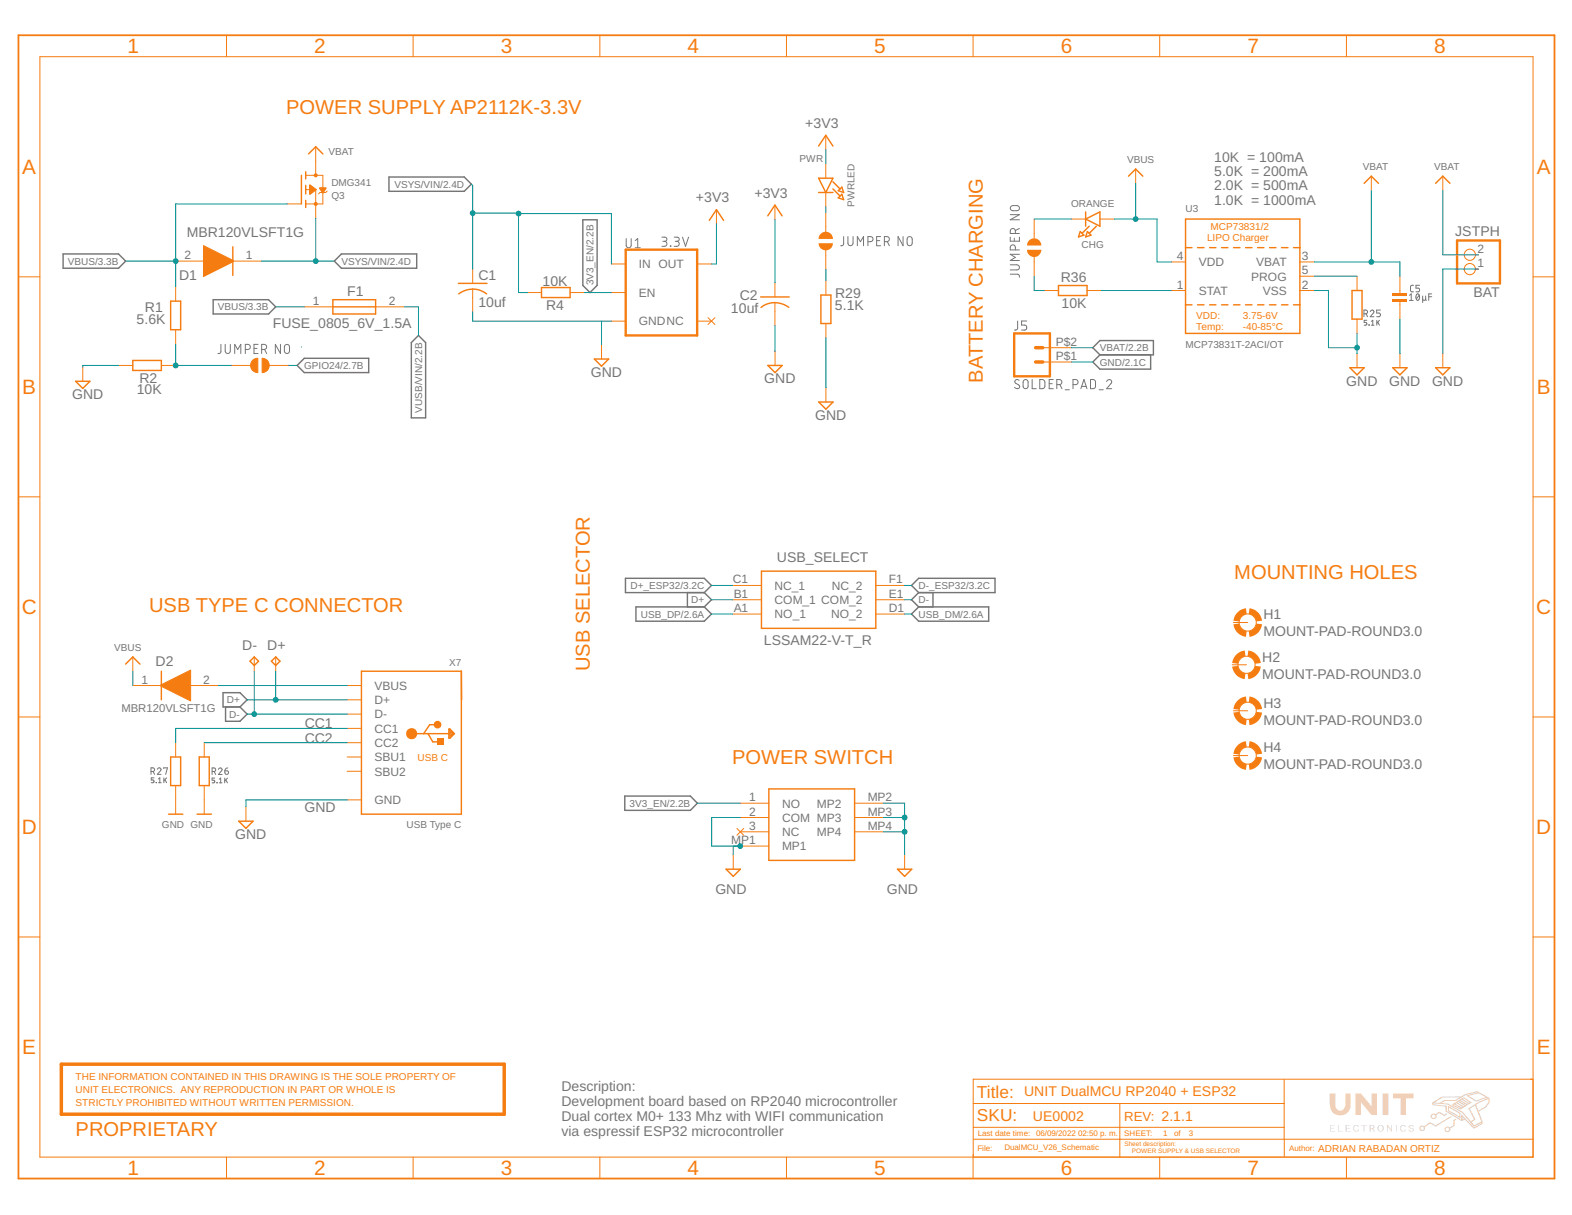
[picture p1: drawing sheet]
<svg xmlns="http://www.w3.org/2000/svg" width="279mm" height="216mm" viewBox="0 0 279 216" stroke-linecap="round" stroke-linejoin="round" font-family="sans-serif">
<defs><g id="words">
<g font-size="3.7" fill="#f57c10">
<text x="22.7" y="9.5">1</text>
<text x="55.8" y="9.5">2</text>
<text x="89" y="9.5">3</text>
<text x="122.2" y="9.5">4</text>
<text x="155.4" y="9.5">5</text>
<text x="188.5" y="9.5">6</text>
<text x="221.7" y="9.5">7</text>
<text x="254.9" y="9.5">8</text>
<text x="4" y="30.9">A</text>
<text x="273.2" y="30.9">A</text>
<text x="4" y="70">B</text>
<text x="273.2" y="70">B</text>
<text x="3.9" y="109.1">C</text>
<text x="273" y="109.1">C</text>
<text x="3.9" y="148.2">D</text>
<text x="273" y="148.2">D</text>
<text x="4" y="187.4">E</text>
<text x="273.2" y="187.4">E</text>
<text x="22.7" y="208.8">1</text>
<text x="55.8" y="208.8">2</text>
<text x="89" y="208.8">3</text>
<text x="122.2" y="208.8">4</text>
<text x="155.4" y="208.8">5</text>
<text x="188.5" y="208.8">6</text>
<text x="221.7" y="208.8">7</text>
<text x="254.9" y="208.8">8</text>
</g>
<g font-size="3.6" fill="#f57c10">
<text x="50.9" y="20.3">POWER SUPPLY AP2112K-3.3V</text>
<text x="174.7" y="68" transform="rotate(-90 174.7 68)">BATTERY CHARGING</text>
<text x="219.4" y="102.9">MOUNTING HOLES</text>
<text x="26.5" y="108.7">USB TYPE C CONNECTOR</text>
<text x="104.9" y="119.3" transform="rotate(-90 104.9 119.3)">USB SELECTOR</text>
<text x="130.1" y="135.8">POWER SWITCH</text>
<text x="13.4" y="201.8">PROPRIETARY</text>
</g>
<g font-size="3.1" fill="#f57c10">
<text x="173.6" y="195">Title:</text>
<text x="173.6" y="199.3">SKU:</text>
</g>
<g font-size="2.5" fill="#757575">
<text x="143.1" y="22.8">+3V3</text>
<text x="215.8" y="28.8">10K = 100mA</text>
<text x="123.7" y="36">+3V3</text>
<text x="134.1" y="35.2">+3V3</text>
<text x="215.8" y="31.3">5.0K = 200mA</text>
<text x="215.8" y="33.8">2.0K = 500mA</text>
<text x="215.8" y="36.4">1.0K = 1000mA</text>
<text x="258.7" y="42">JSTPH</text>
<text x="33.2" y="42.2">MBR120VLSFT1G</text>
<text x="31.8" y="49.8">D1</text>
<text x="61.7" y="52.6">F1</text>
<text x="85" y="49.7">C1</text>
<text x="96.4" y="50.8">10K</text>
<text x="131.5" y="53.3">C2</text>
<text x="148.4" y="53">R29</text>
<text x="188.5" y="50.1">R36</text>
<text x="261.9" y="52.8">BAT</text>
<text x="24.3" y="57.6">5.6K</text>
<text x="25.8" y="55.4">R1</text>
<text x="48.5" y="58.2">FUSE_0805_6V_1.5A</text>
<text x="85" y="54.6">10uf</text>
<text x="97.1" y="55">R4</text>
<text x="129.9" y="55.6">10uf</text>
<text x="148.4" y="55">5.1K</text>
<text x="188.7" y="54.8">10K</text>
<text x="12.8" y="70.9">GND</text>
<text x="24.3" y="70">10K</text>
<text x="24.8" y="68.1">R2</text>
<text x="105" y="67">GND</text>
<text x="135.8" y="68.1">GND</text>
<text x="239.3" y="68.5">GND</text>
<text x="246.9" y="68.5">GND</text>
<text x="254.5" y="68.5">GND</text>
<text x="144.9" y="74.6">GND</text>
<text x="138.1" y="99.8">USB_SELECT</text>
<text x="224.6" y="113.1">MOUNT-PAD-ROUND3.0</text>
<text x="224.6" y="110">H1</text>
<text x="27.7" y="118.4">D2</text>
<text x="43.1" y="115.5">D-</text>
<text x="47.5" y="115.5">D+</text>
<text x="135.8" y="114.7">LSSAM22-V-T_R</text>
<text x="224.3" y="117.6">H2</text>
<text x="224.3" y="120.6">MOUNT-PAD-ROUND3.0</text>
<text x="224.6" y="125.7">H3</text>
<text x="54.2" y="129.4">CC1</text>
<text x="54.2" y="132">CC2</text>
<text x="224.6" y="128.8">MOUNT-PAD-ROUND3.0</text>
<text x="224.6" y="136.7">MOUNT-PAD-ROUND3.0</text>
<text x="224.6" y="133.7">H4</text>
<text x="41.8" y="149.1">GND</text>
<text x="54.1" y="144.4">GND</text>
<text x="127.1" y="158.9">GND</text>
<text x="157.6" y="158.9">GND</text>
<text x="99.8" y="193.8">Description:</text>
<text x="99.8" y="196.5">Development board based on RP2040 microcontroller</text>
<text x="99.8" y="199.1">Dual cortex M0+ 133 Mhz with WIFI communication</text>
<text x="99.8" y="201.8">via espressif ESP32 microcontroller</text>
</g>
<g font-size="2.5" fill="#f57c10">
<text x="182" y="194.8">UNIT DualMCU RP2040 + ESP32</text>
<text x="183.6" y="199.3">UE0002</text>
</g>
<text font-size="2.3" fill="#f57c10" x="199.8" y="199.2">REV: 2.1.1</text>
<g font-size="2.1" fill="#757575">
<text x="32.8" y="46">2</text>
<text x="43.7" y="46">1</text>
<text x="113.5" y="47.7">IN OUT</text>
<text x="209.2" y="46.2">4</text>
<text x="213.1" y="47.3">VDD</text>
<text x="223.3" y="47.3">VBAT</text>
<text x="231.4" y="46.2">3</text>
<text x="262.6" y="47.5">1</text>
<text x="262.6" y="44.9">2</text>
<text x="113.5" y="52.7">EN</text>
<text x="209.2" y="51.3">1</text>
<text x="213.1" y="52.4">STAT</text>
<text x="222.4" y="49.8">PROG</text>
<text x="224.5" y="52.4">VSS</text>
<text x="231.4" y="48.7">5</text>
<text x="231.4" y="51.3">2</text>
<text x="55.6" y="54.2">1</text>
<text x="69.1" y="54.2">2</text>
<text x="113.5" y="57.8">GNDNC</text>
<text x="187.7" y="64">P$1</text>
<text x="187.7" y="61.4">P$2</text>
<text x="130.3" y="103.7">C1</text>
<text x="130.4" y="106.2">B1</text>
<text x="137.7" y="107.3">COM_1 COM_2</text>
<text x="137.7" y="104.8">NC_1</text>
<text x="147.9" y="104.8">NC_2</text>
<text x="158" y="106.2">E1</text>
<text x="158" y="103.7">F1</text>
<text x="130.4" y="108.8">A1</text>
<text x="137.7" y="109.9">NO_1</text>
<text x="147.7" y="109.9">NO_2</text>
<text x="158" y="108.8">D1</text>
<text x="25.2" y="121.5">1</text>
<text x="36.1" y="121.5">2</text>
<text x="66.6" y="125.1">D+</text>
<text x="66.6" y="122.6">VBUS</text>
<text x="66.6" y="127.7">D-</text>
<text x="66.6" y="130.2">CC1</text>
<text x="66.6" y="135.3">SBU1</text>
<text x="66.6" y="132.7">CC2</text>
<text x="66.6" y="137.8">SBU2</text>
<text x="66.6" y="142.9">GND</text>
<text x="133.1" y="142.4">1</text>
<text x="139" y="143.5">NO</text>
<text x="145.2" y="143.5">MP2</text>
<text x="154.2" y="142.4">MP2</text>
<text x="130" y="150">MP1</text>
<text x="133.1" y="144.9">2</text>
<text x="133.1" y="147.5">3</text>
<text x="139" y="146">COM MP3</text>
<text x="139" y="148.6">NC</text>
<text x="145.2" y="148.6">MP4</text>
<text x="154.2" y="144.9">MP3</text>
<text x="154.2" y="147.5">MP4</text>
<text x="139" y="151.1">MP1</text>
</g>
<text font-size="2" fill="#757575" x="21.6" y="126.6">MBR120VLSFT1G</text>
<g font-size="1.8" fill="#757575">
<text x="58.4" y="27.6">VBAT</text>
<text x="142.1" y="28.7">PWR</text>
<text x="200.3" y="29">VBUS</text>
<text x="58.9" y="33.1">DMG341</text>
<text x="58.9" y="35.3">Q3</text>
<text x="70.1" y="33.4">VSYS/VIN/2.4D</text>
<text x="242.2" y="30.3">VBAT</text>
<text x="254.9" y="30.3">VBAT</text>
<text x="151.8" y="36.8" transform="rotate(-90 151.8 36.8)">PWRLED</text>
<text x="190.4" y="36.8">ORANGE</text>
<text x="210.7" y="37.7">U3</text>
<text x="12.1" y="47">VBUS/3.3B</text>
<text x="60.7" y="47">VSYS/VIN/2.4D</text>
<text x="192.2" y="44">CHG</text>
<text x="105.5" y="50.7" transform="rotate(-90 105.5 50.7)">3V3_EN/2.2B</text>
<text x="38.7" y="55.2">VBUS/3.3B</text>
<text x="54.1" y="65.6">GPIO24/2.7B</text>
<text x="195.5" y="65">GND/2.1C</text>
<text x="195.5" y="62.4">VBAT/2.2B</text>
<text x="210.7" y="61.8">MCP73831T-2ACI/OT</text>
<text x="75" y="73.3" transform="rotate(-90 75 73.3)">VUSB/VIN/2.2B</text>
<text x="112.1" y="104.7">D+_ESP32/3.2C</text>
<text x="122.9" y="107.2">D+</text>
<text x="163.3" y="107.2">D-</text>
<text x="163.3" y="104.7">D-_ESP32/3.2C</text>
<text x="113.9" y="109.8">USB_DP/2.6A</text>
<text x="163.3" y="109.8">USB_DM/2.6A</text>
<text x="20.3" y="115.7">VBUS</text>
<text x="79.8" y="118.3">X7</text>
<text x="40.3" y="125">D+</text>
<text x="40.8" y="127.5">D-</text>
<text x="111.9" y="143.4">3V3_EN/2.2B</text>
<text x="28.8" y="147.2">GND GND</text>
<text x="72.3" y="147.2">USB Type C</text>
</g>
<g font-size="1.8" fill="#f57c10">
<text x="215.2" y="40.8">MCP73831/2</text>
<text x="214.5" y="42.7">LIPO Charger</text>
<text x="212.6" y="58.6">Temp:</text>
<text x="212.6" y="56.7">VDD:</text>
<text x="220.9" y="58.6">-40-85°C</text>
<text x="220.9" y="56.7">3.75-6V</text>
<text x="74.2" y="135.1">USB C</text>
<text x="13.4" y="191.9">THE INFORMATION CONTAINED IN THIS DRAWING IS THE SOLE PROPERTY OF</text>
<text x="13.4" y="194.2">UNIT ELECTRONICS. ANY REPRODUCTION IN PART OR WHOLE IS</text>
<text x="13.4" y="196.5">STRICTLY PROHIBITED WITHOUT WRITTEN PERMISSION.</text>
<text x="234.3" y="204.6">ADRIAN RABADAN ORTIZ</text>
</g>
<g font-size="1.4" fill="#f57c10">
<text x="173.8" y="201.9">Last date time:</text>
<text x="184.1" y="201.9">06/09/2022</text>
<text x="191.6" y="201.9">02:50 p. m.</text>
<text x="199.8" y="201.9">SHEET:</text>
<text x="206.7" y="201.9">1</text>
<text x="208.7" y="201.9">of</text>
<text x="211.3" y="201.9">3</text>
<text x="173.7" y="204.6">File:</text>
<text x="178.5" y="204.3">DualMCU_V26_Schematic</text>
<text x="229.1" y="204.6">Author:</text>
</g>
<g font-size="1.1" fill="#f57c10">
<text x="199.9" y="203.7">Sheet description:</text>
<text x="201.2" y="205">POWER SUPPLY &amp; USB SELECTOR</text>
</g>
</g></defs>
<g fill="#757575">
<path d="M245.3 201.1h.1z"/>
<path d="M240.9 201h.3z"/>
<path d="M245.3 201h.2z"/>
<path d="M249.3 201h.2z"/>
<path d="M250.7 201h.3z"/>
<path d="M236.5 201h.8z"/>
<path d="M237.9 201h.7z"/>
<path d="M239.2 201h.8z"/>
<path d="M244.2 201h.1z"/>
<path d="M245.2 201h.4z"/>
<path d="M247.3 201h.1z"/>
<path d="M249.2 201h.4z"/>
<path d="M240.9 201h.4z"/>
<path d="M250.6 201h.5z"/>
<path d="M240.8 201h.5z"/>
<path d="M245.1 201h.5z"/>
<path d="M245.1 201h.6z"/>
<path d="M249.1 201h.6z"/>
<path d="M250.5 201h.6z"/>
<path d="M240.7 201h.3z"/>
<path d="M241.1 201h.2z"/>
<path d="M245.1 201h.2z"/>
<path d="M245.4 201h.3z"/>
<path d="M247.2 201h.2z"/>
<path d="M249.1 201h.2z"/>
<path d="M249.4 201h.3z"/>
<path d="M250.5 201h.3z"/>
<path d="M250.9 201h.2z"/>
<path d="M236.5 201h.1z"/>
<path d="M237.9 201h.1z"/>
<path d="M239.2 201h.1z"/>
<path d="M240.7 201h.2z"/>
<path d="M241.2 201h.2z"/>
<path d="M245 201h.3z"/>
<path d="M245.5 201h.2z"/>
<path d="M249.5 201h.2z"/>
<path d="M250.5 201h.2z"/>
<path d="M251 201h.1z"/>
<path d="M236.5 200.9h.1z"/>
<path d="M237.9 200.9h.1z"/>
<path d="M239.2 200.9h.1z"/>
<path d="M240.7 200.9h.2z"/>
<path d="M241.2 200.9h.2z"/>
<path d="M244.1 200.9h.1z"/>
<path d="M245 200.9h.2z"/>
<path d="M245.6 200.9h.1z"/>
<path d="M247.2 200.9h.2z"/>
<path d="M249.1 200.9h.1z"/>
<path d="M249.6 200.9h.1z"/>
<path d="M250.5 200.9h.2z"/>
<path d="M251 200.9h.2z"/>
<path d="M241.3 200.9h.1z"/>
<path d="M249 200.9h.2z"/>
<path d="M250.5 200.9h.1z"/>
<path d="M240.7 200.9h.1z"/>
<path d="M250.4 200.9h.2z"/>
<path d="M251.1 200.9h.1z"/>
<path d="M245 200.9h.1z"/>
<path d="M245.6 200.9h.2z"/>
<path d="M247.2 200.9h.1z"/>
<path d="M249.6 200.9h.2z"/>
<path d="M249 200.9h.1z"/>
<path d="M249.7 200.9h.1z"/>
<path d="M240.6 200.9h.2z"/>
<path d="M245.7 200.9h.1z"/>
<path d="M236.5 200.8l.1 .1z"/>
<path d="M237.9 200.8l.1 .1z"/>
<path d="M239.2 200.8l.1 .1z"/>
<path d="M240.6 200.8l.2 .1z"/>
<path d="M241.3 200.8l.2 .1z"/>
<path d="M244.1 200.8l.1 .1z"/>
<path d="M245 200.8l.1 .1z"/>
<path d="M245.7 200.8l.1 .1z"/>
<path d="M247.2 200.8l.1 .1z"/>
<path d="M249 200.8l.1 .1z"/>
<path d="M249.7 200.8l.1 .1z"/>
<path d="M250.4 200.8l.1 .1z"/>
<path d="M236.5 200.8h.1z"/>
<path d="M237.9 200.8h.1z"/>
<path d="M239.2 200.8h.1z"/>
<path d="M240.6 200.8h.2z"/>
<path d="M241.4 200.8h.1z"/>
<path d="M244.1 200.8h.1z"/>
<path d="M244.9 200.8h.2z"/>
<path d="M245.7 200.8h.1z"/>
<path d="M247.2 200.8h.1z"/>
<path d="M249 200.8h.1z"/>
<path d="M249.7 200.8h.1z"/>
<path d="M250.4 200.8h.1z"/>
<path d="M251.1 200.8h.1z"/>
<path d="M244.9 200.8h.1z"/>
<path d="M247.1 200.8h.2z"/>
<path d="M240.6 200.8h.1z"/>
<path d="M247.1 200.8h.1z"/>
<path d="M244 200.8h.1z"/>
<path d="M248.9 200.8h.1z"/>
<path d="M249.7 200.8h.2z"/>
<path d="M236.5 200.7h.1z"/>
<path d="M237.9 200.7h.1z"/>
<path d="M239.2 200.7h.1z"/>
<path d="M240.6 200.7h.1z"/>
<path d="M244 200.7h.1z"/>
<path d="M244.9 200.7h.1z"/>
<path d="M245.7 200.7h.2z"/>
<path d="M247.1 200.7h.1z"/>
<path d="M248.9 200.7h.1z"/>
<path d="M251.1 200.7h.1z"/>
<path d="M245.8 200.7h.1z"/>
<path d="M247 200.7h.2z"/>
<path d="M243.9 200.7h.2z"/>
<path d="M236.5 200.6h.1z"/>
<path d="M237.9 200.6h.1z"/>
<path d="M239.2 200.6h.1z"/>
<path d="M243.9 200.6h.2z"/>
<path d="M244.9 200.6h.1z"/>
<path d="M245.8 200.6h.1z"/>
<path d="M247 200.6h.1z"/>
<path d="M248.9 200.6h.1z"/>
<path d="M251.1 200.6h.1z"/>
<path d="M243.9 200.6h.1z"/>
<path d="M251 200.6h.2z"/>
<path d="M240.5 200.6h.1z"/>
<path d="M243.5 200.6h.5z"/>
<path d="M250.9 200.6h.3z"/>
<path d="M250.9 200.6h.2z"/>
<path d="M236.5 200.5h.1z"/>
<path d="M237.9 200.5h.1z"/>
<path d="M239.2 200.5h.1z"/>
<path d="M240.5 200.5h.1z"/>
<path d="M243.5 200.5h.6z"/>
<path d="M244.9 200.5h.1z"/>
<path d="M245.8 200.5h.1z"/>
<path d="M247 200.5h.1z"/>
<path d="M250.8 200.5h.3z"/>
<path d="M236.5 200.5h.6z"/>
<path d="M239.2 200.5h.7z"/>
<path d="M250.7 200.5h.4z"/>
<path d="M246.9 200.5h.2z"/>
<path d="M246.9 200.5h.1z"/>
<path d="M250.6 200.5h.4z"/>
<path d="M243.5 200.5h.1z"/>
<path d="M244 200.5h.2z"/>
<path d="M236.5 200.4h.6z"/>
<path d="M237.9 200.4h.1z"/>
<path d="M239.2 200.4h.7z"/>
<path d="M240.5 200.4h.1z"/>
<path d="M244 200.4h.2z"/>
<path d="M244.9 200.4h.1z"/>
<path d="M245.8 200.4h.1z"/>
<path d="M246.9 200.4h.1z"/>
<path d="M250.5 200.4h.4z"/>
<path d="M244.1 200.4h.1z"/>
<path d="M250.5 200.4h.3z"/>
<path d="M236.5 200.4h.1z"/>
<path d="M239.2 200.4h.1z"/>
<path d="M250.5 200.4h.2z"/>
<path d="M246.8 200.4h.2z"/>
<path d="M250.5 200.4h.1z"/>
<path d="M250.4 200.4h.2z"/>
<path d="M248.9 200.4h.1z"/>
<path d="M236.5 200.3h.1z"/>
<path d="M237.9 200.3h.1z"/>
<path d="M239.2 200.3h.1z"/>
<path d="M244.1 200.3h.1z"/>
<path d="M244.9 200.3h.1z"/>
<path d="M245.8 200.3h.1z"/>
<path d="M246.8 200.3h.2z"/>
<path d="M248.9 200.3h.1z"/>
<path d="M250.4 200.3h.2z"/>
<path d="M246.8 200.3h.1z"/>
<path d="M240.6 200.3h.1z"/>
<path d="M250.4 200.3h.1z"/>
<path d="M236.5 200.2h.1z"/>
<path d="M237.9 200.2h.1z"/>
<path d="M239.2 200.2h.1z"/>
<path d="M240.6 200.2h.1z"/>
<path d="M244.9 200.2h.1z"/>
<path d="M245.7 200.2h.2z"/>
<path d="M246.8 200.2h.1z"/>
<path d="M248.9 200.2h.1z"/>
<path d="M246.7 200.2h.2z"/>
<path d="M246.7 200.2h.1z"/>
<path d="M245.7 200.2h.1z"/>
<path d="M249.7 200.2h.1z"/>
<path d="M241.4 200.2h.1z"/>
<path d="M249 200.2h.1z"/>
<path d="M244.1 200.2h.1z"/>
<path d="M240.6 200.2h.2z"/>
<path d="M250.4 200.2h.1z"/>
<path d="M251.1 200.2h.1z"/>
<path d="M236.5 200.1h.1z"/>
<path d="M237.9 200.1h.1z"/>
<path d="M239.2 200.1h.1z"/>
<path d="M240.6 200.1h.2z"/>
<path d="M241.3 200.1h.2z"/>
<path d="M244.1 200.1h.1z"/>
<path d="M244.9 200.1h.2z"/>
<path d="M245.7 200.1h.1z"/>
<path d="M246.7 200.1h.1z"/>
<path d="M249 200.1h.1z"/>
<path d="M249.7 200.1h.1z"/>
<path d="M250.4 200.1h.1z"/>
<path d="M251.1 200.1h.1z"/>
<path d="M245 200.1h.1z"/>
<path d="M250.4 200.1h.2z"/>
<path d="M241.3 200.1h.1z"/>
<path d="M240.7 200.1h.1z"/>
<path d="M245.6 200.1h.2z"/>
<path d="M249.6 200.1h.2z"/>
<path d="M249 200.1h.2z"/>
<path d="M250.5 200.1h.1z"/>
<path d="M245 200.1h.2z"/>
<path d="M245.6 200.1h.1z"/>
<path d="M246.5 200.1h.2z"/>
<path d="M249.6 200.1h.1z"/>
<path d="M251 200.1h.2z"/>
<path d="M236.5 200h.1z"/>
<path d="M237.9 200h.1z"/>
<path d="M239.2 200h.1z"/>
<path d="M240.7 200h.2z"/>
<path d="M241.3 200h.1z"/>
<path d="M244 200h.2z"/>
<path d="M245 200h.2z"/>
<path d="M245.6 200h.1z"/>
<path d="M246.5 200h.2z"/>
<path d="M249 200h.2z"/>
<path d="M249.6 200h.1z"/>
<path d="M250.5 200h.1z"/>
<path d="M251 200h.2z"/>
<path d="M241.2 200h.2z"/>
<path d="M249.1 200h.1z"/>
<path d="M250.5 200h.2z"/>
<path d="M251 200h.1z"/>
<path d="M236.5 200h.7z"/>
<path d="M239.2 200h.8z"/>
<path d="M242 200h.9z"/>
<path d="M243.5 200h.7z"/>
<path d="M245 200h.3z"/>
<path d="M245.5 200h.2z"/>
<path d="M249.1 200h.2z"/>
<path d="M249.5 200h.2z"/>
<path d="M250.9 200h.2z"/>
<path d="M240.7 200h.7z"/>
<path d="M243.5 200h.6z"/>
<path d="M245.1 200h.6z"/>
<path d="M249.1 200h.6z"/>
<path d="M250.5 200h.6z"/>
<path d="M240.8 200h.5z"/>
<path d="M245.1 200h.5z"/>
<path d="M249.2 200h.4z"/>
<path d="M250.6 200h.5z"/>
<path d="M236.5 199.9h.7z"/>
<path d="M237.9 199.9h.1z"/>
<path d="M239.2 199.9h.8z"/>
<path d="M240.9 199.9h.4z"/>
<path d="M242 199.9h.9z"/>
<path d="M243.5 199.9h.6z"/>
<path d="M245.2 199.9h.4z"/>
<path d="M246.5 199.9h.2z"/>
<path d="M249.2 199.9h.4z"/>
<path d="M250.6 199.9h.4z"/>
<path d="M240.9 199.9h.3z"/>
<path d="M243.5 199.9h.5z"/>
<path d="M250.7 199.9h.3z"/>
<path d="M241 199.9h.1z"/>
<path d="M245.3 199.9h.2z"/>
<path d="M249.3 199.9h.2z"/>
<path d="M250.7 199.9h.2z"/>
<path d="M257.2 201.1h.1z"/>
<path d="M257.1 201.1h.3z"/>
<path d="M257 201.1h.5z"/>
<path d="M256.9 201h.7z"/>
<path d="M256.9 201h.3z"/>
<path d="M257.2 201h.4z"/>
<path d="M257.3 201h.3z"/>
<path d="M256.9 201h.2z"/>
<path d="M257.4 201h.2z"/>
<path d="M252.7 201h.1z"/>
<path d="M252.6 200.9h.3z"/>
<path d="M256.9 200.9h.1z"/>
<path d="M257.4 200.9h.2z"/>
<path d="M256.8 200.9h.2z"/>
<path d="M257.5 200.9h.2z"/>
<path d="M252.6 200.9h.4z"/>
<path d="M252.5 200.9h.5z"/>
<path d="M252.5 200.9h.6z"/>
<path d="M252.5 200.8l.6 .1z"/>
<path d="M256.8 200.8l.2 .1z"/>
<path d="M257.5 200.8l.2 .1z"/>
<path d="M252.5 200.8h.6z"/>
<path d="M256.8 200.8h.1z"/>
<path d="M257.6 200.8h.1z"/>
<path d="M252.4 200.8h.4z"/>
<path d="M252.8 200.8h.3z"/>
<path d="M252.4 200.8h.3z"/>
<path d="M252.9 200.8h.2z"/>
<path d="M252.4 200.8h.2z"/>
<path d="M252.9 200.8h.3z"/>
<path d="M253 200.8h.2z"/>
<path d="M252.4 200.7h.2z"/>
<path d="M253 200.7h.2z"/>
<path d="M256.8 200.7h.1z"/>
<path d="M257.6 200.7h.1z"/>
<path d="M252.4 200.7h.1z"/>
<path d="M252.3 200.7h.2z"/>
<path d="M253.1 200.7h.1z"/>
<path d="M252.3 200.6h.2z"/>
<path d="M253.1 200.6h.1z"/>
<path d="M256.8 200.6h.1z"/>
<path d="M257.6 200.6h.1z"/>
<path d="M253.1 200.6h.2z"/>
<path d="M252.3 200.5h.2z"/>
<path d="M253.1 200.5h.2z"/>
<path d="M256.8 200.5h.1z"/>
<path d="M257.6 200.5h.1z"/>
<path d="M256.8 200.5h.2z"/>
<path d="M257.5 200.5h.2z"/>
<path d="M261.9 200.5h.1z"/>
<path d="M257.5 200.5h.3z"/>
<path d="M261.9 200.5h.2z"/>
<path d="M252.3 200.4h.2z"/>
<path d="M253.1 200.4h.2z"/>
<path d="M256.8 200.4h.2z"/>
<path d="M257.5 200.4h.3z"/>
<path d="M261.9 200.4h.3z"/>
<path d="M257.5 200.4h.4z"/>
<path d="M256.9 200.4h.1z"/>
<path d="M257.4 200.4h.5z"/>
<path d="M256.9 200.4h.2z"/>
<path d="M261.8 200.4h.4z"/>
<path d="M253.1 200.4h.1z"/>
<path d="M257.4 200.4h.2z"/>
<path d="M257.7 200.4h.2z"/>
<path d="M261.8 200.4h.5z"/>
<path d="M257.7 200.4h.3z"/>
<path d="M256.9 200.4h.3z"/>
<path d="M257.3 200.4h.3z"/>
<path d="M261.8 200.4h.2z"/>
<path d="M262 200.4h.3z"/>
<path d="M252.3 200.3h.2z"/>
<path d="M253.1 200.3h.1z"/>
<path d="M256.9 200.3h.3z"/>
<path d="M257.3 200.3h.3z"/>
<path d="M257.7 200.3h.3z"/>
<path d="M261.8 200.3h.2z"/>
<path d="M262 200.3h.3z"/>
<path d="M256.9 200.3h.7z"/>
<path d="M257.8 200.3h.2z"/>
<path d="M261.7 200.3h.3z"/>
<path d="M262.1 200.3h.3z"/>
<path d="M257 200.3h.5z"/>
<path d="M261.7 200.3h.2z"/>
<path d="M253 200.3h.2z"/>
<path d="M257.8 200.3h.3z"/>
<path d="M252.4 200.3h.1z"/>
<path d="M262.2 200.3h.3z"/>
<path d="M257.9 200.3h.2z"/>
<path d="M252.4 200.2h.2z"/>
<path d="M253 200.2h.2z"/>
<path d="M257.1 200.2h.3z"/>
<path d="M257.9 200.2h.2z"/>
<path d="M261.7 200.2h.2z"/>
<path d="M262.2 200.2h.3z"/>
<path d="M257.9 200.2h.3z"/>
<path d="M257.2 200.2h.1z"/>
<path d="M261.6 200.2h.3z"/>
<path d="M262.3 200.2h.3z"/>
<path d="M253 200.2h.3z"/>
<path d="M261.6 200.2h.2z"/>
<path d="M252.9 200.2h.4z"/>
<path d="M258 200.2h.2z"/>
<path d="M258 200.2h.3z"/>
<path d="M252.4 200.2h.3z"/>
<path d="M262.3 200.2h.4z"/>
<path d="M252.8 200.2h.5z"/>
<path d="M262.4 200.2h.3z"/>
<path d="M252.5 200.2h.9z"/>
<path d="M252.5 200.1h.6z"/>
<path d="M253.1 200.1h.3z"/>
<path d="M255.1 200.1h.1z"/>
<path d="M258.1 200.1h.2z"/>
<path d="M261.6 200.1h.2z"/>
<path d="M262 200.1h.1z"/>
<path d="M262.4 200.1h.3z"/>
<path d="M258.1 200.1h.3z"/>
<path d="M261.5 200.1h.2z"/>
<path d="M253.2 200.1h.2z"/>
<path d="M261.9 200.1h.2z"/>
<path d="M262.5 200.1h.3z"/>
<path d="M252.5 200.1h.5z"/>
<path d="M253.2 200.1h.3z"/>
<path d="M255 200.1h.3z"/>
<path d="M261.9 200.1h.3z"/>
<path d="M252.6 200.1h.4z"/>
<path d="M258.2 200.1h.2z"/>
<path d="M252.6 200h.4z"/>
<path d="M253.2 200h.3z"/>
<path d="M255 200h.4z"/>
<path d="M258.2 200h.3z"/>
<path d="M261.5 200h.2z"/>
<path d="M261.9 200h.3z"/>
<path d="M262.6 200h.2z"/>
<path d="M252.6 200h.3z"/>
<path d="M253.3 200h.2z"/>
<path d="M262.6 200h.3z"/>
<path d="M253.3 200h.3z"/>
<path d="M254.9 200h.5z"/>
<path d="M261.4 200h.3z"/>
<path d="M261.9 200h.4z"/>
<path d="M261.4 200h.2z"/>
<path d="M258.3 200h.2z"/>
<path d="M262.7 200h.2z"/>
<path d="M254.9 200h.2z"/>
<path d="M255.2 200h.2z"/>
<path d="M261.8 200h.5z"/>
<path d="M262.7 200h.3z"/>
<path d="M253.4 200h.2z"/>
<path d="M254.8 200h.3z"/>
<path d="M255.2 200h.3z"/>
<path d="M261.8 200h.2z"/>
<path d="M262 200h.4z"/>
<path d="M262.1 200h.3z"/>
<path d="M253.4 200h.3z"/>
<path d="M253.4 199.9h.3z"/>
<path d="M254.8 199.9h.3z"/>
<path d="M255.2 199.9h.3z"/>
<path d="M258.3 199.9h.2z"/>
<path d="M261.4 199.9h.2z"/>
<path d="M261.8 199.9h.2z"/>
<path d="M262.1 199.9h.3z"/>
<path d="M262.8 199.9h.3z"/>
<path d="M254.7 199.9h.3z"/>
<path d="M255.3 199.9h.2z"/>
<path d="M261.3 199.9h.3z"/>
<path d="M262.1 199.9h.4z"/>
<path d="M253.5 199.9h.2z"/>
<path d="M255.3 199.9h.3z"/>
<path d="M261.3 199.9h.2z"/>
<path d="M262.2 199.9h.3z"/>
<path d="M253.5 199.9h.3z"/>
<path d="M261.7 199.9h.2z"/>
<path d="M255.4 199.9h.2z"/>
<path d="M262.3 199.9h.3z"/>
<path d="M262.9 199.9h.3z"/>
<path d="M254.6 199.9h.3z"/>
<path d="M255.4 199.9h.3z"/>
<path d="M253.6 199.9h.2z"/>
<path d="M253.6 199.8h.3z"/>
<path d="M254.6 199.8h.3z"/>
<path d="M255.4 199.8h.3z"/>
<path d="M258.3 199.8h.2z"/>
<path d="M261.3 199.8h.2z"/>
<path d="M261.7 199.8h.2z"/>
<path d="M262.3 199.8h.3z"/>
<path d="M262.9 199.8h.4z"/>
<path d="M254.6 199.8h.2z"/>
<path d="M262.3 199.8h.4z"/>
<path d="M263 199.8h.3z"/>
<path d="M254.5 199.8h.3z"/>
<path d="M255.5 199.8h.2z"/>
<path d="M261.2 199.8h.3z"/>
<path d="M262.4 199.8h.3z"/>
<path d="M255.5 199.8h.3z"/>
<path d="M261.2 199.8h.2z"/>
<path d="M253.7 199.8h.2z"/>
<path d="M253.7 199.8h.3z"/>
<path d="M261.6 199.8h.2z"/>
<path d="M263.1 199.8h.3z"/>
<path d="M254.5 199.8h.2z"/>
<path d="M262.5 199.8h.3z"/>
<path d="M253.7 199.7h.3z"/>
<path d="M254.4 199.7h.3z"/>
<path d="M255.6 199.7h.2z"/>
<path d="M258.3 199.7h.2z"/>
<path d="M261.2 199.7h.2z"/>
<path d="M261.6 199.7h.2z"/>
<path d="M262.5 199.7h.3z"/>
<path d="M263.1 199.7h.3z"/>
<path d="M255.6 199.7h.3z"/>
<path d="M253.8 199.7h.2z"/>
<path d="M261.2 199.7h.1z"/>
<path d="M253.8 199.7h.3z"/>
<path d="M261.1 199.7h.2z"/>
<path d="M262.6 199.7h.3z"/>
<path d="M263.2 199.7h.3z"/>
<path d="M254.3 199.7h.3z"/>
<path d="M255.7 199.7h.2z"/>
<path d="M253.9 199.7h.2z"/>
<path d="M255.7 199.7h.3z"/>
<path d="M261.6 199.7h.1z"/>
<path d="M262.6 199.7h.4z"/>
<path d="M261.5 199.7h.2z"/>
<path d="M262.7 199.7h.3z"/>
<path d="M263.3 199.7h.2z"/>
<path d="M253.9 199.6h.3z"/>
<path d="M254.3 199.6h.3z"/>
<path d="M255.7 199.6h.3z"/>
<path d="M258.3 199.6h.2z"/>
<path d="M261.1 199.6h.2z"/>
<path d="M261.5 199.6h.2z"/>
<path d="M262.7 199.6h.3z"/>
<path d="M263.3 199.6h.2z"/>
<path d="M254.2 199.6h.3z"/>
<path d="M255.8 199.6h.2z"/>
<path d="M255.8 199.6h.3z"/>
<path d="M261 199.6h.3z"/>
<path d="M254 199.6h.5z"/>
<path d="M261 199.6h.2z"/>
<path d="M262.8 199.6h.3z"/>
<path d="M263.4 199.6h.1z"/>
<path d="M254 199.6h.4z"/>
<path d="M255.9 199.6h.2z"/>
<path d="M255.9 199.6h.3z"/>
<path d="M261.4 199.6h.3z"/>
<path d="M262.8 199.6h.4z"/>
<path d="M254 199.5h.4z"/>
<path d="M255.9 199.5h.3z"/>
<path d="M258.3 199.5h.2z"/>
<path d="M261 199.5h.2z"/>
<path d="M261.4 199.5h.2z"/>
<path d="M262.9 199.5h.3z"/>
<path d="M263.4 199.5h.1z"/>
<path d="M254.1 199.5h.2z"/>
<path d="M260.9 199.5h.3z"/>
<path d="M256 199.5h.2z"/>
<path d="M260.9 199.5h.2z"/>
<path d="M263 199.5h.3z"/>
<path d="M256 199.5h.3z"/>
<path d="M263 199.5h.5z"/>
<path d="M256.1 199.5h.2z"/>
<path d="M263.1 199.5h.4z"/>
<path d="M256.1 199.5h.3z"/>
<path d="M261.3 199.5h.3z"/>
<path d="M256.1 199.4h.3z"/>
<path d="M258.3 199.4h.2z"/>
<path d="M260.9 199.4h.2z"/>
<path d="M261.3 199.4h.2z"/>
<path d="M263.1 199.4h.4z"/>
<path d="M260.8 199.4h.2z"/>
<path d="M256.2 199.4h.2z"/>
<path d="M263.2 199.4h.3z"/>
<path d="M256.2 199.4h.3z"/>
<path d="M256.2 199.3h.3z"/>
<path d="M258.3 199.3h.2z"/>
<path d="M260.8 199.3h.2z"/>
<path d="M261.3 199.3h.2z"/>
<path d="M263.2 199.3h.3z"/>
<path d="M261.3 199.3h.3z"/>
<path d="M263.3 199.3h.2z"/>
<path d="M256.3 199.3h.2z"/>
<path d="M256.3 199.3h.3z"/>
<path d="M260.8 199.3h.1z"/>
<path d="M261.2 199.3h.4z"/>
<path d="M260.7 199.3h.2z"/>
<path d="M261.2 199.3h.5z"/>
<path d="M256.4 199.3h.2z"/>
<path d="M261.2 199.3h.2z"/>
<path d="M261.4 199.3h.3z"/>
<path d="M263.3 199.3h.1z"/>
<path d="M256.4 199.2h.3z"/>
<path d="M258.3 199.2h.2z"/>
<path d="M260.7 199.2h.2z"/>
<path d="M261.2 199.2h.2z"/>
<path d="M261.4 199.2h.3z"/>
<path d="M263.3 199.2h.1z"/>
<path d="M261.5 199.2h.2z"/>
<path d="M256.5 199.2h.2z"/>
<path d="M260.6 199.2h.2z"/>
<path d="M261.2 199.2h.1z"/>
<path d="M256.5 199.2h.3z"/>
<path d="M261.5 199.2h.3z"/>
<path d="M261.1 199.2h.2z"/>
<path d="M259.7 199.2h.2z"/>
<path d="M261.6 199.2h.2z"/>
<path d="M256.6 199.2h.2z"/>
<path d="M261.6 199.2h.3z"/>
<path d="M263.2 199.2h.2z"/>
<path d="M256.6 199.1h.2z"/>
<path d="M258.3 199.1h.2z"/>
<path d="M259.7 199.1h.2z"/>
<path d="M260.6 199.1h.2z"/>
<path d="M261.1 199.1h.2z"/>
<path d="M261.6 199.1h.3z"/>
<path d="M263.2 199.1h.2z"/>
<path d="M256.6 199.1h.3z"/>
<path d="M258.3 199.1h.3z"/>
<path d="M259.6 199.1h.4z"/>
<path d="M260.5 199.1h.3z"/>
<path d="M261.7 199.1h.2z"/>
<path d="M260.5 199.1h.2z"/>
<path d="M261.7 199.1h.3z"/>
<path d="M256.7 199.1h.2z"/>
<path d="M261 199.1h.2z"/>
<path d="M256.7 199.1h.3z"/>
<path d="M258.4 199.1h.2z"/>
<path d="M259.6 199.1h.5z"/>
<path d="M259.5 199.1h.6z"/>
<path d="M256.7 199h.3z"/>
<path d="M258.4 199h.2z"/>
<path d="M259.5 199h.6z"/>
<path d="M260.5 199h.2z"/>
<path d="M261 199h.2z"/>
<path d="M261.8 199h.2z"/>
<path d="M263.2 199h.2z"/>
<path d="M256.8 199h.2z"/>
<path d="M258.4 199h.3z"/>
<path d="M260.5 199h.1z"/>
<path d="M261.8 199h.3z"/>
<path d="M256.8 199h.3z"/>
<path d="M259.5 199h.7z"/>
<path d="M260.4 199h.2z"/>
<path d="M258.5 199h.2z"/>
<path d="M259.4 199h.5z"/>
<path d="M259.9 199h.3z"/>
<path d="M261.9 199h.2z"/>
<path d="M259.4 199h.3z"/>
<path d="M259.7 199h.2z"/>
<path d="M256.9 199h.2z"/>
<path d="M260.9 199h.2z"/>
<path d="M261.9 199h.3z"/>
<path d="M256.9 198.9h.3z"/>
<path d="M258.5 198.9h.2z"/>
<path d="M259.4 198.9h.3z"/>
<path d="M259.7 198.9h.2z"/>
<path d="M259.9 198.9h.4z"/>
<path d="M260.4 198.9h.2z"/>
<path d="M260.9 198.9h.2z"/>
<path d="M261.9 198.9h.3z"/>
<path d="M263.2 198.9h.1z"/>
<path d="M258.5 198.9h.3z"/>
<path d="M259.4 198.9h.2z"/>
<path d="M260 198.9h.3z"/>
<path d="M258.6 198.9h.2z"/>
<path d="M259.3 198.9h.3z"/>
<path d="M260.3 198.9h.3z"/>
<path d="M262 198.9h.2z"/>
<path d="M257 198.9h.2z"/>
<path d="M260.1 198.9h.4z"/>
<path d="M257 198.9h.3z"/>
<path d="M258.6 198.9h.1z"/>
<path d="M259.3 198.9h.2z"/>
<path d="M259.2 198.9h.3z"/>
<path d="M263.1 198.9h.2z"/>
<path d="M260.9 198.9h.1z"/>
<path d="M257 198.8h.3z"/>
<path d="M259.2 198.8h.3z"/>
<path d="M259.7 198.8h.2z"/>
<path d="M260.1 198.8h.4z"/>
<path d="M260.8 198.8h.2z"/>
<path d="M262 198.8h.2z"/>
<path d="M263.1 198.8h.2z"/>
<path d="M254.7 198.8h.2z"/>
<path d="M257.1 198.8h.2z"/>
<path d="M260.2 198.8h.3z"/>
<path d="M257.1 198.8h.3z"/>
<path d="M259.2 198.8h.2z"/>
<path d="M254.6 198.8h.4z"/>
<path d="M259.1 198.8h.3z"/>
<path d="M257.2 198.8h.2z"/>
<path d="M260.2 198.8h.2z"/>
<path d="M254.5 198.8h.6z"/>
<path d="M257.2 198.8h.3z"/>
<path d="M262 198.8h.1z"/>
<path d="M259 198.8h.3z"/>
<path d="M260.8 198.8h.1z"/>
<path d="M254.5 198.7h.6z"/>
<path d="M257.2 198.7h.3z"/>
<path d="M259 198.7h.3z"/>
<path d="M259.7 198.7h.2z"/>
<path d="M260.2 198.7h.2z"/>
<path d="M260.8 198.7h.1z"/>
<path d="M262 198.7h.1z"/>
<path d="M263.1 198.7h.2z"/>
<path d="M257.3 198.7h.2z"/>
<path d="M261.9 198.7h.2z"/>
<path d="M257.3 198.7h.3z"/>
<path d="M260.7 198.7h.2z"/>
<path d="M254.5 198.7h.2z"/>
<path d="M254.9 198.7h.2z"/>
<path d="M254.4 198.7h.3z"/>
<path d="M254.9 198.7h.3z"/>
<path d="M258.9 198.7h.3z"/>
<path d="M260.1 198.7h.2z"/>
<path d="M263.1 198.7h.1z"/>
<path d="M254.4 198.6h.2z"/>
<path d="M255 198.6h.2z"/>
<path d="M257.4 198.6h.2z"/>
<path d="M258.9 198.6h.3z"/>
<path d="M259.7 198.6h.2z"/>
<path d="M260.1 198.6h.2z"/>
<path d="M260.7 198.6h.2z"/>
<path d="M261.9 198.6h.2z"/>
<path d="M263.1 198.6h.1z"/>
<path d="M257.4 198.6h.3z"/>
<path d="M258.9 198.6h.2z"/>
<path d="M260.6 198.6h.3z"/>
<path d="M258.8 198.6h.3z"/>
<path d="M259.4 198.6h.1z"/>
<path d="M260.6 198.6h.2z"/>
<path d="M261.9 198.6h.1z"/>
<path d="M263 198.6h.2z"/>
<path d="M257.5 198.6h.2z"/>
<path d="M255.1 198.6h.1z"/>
<path d="M257.5 198.6h.3z"/>
<path d="M260.1 198.6h.1z"/>
<path d="M254.4 198.6h.1z"/>
<path d="M258.7 198.6h.3z"/>
<path d="M260 198.6h.2z"/>
<path d="M254.4 198.5h.1z"/>
<path d="M255.1 198.5h.1z"/>
<path d="M257.5 198.5h.3z"/>
<path d="M258.7 198.5h.3z"/>
<path d="M259.3 198.5h.2z"/>
<path d="M259.7 198.5h.2z"/>
<path d="M260 198.5h.2z"/>
<path d="M260.6 198.5h.2z"/>
<path d="M261.9 198.5h.1z"/>
<path d="M263 198.5h.2z"/>
<path d="M257.6 198.5h.3z"/>
<path d="M261.8 198.5h.2z"/>
<path d="M258.7 198.5h.2z"/>
<path d="M259.2 198.5h.3z"/>
<path d="M254.3 198.5h.2z"/>
<path d="M258.6 198.5h.3z"/>
<path d="M260.5 198.5h.2z"/>
<path d="M257.7 198.5h.2z"/>
<path d="M259.9 198.5h.2z"/>
<path d="M255.1 198.5h.2z"/>
<path d="M258.6 198.5h.2z"/>
<path d="M263 198.5h.1z"/>
<path d="M254.3 198.4h.2z"/>
<path d="M255.1 198.4h.2z"/>
<path d="M257.7 198.4h.2z"/>
<path d="M258.6 198.4h.2z"/>
<path d="M259.2 198.4h.3z"/>
<path d="M259.7 198.4h.2z"/>
<path d="M259.9 198.4h.2z"/>
<path d="M260.5 198.4h.2z"/>
<path d="M261.8 198.4h.2z"/>
<path d="M263 198.4h.1z"/>
<path d="M258.5 198.4h.3z"/>
<path d="M259.1 198.4h.4z"/>
<path d="M257.8 198.4h.1z"/>
<path d="M259.1 198.4h.3z"/>
<path d="M259.4 198.4h.1z"/>
<path d="M261.8 198.4h.1z"/>
<path d="M260.5 198.4h.1z"/>
<path d="M258.5 198.4h.2z"/>
<path d="M259.7 198.4h.4z"/>
<path d="M258.4 198.4h.3z"/>
<path d="M259 198.4h.3z"/>
<path d="M260.4 198.4h.2z"/>
<path d="M261.7 198.4h.2z"/>
<path d="M259.7 198.4h.3z"/>
<path d="M262.9 198.4h.2z"/>
<path d="M254.3 198.3h.2z"/>
<path d="M255.1 198.3h.2z"/>
<path d="M258.4 198.3h.3z"/>
<path d="M259 198.3h.3z"/>
<path d="M259.4 198.3h.1z"/>
<path d="M259.7 198.3h.3z"/>
<path d="M260.4 198.3h.2z"/>
<path d="M261.7 198.3h.2z"/>
<path d="M262.9 198.3h.2z"/>
<path d="M258.4 198.3h.2z"/>
<path d="M258.3 198.3h.3z"/>
<path d="M258.9 198.3h.3z"/>
<path d="M256.6 198.3h.2z"/>
<path d="M259.7 198.3h.2z"/>
<path d="M260.3 198.3h.2z"/>
<path d="M258.3 198.3h.2z"/>
<path d="M258.8 198.3h.3z"/>
<path d="M254.3 198.2h.2z"/>
<path d="M255.1 198.2h.1z"/>
<path d="M256.6 198.2h.2z"/>
<path d="M258.2 198.2h.3z"/>
<path d="M258.8 198.2h.3z"/>
<path d="M259.4 198.2h.1z"/>
<path d="M259.7 198.2h.2z"/>
<path d="M260.3 198.2h.2z"/>
<path d="M261.7 198.2h.2z"/>
<path d="M262.9 198.2h.2z"/>
<path d="M254.4 198.2h.1z"/>
<path d="M261.7 198.2h.1z"/>
<path d="M256.5 198.2h.4z"/>
<path d="M258.2 198.2h.2z"/>
<path d="M258.8 198.2h.2z"/>
<path d="M258.1 198.2h.3z"/>
<path d="M258.7 198.2h.3z"/>
<path d="M262.9 198.2h.1z"/>
<path d="M254.4 198.2h.2z"/>
<path d="M261.6 198.2h.2z"/>
<path d="M254.4 198.1h.2z"/>
<path d="M255.1 198.1h.1z"/>
<path d="M256.5 198.1h.4z"/>
<path d="M258.1 198.1h.2z"/>
<path d="M258.7 198.1h.2z"/>
<path d="M259.4 198.1h.1z"/>
<path d="M259.7 198.1h.1z"/>
<path d="M260.2 198.1h.2z"/>
<path d="M261.6 198.1h.2z"/>
<path d="M262.9 198.1h.1z"/>
<path d="M255 198.1h.2z"/>
<path d="M256.4 198.1h.3z"/>
<path d="M256.7 198.1h.2z"/>
<path d="M258 198.1h.3z"/>
<path d="M258.6 198.1h.3z"/>
<path d="M256.7 198.1h.3z"/>
<path d="M262.8 198.1h.2z"/>
<path d="M255 198.1h.3z"/>
<path d="M256.4 198.1h.2z"/>
<path d="M256.8 198.1h.2z"/>
<path d="M258.6 198.1h.2z"/>
<path d="M256.3 198.1h.3z"/>
<path d="M258 198.1h.2z"/>
<path d="M254.4 198.1h.3z"/>
<path d="M257.9 198.1h.3z"/>
<path d="M258.5 198.1h.3z"/>
<path d="M254.9 198.1h.5z"/>
<path d="M254.5 198.1h.2z"/>
<path d="M256.8 198.1h.3z"/>
<path d="M261.6 198.1h.1z"/>
<path d="M254.5 198h.9z"/>
<path d="M256.3 198h.2z"/>
<path d="M256.8 198h.3z"/>
<path d="M257.9 198h.2z"/>
<path d="M258.5 198h.2z"/>
<path d="M259.4 198h.1z"/>
<path d="M260.1 198h.2z"/>
<path d="M261.6 198h.1z"/>
<path d="M262.8 198h.2z"/>
<path d="M254.5 198h.6z"/>
<path d="M255.1 198h.3z"/>
<path d="M256.2 198h.3z"/>
<path d="M256.9 198h.2z"/>
<path d="M258.4 198h.3z"/>
<path d="M255.2 198h.2z"/>
<path d="M257.8 198h.3z"/>
<path d="M255.2 198h.3z"/>
<path d="M256.9 198h.3z"/>
<path d="M256.2 198h.2z"/>
<path d="M257.8 198h.2z"/>
<path d="M258.3 198h.3z"/>
<path d="M261.5 198h.2z"/>
<path d="M254.5 197.9l.5 .1z"/>
<path d="M255.2 197.9l.3 .1z"/>
<path d="M256.1 197.9l.3 .1z"/>
<path d="M256.9 197.9l.3 .1z"/>
<path d="M257.7 197.9l.3 .1z"/>
<path d="M258.3 197.9l.3 .1z"/>
<path d="M259.4 197.9l.1 .1z"/>
<path d="M260.1 197.9l.2 .1z"/>
<path d="M261.5 197.9l.2 .1z"/>
<path d="M262.8 197.9l.2 .1z"/>
<path d="M254.6 197.9l.4 .1z"/>
<path d="M257 197.9l.1 .1z"/>
<path d="M254.6 197.9h.4z"/>
<path d="M255.3 197.9h.2z"/>
<path d="M256.1 197.9h.3z"/>
<path d="M257 197.9h.1z"/>
<path d="M257.7 197.9h.3z"/>
<path d="M258.3 197.9h.3z"/>
<path d="M259.4 197.9h.1z"/>
<path d="M260.1 197.9h.1z"/>
<path d="M261.5 197.9h.2z"/>
<path d="M262.8 197.9h.1z"/>
<path d="M254.7 197.9h.3z"/>
<path d="M254.7 197.9h.2z"/>
<path d="M255.3 197.9h.3z"/>
<path d="M256.1 197.9h.2z"/>
<path d="M257.7 197.9h.2z"/>
<path d="M258.2 197.9h.3z"/>
<path d="M260 197.9h.2z"/>
<path d="M257.6 197.9h.3z"/>
<path d="M255.4 197.9h.2z"/>
<path d="M256 197.9h.3z"/>
<path d="M255.4 197.9h.3z"/>
<path d="M258.1 197.9h.3z"/>
<path d="M261.5 197.9h.1z"/>
<path d="M262.7 197.9h.2z"/>
<path d="M255.4 197.8h.3z"/>
<path d="M256 197.8h.2z"/>
<path d="M257.6 197.8h.2z"/>
<path d="M258.1 197.8h.3z"/>
<path d="M259.4 197.8h.1z"/>
<path d="M260 197.8h.2z"/>
<path d="M261.5 197.8h.1z"/>
<path d="M262.7 197.8h.2z"/>
<path d="M255.9 197.8h.3z"/>
<path d="M257.5 197.8h.3z"/>
<path d="M259.3 197.8h.2z"/>
<path d="M259.9 197.8h.2z"/>
<path d="M255.5 197.8h.2z"/>
<path d="M258.1 197.8h.2z"/>
<path d="M261.4 197.8h.2z"/>
<path d="M258 197.8h.3z"/>
<path d="M255.5 197.8h.3z"/>
<path d="M255.9 197.8h.2z"/>
<path d="M257.4 197.8h.3z"/>
<path d="M259.2 197.8h.3z"/>
<path d="M255.8 197.8h.3z"/>
<path d="M255.6 197.7h.5z"/>
<path d="M257.4 197.7h.3z"/>
<path d="M258 197.7h.2z"/>
<path d="M259.2 197.7h.3z"/>
<path d="M259.9 197.7h.2z"/>
<path d="M261.4 197.7h.2z"/>
<path d="M262.7 197.7h.2z"/>
<path d="M257.4 197.7h.2z"/>
<path d="M257.9 197.7h.3z"/>
<path d="M257.3 197.7h.3z"/>
<path d="M259.2 197.7h.2z"/>
<path d="M255.6 197.7h.4z"/>
<path d="M259.1 197.7h.3z"/>
<path d="M257.9 197.7h.2z"/>
<path d="M262.7 197.7h.1z"/>
<path d="M255.7 197.7h.3z"/>
<path d="M259.8 197.7h.2z"/>
<path d="M257.3 197.7h.2z"/>
<path d="M257.8 197.7h.3z"/>
<path d="M261.4 197.7h.1z"/>
<path d="M255.7 197.7h.2z"/>
<path d="M259.1 197.7h.2z"/>
<path d="M255.7 197.6h.2z"/>
<path d="M257.2 197.6h.3z"/>
<path d="M257.8 197.6h.3z"/>
<path d="M259 197.6h.3z"/>
<path d="M259.8 197.6h.2z"/>
<path d="M261.4 197.6h.1z"/>
<path d="M262.7 197.6h.1z"/>
<path d="M257.8 197.6h.2z"/>
<path d="M255.8 197.6h.1z"/>
<path d="M257.7 197.6h.3z"/>
<path d="M259.7 197.6h.3z"/>
<path d="M261.3 197.6h.2z"/>
<path d="M257.1 197.6h.3z"/>
<path d="M258.9 197.6h.3z"/>
<path d="M259.7 197.6h.2z"/>
<path d="M257.6 197.6h.3z"/>
<path d="M259.6 197.6h.3z"/>
<path d="M262.6 197.6h.2z"/>
<path d="M257.1 197.5h.2z"/>
<path d="M257.6 197.5h.3z"/>
<path d="M258.9 197.5h.3z"/>
<path d="M259.6 197.5h.3z"/>
<path d="M261.3 197.5h.2z"/>
<path d="M262.6 197.5h.2z"/>
<path d="M258.8 197.5h.3z"/>
<path d="M257 197.5h.3z"/>
<path d="M259.5 197.5h.3z"/>
<path d="M257.5 197.5h.3z"/>
<path d="M257 197.5h.2z"/>
<path d="M258.7 197.5h.3z"/>
<path d="M259.4 197.5h.3z"/>
<path d="M262.6 197.5h.3z"/>
<path d="M257 197.4h.2z"/>
<path d="M257.4 197.4h.3z"/>
<path d="M258.7 197.4h.3z"/>
<path d="M259.4 197.4h.3z"/>
<path d="M261.3 197.4h.1z"/>
<path d="M262.6 197.4h.3z"/>
<path d="M258.7 197.4h.2z"/>
<path d="M257 197.4h.1z"/>
<path d="M258.6 197.4h.3z"/>
<path d="M262.6 197.4h.4z"/>
<path d="M259.3 197.4h.3z"/>
<path d="M261.2 197.4h.2z"/>
<path d="M257.4 197.4h.2z"/>
<path d="M258.6 197.4h.2z"/>
<path d="M262.6 197.4h.1z"/>
<path d="M262.7 197.4h.3z"/>
<path d="M258.5 197.4h.3z"/>
<path d="M259.2 197.4h.3z"/>
<path d="M262.8 197.4h.3z"/>
<path d="M257 197.3h.1z"/>
<path d="M257.4 197.3h.1z"/>
<path d="M258.5 197.3h.3z"/>
<path d="M259.2 197.3h.3z"/>
<path d="M261.2 197.3h.2z"/>
<path d="M262.6 197.3h.1z"/>
<path d="M262.8 197.3h.3z"/>
<path d="M258.5 197.3h.2z"/>
<path d="M261.2 197.3h.1z"/>
<path d="M262.5 197.3h.2z"/>
<path d="M258.4 197.3h.3z"/>
<path d="M259.2 197.3h.2z"/>
<path d="M262.9 197.3h.3z"/>
<path d="M259.1 197.3h.3z"/>
<path d="M258.3 197.3h.3z"/>
<path d="M263 197.3h.3z"/>
<path d="M257 197.2h.1z"/>
<path d="M257.4 197.2h.1z"/>
<path d="M258.3 197.2h.3z"/>
<path d="M259 197.2h.3z"/>
<path d="M261.2 197.2h.1z"/>
<path d="M262.5 197.2h.2z"/>
<path d="M263 197.2h.3z"/>
<path d="M261.1 197.2h.2z"/>
<path d="M263.1 197.2h.3z"/>
<path d="M258.2 197.2h.3z"/>
<path d="M258.9 197.2h.3z"/>
<path d="M262.5 197.2h.1z"/>
<path d="M257 197.1h.1z"/>
<path d="M257.4 197.1h.1z"/>
<path d="M258.2 197.1h.3z"/>
<path d="M258.9 197.1h.3z"/>
<path d="M261.1 197.1h.2z"/>
<path d="M262.5 197.1h.1z"/>
<path d="M263.1 197.1h.3z"/>
<path d="M258.1 197.1h.3z"/>
<path d="M263.2 197.1h.3z"/>
<path d="M258.8 197.1h.3z"/>
<path d="M259.5 197.1h.1z"/>
<path d="M259.5 197.1h.2z"/>
<path d="M261.1 197.1h.1z"/>
<path d="M258.1 197.1h.2z"/>
<path d="M259.4 197.1h.3z"/>
<path d="M262.4 197.1h.2z"/>
<path d="M258 197.1h.3z"/>
<path d="M258.7 197.1h.3z"/>
<path d="M263.3 197.1h.3z"/>
<path d="M257 197h.1z"/>
<path d="M257.4 197h.1z"/>
<path d="M258 197h.3z"/>
<path d="M258.7 197h.3z"/>
<path d="M259.4 197h.3z"/>
<path d="M261 197h.2z"/>
<path d="M262.4 197h.2z"/>
<path d="M263.3 197h.3z"/>
<path d="M259.4 197h.4z"/>
<path d="M263.4 197h.2z"/>
<path d="M258 197h.2z"/>
<path d="M259.3 197h.5z"/>
<path d="M263.4 197h.3z"/>
<path d="M257.9 197h.3z"/>
<path d="M258.6 197h.3z"/>
<path d="M259.2 197h.4z"/>
<path d="M259.6 197h.2z"/>
<path d="M261 197h.3z"/>
<path d="M257.9 197h.2z"/>
<path d="M259.2 197h.3z"/>
<path d="M259.6 197h.3z"/>
<path d="M263.5 197h.3z"/>
<path d="M257.8 197h.3z"/>
<path d="M258.6 197h.2z"/>
<path d="M257 196.9h.1z"/>
<path d="M257.4 196.9h.1z"/>
<path d="M257.8 196.9h.3z"/>
<path d="M258.5 196.9h.3z"/>
<path d="M259.2 196.9h.3z"/>
<path d="M259.6 196.9h.3z"/>
<path d="M261 196.9h.3z"/>
<path d="M262.4 196.9h.2z"/>
<path d="M263.5 196.9h.3z"/>
<path d="M259.7 196.9h.2z"/>
<path d="M261.1 196.9h.2z"/>
<path d="M259.1 196.9h.3z"/>
<path d="M262.4 196.9h.1z"/>
<path d="M257.7 196.9h.3z"/>
<path d="M258.4 196.9h.3z"/>
<path d="M261.1 196.9h.3z"/>
<path d="M263.6 196.9h.3z"/>
<path d="M259.7 196.9h.3z"/>
<path d="M259.6 196.9h.4z"/>
<path d="M261.2 196.9h.2z"/>
<path d="M257 196.8h.1z"/>
<path d="M257.4 196.8h.1z"/>
<path d="M257.7 196.8h.3z"/>
<path d="M258.4 196.8h.3z"/>
<path d="M259 196.8h.3z"/>
<path d="M259.6 196.8h.4z"/>
<path d="M261.2 196.8h.3z"/>
<path d="M262.4 196.8h.1z"/>
<path d="M263.7 196.8h.2z"/>
<path d="M257.6 196.8h.3z"/>
<path d="M258.3 196.8h.3z"/>
<path d="M259.6 196.8h.5z"/>
<path d="M263.7 196.8h.3z"/>
<path d="M259.5 196.8h.6z"/>
<path d="M262.3 196.8h.2z"/>
<path d="M261.3 196.8h.2z"/>
<path d="M258.9 196.8h.3z"/>
<path d="M259.5 196.8h.3z"/>
<path d="M259.8 196.8h.3z"/>
<path d="M263.8 196.8h.3z"/>
<path d="M258.2 196.8h.4z"/>
<path d="M259.9 196.8h.2z"/>
<path d="M261.3 196.8h.3z"/>
<path d="M257.5 196.8h.3z"/>
<path d="M258.2 196.8h.3z"/>
<path d="M257.4 196.8h.4z"/>
<path d="M258.8 196.8h.4z"/>
<path d="M259.4 196.8h.3z"/>
<path d="M259.9 196.8h.3z"/>
<path d="M257 196.7h.1z"/>
<path d="M257.4 196.7h.4z"/>
<path d="M258.2 196.7h.3z"/>
<path d="M258.8 196.7h.3z"/>
<path d="M259.4 196.7h.3z"/>
<path d="M259.9 196.7h.3z"/>
<path d="M261.3 196.7h.3z"/>
<path d="M262.3 196.7h.2z"/>
<path d="M263.8 196.7h.3z"/>
<path d="M258.1 196.7h.3z"/>
<path d="M261.4 196.7h.2z"/>
<path d="M263.9 196.7h.2z"/>
<path d="M257.4 196.7h.3z"/>
<path d="M260 196.7h.2z"/>
<path d="M261.4 196.7h.3z"/>
<path d="M259.4 196.7h.2z"/>
<path d="M258.7 196.7h.3z"/>
<path d="M259.3 196.7h.3z"/>
<path d="M260 196.7h.3z"/>
<path d="M262.3 196.7h.1z"/>
<path d="M257.4 196.7h.2z"/>
<path d="M258 196.7h.3z"/>
<path d="M261.5 196.7h.2z"/>
<path d="M264 196.7h.1z"/>
<path d="M259.2 196.7h.3z"/>
<path d="M259.9 196.7h.4z"/>
<path d="M264 196.7h.2z"/>
<path d="M259.9 196.7h.5z"/>
<path d="M261.5 196.7h.3z"/>
<path d="M257 196.6h.1z"/>
<path d="M257.4 196.6h.2z"/>
<path d="M258 196.6h.3z"/>
<path d="M258.6 196.6h.3z"/>
<path d="M259.2 196.6h.3z"/>
<path d="M259.9 196.6h.5z"/>
<path d="M261.5 196.6h.3z"/>
<path d="M262.3 196.6h.1z"/>
<path d="M264 196.6h.2z"/>
<path d="M258 196.6h.2z"/>
<path d="M256.9 196.6h.2z"/>
<path d="M257.4 196.6h.1z"/>
<path d="M257.9 196.6h.3z"/>
<path d="M261.6 196.6h.2z"/>
<path d="M256.8 196.6h.3z"/>
<path d="M258.6 196.6h.2z"/>
<path d="M259.2 196.6h.2z"/>
<path d="M259.8 196.6h.3z"/>
<path d="M260.2 196.6h.2z"/>
<path d="M261.6 196.6h.3z"/>
<path d="M256.7 196.6h.4z"/>
<path d="M258.5 196.6h.3z"/>
<path d="M259.1 196.6h.3z"/>
<path d="M260.2 196.6h.3z"/>
<path d="M264.1 196.6h.1z"/>
<path d="M256.6 196.6h.5z"/>
<path d="M257.9 196.6h.2z"/>
<path d="M256.4 196.6h.7z"/>
<path d="M257.8 196.6h.3z"/>
<path d="M262.2 196.6h.2z"/>
<path d="M256.3 196.6h.8z"/>
<path d="M261.7 196.6h.2z"/>
<path d="M256.2 196.5h.9z"/>
<path d="M257.8 196.5h.3z"/>
<path d="M258.4 196.5h.3z"/>
<path d="M259 196.5h.3z"/>
<path d="M259.7 196.5h.3z"/>
<path d="M260.3 196.5h.2z"/>
<path d="M261.7 196.5h.3z"/>
<path d="M262.2 196.5h.2z"/>
<path d="M264.1 196.5h.2z"/>
<path d="M256.1 196.5h1z"/>
<path d="M255.9 196.5h1.2z"/>
<path d="M257.7 196.5h.3z"/>
<path d="M260.3 196.5h.3z"/>
<path d="M255.8 196.5h1.3z"/>
<path d="M259.7 196.5h.2z"/>
<path d="M255.7 196.5h1.4z"/>
<path d="M258.3 196.5h.4z"/>
<path d="M261.8 196.5h.2z"/>
<path d="M255.6 196.5h1.4z"/>
<path d="M258.3 196.5h.3z"/>
<path d="M258.9 196.5h.3z"/>
<path d="M259.6 196.5h.3z"/>
<path d="M255.5 196.5h1.3z"/>
<path d="M261.8 196.5h.3z"/>
<path d="M255.4 196.4h1.3z"/>
<path d="M257.6 196.4h.3z"/>
<path d="M258.3 196.4h.3z"/>
<path d="M258.9 196.4h.3z"/>
<path d="M259.6 196.4h.3z"/>
<path d="M260.2 196.4h.5z"/>
<path d="M261.8 196.4h.3z"/>
<path d="M262.2 196.4h.2z"/>
<path d="M264.1 196.4h.2z"/>
<path d="M255.2 196.4h1.4z"/>
<path d="M258.2 196.4h.4z"/>
<path d="M258.8 196.4h.3z"/>
<path d="M261.9 196.4h.2z"/>
<path d="M264.2 196.4h.1z"/>
<path d="M255.1 196.4h1.3z"/>
<path d="M258.2 196.4h.3z"/>
<path d="M259.5 196.4h.3z"/>
<path d="M262.2 196.4h.1z"/>
<path d="M264.2 196.4h.2z"/>
<path d="M255 196.4h1.3z"/>
<path d="M261.9 196.4h.3z"/>
<path d="M254.8 196.4h1.4z"/>
<path d="M257.5 196.4h.3z"/>
<path d="M260.2 196.4h.2z"/>
<path d="M260.5 196.4h.3z"/>
<path d="M254.7 196.4h1.4z"/>
<path d="M258.1 196.4h.4z"/>
<path d="M260.1 196.4h.3z"/>
<path d="M261.9 196.4h.4z"/>
<path d="M254.6 196.4h1.4z"/>
<path d="M258.1 196.4h.3z"/>
<path d="M258.7 196.4h.3z"/>
<path d="M259.5 196.4h.2z"/>
<path d="M262 196.4h.3z"/>
<path d="M254.6 196.4h1.3z"/>
<path d="M259.4 196.4h.3z"/>
<path d="M254.6 196.3h1.1z"/>
<path d="M257.4 196.3h.3z"/>
<path d="M258.1 196.3h.3z"/>
<path d="M258.7 196.3h.3z"/>
<path d="M259.4 196.3h.3z"/>
<path d="M260.1 196.3h.3z"/>
<path d="M260.6 196.3h.2z"/>
<path d="M262 196.3h.3z"/>
<path d="M264.2 196.3h.2z"/>
<path d="M254.6 196.3h1z"/>
<path d="M258 196.3h.4z"/>
<path d="M260.1 196.3h.2z"/>
<path d="M254.6 196.3h.9z"/>
<path d="M258 196.3h.3z"/>
<path d="M260.6 196.3h.3z"/>
<path d="M254.6 196.3h.8z"/>
<path d="M258.1 196.3h.2z"/>
<path d="M258.6 196.3h.3z"/>
<path d="M259.4 196.3h.2z"/>
<path d="M260 196.3h.3z"/>
<path d="M264.3 196.3h.1z"/>
<path d="M254.6 196.3h.6z"/>
<path d="M257.3 196.3h.4z"/>
<path d="M259.3 196.3h.3z"/>
<path d="M262.1 196.3h.2z"/>
<path d="M264.3 196.3h.2z"/>
<path d="M254.6 196.3h.5z"/>
<path d="M257.3 196.3h.3z"/>
<path d="M254.6 196.3h.4z"/>
<path d="M258.6 196.3h.2z"/>
<path d="M260 196.3h.2z"/>
<path d="M262.1 196.3h.3z"/>
<path d="M254.6 196.3h.3z"/>
<path d="M257.2 196.3h.4z"/>
<path d="M258.5 196.3h.3z"/>
<path d="M259.3 196.3h.2z"/>
<path d="M259.9 196.3h.3z"/>
<path d="M260.5 196.3h.5z"/>
<path d="M254.6 196.2h.2z"/>
<path d="M257.1 196.2h.5z"/>
<path d="M258.2 196.2h.2z"/>
<path d="M258.5 196.2h.3z"/>
<path d="M259.2 196.2h.3z"/>
<path d="M259.9 196.2h.3z"/>
<path d="M260.5 196.2h.5z"/>
<path d="M262.1 196.2h.3z"/>
<path d="M264.3 196.2h.2z"/>
<path d="M254.6 196.2h.1z"/>
<path d="M256.9 196.2h.6z"/>
<path d="M258.2 196.2h.3z"/>
<path d="M262.2 196.2h.2z"/>
<path d="M256.8 196.2h.7z"/>
<path d="M258.2 196.2h.6z"/>
<path d="M256.7 196.2h.8z"/>
<path d="M258.2 196.2h.5z"/>
<path d="M259.9 196.2h.2z"/>
<path d="M260.5 196.2h.2z"/>
<path d="M260.8 196.2h.2z"/>
<path d="M262.2 196.2h.3z"/>
<path d="M256.5 196.2h1z"/>
<path d="M259.2 196.2h.2z"/>
<path d="M259.8 196.2h.3z"/>
<path d="M260.4 196.2h.3z"/>
<path d="M256.3 196.2h1.2z"/>
<path d="M258.3 196.2h.4z"/>
<path d="M259.1 196.2h.3z"/>
<path d="M260.8 196.2h.3z"/>
<path d="M264.4 196.2h.1z"/>
<path d="M256.2 196.2h1.2z"/>
<path d="M262.3 196.2h.2z"/>
<path d="M264.4 196.2h.2z"/>
<path d="M256.1 196.2h1.3z"/>
<path d="M260.4 196.2h.2z"/>
<path d="M262.3 196.2h.3z"/>
<path d="M255.9 196.2h1.5z"/>
<path d="M258.3 196.2h.3z"/>
<path d="M259.8 196.2h.2z"/>
<path d="M260.3 196.2h.3z"/>
<path d="M260.9 196.2h.2z"/>
<path d="M254.6 196.1h.1z"/>
<path d="M255.8 196.1h1.5z"/>
<path d="M258.3 196.1h.3z"/>
<path d="M259.1 196.1h.2z"/>
<path d="M259.7 196.1h.3z"/>
<path d="M260.3 196.1h.3z"/>
<path d="M260.9 196.1h.3z"/>
<path d="M262.3 196.1h.3z"/>
<path d="M264.4 196.1h.2z"/>
<path d="M255.7 196.1h1.6z"/>
<path d="M258.4 196.1h.2z"/>
<path d="M259 196.1h.3z"/>
<path d="M255.5 196.1h1.6z"/>
<path d="M258.4 196.1h.3z"/>
<path d="M262.4 196.1h.2z"/>
<path d="M255.4 196.1h1.5z"/>
<path d="M259.7 196.1h.2z"/>
<path d="M260.3 196.1h.2z"/>
<path d="M262.4 196.1h.3z"/>
<path d="M255.2 196.1h1.6z"/>
<path d="M260.2 196.1h.3z"/>
<path d="M255.1 196.1h1.6z"/>
<path d="M259 196.1h.2z"/>
<path d="M259.6 196.1h.3z"/>
<path d="M260.9 196.1h.4z"/>
<path d="M264.5 196.1h.1z"/>
<path d="M254.6 196h.1z"/>
<path d="M255 196h1.5z"/>
<path d="M258.5 196h.2z"/>
<path d="M258.9 196h.3z"/>
<path d="M259.6 196h.3z"/>
<path d="M260.2 196h.3z"/>
<path d="M260.9 196h.4z"/>
<path d="M262.4 196h.3z"/>
<path d="M264.5 196h.1z"/>
<path d="M254.8 196h1.6z"/>
<path d="M262.5 196h.2z"/>
<path d="M254.6 196h1.7z"/>
<path d="M258.5 196h.3z"/>
<path d="M260.1 196h.3z"/>
<path d="M260.8 196h.5z"/>
<path d="M264.5 196h.2z"/>
<path d="M254.6 196h1.5z"/>
<path d="M258.9 196h.2z"/>
<path d="M259.6 196h.2z"/>
<path d="M262.5 196h.3z"/>
<path d="M254.6 196h1.6z"/>
<path d="M258.6 196h.2z"/>
<path d="M258.8 196h.3z"/>
<path d="M259.5 196h.3z"/>
<path d="M254.6 196h1.2z"/>
<path d="M255.9 196h.3z"/>
<path d="M258.6 196h.5z"/>
<path d="M260.8 196h.3z"/>
<path d="M261.1 196h.3z"/>
<path d="M254.6 196h1.1z"/>
<path d="M260.8 196h.2z"/>
<path d="M262.6 196h.2z"/>
<path d="M254.6 196h.9z"/>
<path d="M260.1 196h.2z"/>
<path d="M261.2 196h.2z"/>
<path d="M254.6 196h.8z"/>
<path d="M256 196h.2z"/>
<path d="M258.6 196h.4z"/>
<path d="M259.5 196h.2z"/>
<path d="M260 196h.3z"/>
<path d="M260.7 196h.3z"/>
<path d="M262.6 196h.3z"/>
<path d="M254.6 195.9h.7z"/>
<path d="M256 195.9h.3z"/>
<path d="M258.6 195.9h.4z"/>
<path d="M259.4 195.9h.3z"/>
<path d="M260 195.9h.3z"/>
<path d="M260.7 195.9h.3z"/>
<path d="M261.2 195.9h.3z"/>
<path d="M262.6 195.9h.3z"/>
<path d="M264.6 195.9h.1z"/>
<path d="M254.6 195.9h.5z"/>
<path d="M258.7 195.9h.3z"/>
<path d="M254.6 195.9h.4z"/>
<path d="M260 195.9h.2z"/>
<path d="M260.6 195.9h.3z"/>
<path d="M262.7 195.9h.2z"/>
<path d="M254.6 195.9h.3z"/>
<path d="M256.1 195.9h.2z"/>
<path d="M259.9 195.9h.3z"/>
<path d="M262.7 195.9h.3z"/>
<path d="M259.4 195.9h.2z"/>
<path d="M261.3 195.9h.2z"/>
<path d="M254.7 195.9h.2z"/>
<path d="M256.1 195.9h.3z"/>
<path d="M259.3 195.9h.3z"/>
<path d="M254.7 195.9h.3z"/>
<path d="M258.8 195.9h.2z"/>
<path d="M262.7 195.9h.4z"/>
<path d="M258.8 195.9h.3z"/>
<path d="M259.9 195.9h.2z"/>
<path d="M260.6 195.9h.2z"/>
<path d="M262.8 195.9h.3z"/>
<path d="M254.7 195.8h.3z"/>
<path d="M256.1 195.8h.3z"/>
<path d="M258.8 195.8h.3z"/>
<path d="M259.3 195.8h.2z"/>
<path d="M259.8 195.8h.3z"/>
<path d="M260.5 195.8h.3z"/>
<path d="M261.2 195.8h.3z"/>
<path d="M262.8 195.8h.3z"/>
<path d="M264.6 195.8h.1z"/>
<path d="M256.2 195.8h.3z"/>
<path d="M259.2 195.8h.3z"/>
<path d="M262.8 195.8h.4z"/>
<path d="M254.8 195.8h.2z"/>
<path d="M261.2 195.8h.2z"/>
<path d="M254.8 195.8h.3z"/>
<path d="M258.9 195.8h.2z"/>
<path d="M261.1 195.8h.3z"/>
<path d="M259.8 195.8h.2z"/>
<path d="M260.5 195.8h.2z"/>
<path d="M262.8 195.8h.5z"/>
<path d="M256.3 195.8h.2z"/>
<path d="M258.9 195.8h.3z"/>
<path d="M259.2 195.8h.2z"/>
<path d="M259.7 195.8h.3z"/>
<path d="M260.4 195.8h.3z"/>
<path d="M261.1 195.8h.2z"/>
<path d="M262.9 195.8h.4z"/>
<path d="M256.3 195.8h.3z"/>
<path d="M258.9 195.8h.5z"/>
<path d="M254.9 195.7h.3z"/>
<path d="M256.3 195.7h.3z"/>
<path d="M258.9 195.7h.5z"/>
<path d="M259.7 195.7h.3z"/>
<path d="M260.4 195.7h.3z"/>
<path d="M261.1 195.7h.2z"/>
<path d="M263 195.7h.4z"/>
<path d="M264.6 195.7h.1z"/>
<path d="M259 195.7h.4z"/>
<path d="M259.7 195.7h.2z"/>
<path d="M260.4 195.7h.2z"/>
<path d="M261 195.7h.3z"/>
<path d="M259.6 195.7h.3z"/>
<path d="M260.3 195.7h.3z"/>
<path d="M256.4 195.7h.2z"/>
<path d="M263.1 195.7h.3z"/>
<path d="M255 195.7h.2z"/>
<path d="M259 195.7h.3z"/>
<path d="M261 195.7h.2z"/>
<path d="M262.3 195.7h.1z"/>
<path d="M263.1 195.7h.4z"/>
<path d="M256.4 195.7h.3z"/>
<path d="M262.3 195.7h.2z"/>
<path d="M255 195.7h.3z"/>
<path d="M259.1 195.7h.2z"/>
<path d="M259.5 195.7h.3z"/>
<path d="M260.3 195.7h.2z"/>
<path d="M260.9 195.7h.3z"/>
<path d="M263.2 195.7h.3z"/>
<path d="M259.1 195.7h.3z"/>
<path d="M260.2 195.7h.3z"/>
<path d="M262.2 195.7h.4z"/>
<path d="M263.2 195.7h.4z"/>
<path d="M255 195.6h.3z"/>
<path d="M256.5 195.6h.2z"/>
<path d="M259.1 195.6h.3z"/>
<path d="M259.5 195.6h.3z"/>
<path d="M260.2 195.6h.3z"/>
<path d="M260.9 195.6h.3z"/>
<path d="M262.2 195.6h.4z"/>
<path d="M263.2 195.6h.4z"/>
<path d="M264.6 195.6h.1z"/>
<path d="M255.1 195.6h.3z"/>
<path d="M256.5 195.6h.3z"/>
<path d="M260.9 195.6h.2z"/>
<path d="M262.2 195.6h.5z"/>
<path d="M263.3 195.6h.4z"/>
<path d="M256.5 195.6h2.2z"/>
<path d="M259.2 195.6h.2z"/>
<path d="M259.4 195.6h.3z"/>
<path d="M260.2 195.6h.2z"/>
<path d="M260.8 195.6h.3z"/>
<path d="M262.1 195.6h.6z"/>
<path d="M256.5 195.6h2.3z"/>
<path d="M259.2 195.6h.5z"/>
<path d="M260.1 195.6h.3z"/>
<path d="M263.4 195.6h.3z"/>
<path d="M256.6 195.6h2.2z"/>
<path d="M262.1 195.6h.7z"/>
<path d="M263.4 195.6h.4z"/>
<path d="M255.2 195.6h.2z"/>
<path d="M260.8 195.6h.2z"/>
<path d="M262.1 195.6h.3z"/>
<path d="M262.4 195.6h.4z"/>
<path d="M255.2 195.6h.3z"/>
<path d="M262.1 195.6h.2z"/>
<path d="M255.2 195.5h.3z"/>
<path d="M256.6 195.5h2.2z"/>
<path d="M259.2 195.5h.4z"/>
<path d="M260.1 195.5h.2z"/>
<path d="M260.8 195.5h.2z"/>
<path d="M262 195.5h.3z"/>
<path d="M262.4 195.5h.5z"/>
<path d="M263.5 195.5h.4z"/>
<path d="M264.6 195.5h.1z"/>
<path d="M256.6 195.5h2.3z"/>
<path d="M259.3 195.5h.3z"/>
<path d="M260.7 195.5h.3z"/>
<path d="M262.5 195.5h.4z"/>
<path d="M256.7 195.5h2.2z"/>
<path d="M260 195.5h.3z"/>
<path d="M255.3 195.5h.2z"/>
<path d="M260.7 195.5h.2z"/>
<path d="M262.6 195.5h.4z"/>
<path d="M263.6 195.5h.3z"/>
<path d="M255.3 195.5h.3z"/>
<path d="M259.4 195.5h.2z"/>
<path d="M260 195.5h.2z"/>
<path d="M262 195.5h.2z"/>
<path d="M263.6 195.5h.4z"/>
<path d="M256.7 195.5h2.3z"/>
<path d="M259.9 195.5h.3z"/>
<path d="M260.6 195.5h.3z"/>
<path d="M262.6 195.5h.5z"/>
<path d="M258.7 195.5h.3z"/>
<path d="M259.4 195.5h.3z"/>
<path d="M261.9 195.5h.3z"/>
<path d="M262.7 195.5h.4z"/>
<path d="M263.7 195.5h.4z"/>
<path d="M255.4 195.5h.2z"/>
<path d="M255.4 195.5h.3z"/>
<path d="M262.7 195.5h.5z"/>
<path d="M255.4 195.4h.3z"/>
<path d="M258.8 195.4h.2z"/>
<path d="M259.4 195.4h.3z"/>
<path d="M259.9 195.4h.2z"/>
<path d="M260.6 195.4h.2z"/>
<path d="M261.9 195.4h.3z"/>
<path d="M262.8 195.4h.4z"/>
<path d="M263.8 195.4h.4z"/>
<path d="M264.6 195.4h.1z"/>
<path d="M258.8 195.4h.3z"/>
<path d="M259.5 195.4h.2z"/>
<path d="M261.8 195.4h.3z"/>
<path d="M259.5 195.4h.3z"/>
<path d="M259.8 195.4h.3z"/>
<path d="M260.5 195.4h.3z"/>
<path d="M262.8 195.4h.5z"/>
<path d="M255.5 195.4h.2z"/>
<path d="M262.9 195.4h.4z"/>
<path d="M263.9 195.4h.4z"/>
<path d="M255.5 195.4h.3z"/>
<path d="M259.5 195.4h.6z"/>
<path d="M261.8 195.4h.2z"/>
<path d="M262.9 195.4h.5z"/>
<path d="M258.9 195.4h.2z"/>
<path d="M260.5 195.4h.2z"/>
<path d="M263 195.4h.4z"/>
<path d="M255.5 195.3h.3z"/>
<path d="M258.9 195.3h.3z"/>
<path d="M259.6 195.3h.4z"/>
<path d="M260.5 195.3h.2z"/>
<path d="M261.7 195.3h.3z"/>
<path d="M263 195.3h.4z"/>
<path d="M263.9 195.3h.5z"/>
<path d="M264.6 195.3h.1z"/>
<path d="M260.4 195.3h.3z"/>
<path d="M264 195.3h.4z"/>
<path d="M255.6 195.3h.3z"/>
<path d="M263.1 195.3h.4z"/>
<path d="M259 195.3h.2z"/>
<path d="M260.4 195.3h.2z"/>
<path d="M264.1 195.3h.4z"/>
<path d="M259 195.3h.3z"/>
<path d="M259.6 195.3h.3z"/>
<path d="M261.7 195.3h.2z"/>
<path d="M263.1 195.3h.5z"/>
<path d="M259.7 195.3h.2z"/>
<path d="M261.6 195.3h.3z"/>
<path d="M263.2 195.3h.4z"/>
<path d="M255.7 195.3h.2z"/>
<path d="M260.3 195.3h.3z"/>
<path d="M264.2 195.3h.3z"/>
<path d="M259.7 195.3h.3z"/>
<path d="M263.2 195.3h.5z"/>
<path d="M264.2 195.3h.5z"/>
<path d="M255.7 195.3h.3z"/>
<path d="M259.1 195.3h.2z"/>
<path d="M263.3 195.3h.4z"/>
<path d="M255.7 195.2h.3z"/>
<path d="M259.1 195.2h.3z"/>
<path d="M259.7 195.2h.3z"/>
<path d="M260.3 195.2h.2z"/>
<path d="M261.6 195.2h.2z"/>
<path d="M263.3 195.2h.4z"/>
<path d="M264.2 195.2h.5z"/>
<path d="M259.8 195.2h.2z"/>
<path d="M261.5 195.2h.3z"/>
<path d="M263.4 195.2h.4z"/>
<path d="M264.3 195.2h.4z"/>
<path d="M255.8 195.2h.3z"/>
<path d="M259.8 195.2h.3z"/>
<path d="M260.2 195.2h.3z"/>
<path d="M263.4 195.2h.5z"/>
<path d="M259.2 195.2h.2z"/>
<path d="M261.5 195.2h.2z"/>
<path d="M263.5 195.2h.4z"/>
<path d="M264.4 195.2h.3z"/>
<path d="M259.2 195.2h.3z"/>
<path d="M261.4 195.2h.3z"/>
<path d="M259.9 195.2h.2z"/>
<path d="M260.2 195.2h.2z"/>
<path d="M263.5 195.2h.5z"/>
<path d="M255.9 195.2h.2z"/>
<path d="M259.9 195.2h.5z"/>
<path d="M263.6 195.2h.4z"/>
<path d="M264.5 195.2h.2z"/>
<path d="M255.9 195.1h.3z"/>
<path d="M259.2 195.1h.3z"/>
<path d="M259.9 195.1h.5z"/>
<path d="M261.4 195.1h.3z"/>
<path d="M263.6 195.1h.5z"/>
<path d="M264.4 195.1h.3z"/>
<path d="M259.3 195.1h.2z"/>
<path d="M261.4 195.1h.2z"/>
<path d="M259.3 195.1h.3z"/>
<path d="M261.3 195.1h.3z"/>
<path d="M263.7 195.1h.4z"/>
<path d="M259.9 195.1h.4z"/>
<path d="M264.4 195.1h.2z"/>
<path d="M256 195.1h.3z"/>
<path d="M260 195.1h.3z"/>
<path d="M263.7 195.1h.5z"/>
<path d="M264.3 195.1h.3z"/>
<path d="M259.4 195.1h.2z"/>
<path d="M263.8 195.1h.4z"/>
<path d="M259.4 195.1h.3z"/>
<path d="M261.3 195.1h.2z"/>
<path d="M260 195.1h.2z"/>
<path d="M263.9 195.1h.7z"/>
<path d="M256.1 195h.2z"/>
<path d="M259.4 195h.3z"/>
<path d="M260.1 195h.1z"/>
<path d="M261.2 195h.3z"/>
<path d="M263.9 195h.6z"/>
<path d="M256.1 195h.3z"/>
<path d="M256.1 195h.6z"/>
<path d="M259.5 195h.2z"/>
<path d="M264 195h.5z"/>
<path d="M256.1 195h1.5z"/>
<path d="M257.6 195h.4z"/>
<path d="M259.5 195h.3z"/>
<path d="M256.1 195h2.8z"/>
<path d="M261.2 195h.2z"/>
<path d="M256.2 195h3.3z"/>
<path d="M261.1 195h.3z"/>
<path d="M264.1 195h.3z"/>
<path d="M256.2 195h3.6z"/>
<path d="M256.2 194.9h3.6z"/>
<path d="M261.1 194.9h.2z"/>
<path d="M264.1 194.9h.3z"/>
<path d="M256.2 194.9h3.7z"/>
<path d="M261 194.9h.3z"/>
<path d="M256.3 194.9h3.6z"/>
<path d="M264 194.9h.3z"/>
<path d="M256.9 194.9h3.1z"/>
<path d="M261 194.9h.2z"/>
<path d="M257.8 194.9h2.2z"/>
<path d="M260.9 194.9h.3z"/>
<path d="M263.9 194.9h.3z"/>
<path d="M258.7 194.8h1.3z"/>
<path d="M260.9 194.8h.3z"/>
<path d="M263.9 194.8h.3z"/>
<path d="M259.5 194.8h.5z"/>
<path d="M259.8 194.8h.3z"/>
<path d="M260.9 194.8h.2z"/>
<path d="M263.9 194.8h.2z"/>
<path d="M260.8 194.8h.3z"/>
<path d="M263.8 194.8h.3z"/>
<path d="M259.9 194.8h.2z"/>
<path d="M259.9 194.8h.3z"/>
<path d="M260.8 194.8h.2z"/>
<path d="M263.7 194.8h.3z"/>
<path d="M259.9 194.7h.3z"/>
<path d="M260.8 194.7h.2z"/>
<path d="M263.7 194.7h.3z"/>
<path d="M260.7 194.7h.3z"/>
<path d="M260 194.7h.2z"/>
<path d="M260.7 194.7h.4z"/>
<path d="M260 194.7h.3z"/>
<path d="M263.7 194.7h.2z"/>
<path d="M260.6 194.7h.6z"/>
<path d="M263.6 194.7h.3z"/>
<path d="M260.1 194.6h.2z"/>
<path d="M260.7 194.6h.6z"/>
<path d="M263.6 194.6h.3z"/>
<path d="M260.1 194.6h.3z"/>
<path d="M260.8 194.6h.5z"/>
<path d="M260.8 194.6h.6z"/>
<path d="M263.5 194.6h.3z"/>
<path d="M260.9 194.6h.6z"/>
<path d="M260.2 194.6h.3z"/>
<path d="M261 194.6h.6z"/>
<path d="M263.5 194.6h.2z"/>
<path d="M263.4 194.6h.3z"/>
<path d="M261.1 194.6h.6z"/>
<path d="M260.2 194.5h.4z"/>
<path d="M261.2 194.5h.5z"/>
<path d="M263.4 194.5h.3z"/>
<path d="M260.3 194.5h.3z"/>
<path d="M260.3 194.5h.4z"/>
<path d="M261.2 194.5h.6z"/>
<path d="M263.4 194.5h.2z"/>
<path d="M261.3 194.5h.6z"/>
<path d="M263.3 194.5h.3z"/>
<path d="M260.3 194.5h.5z"/>
<path d="M261.4 194.5h.5z"/>
<path d="M260.4 194.5h.5z"/>
<path d="M261.4 194.5h.6z"/>
<path d="M263.2 194.5h.3z"/>
<path d="M261.5 194.5h.5z"/>
<path d="M260.4 194.4h.6z"/>
<path d="M261.5 194.4h.6z"/>
<path d="M263.2 194.4h.3z"/>
<path d="M261.6 194.4h.6z"/>
<path d="M260.5 194.4h.6z"/>
<path d="M261.7 194.4h.5z"/>
<path d="M263.1 194.4h.3z"/>
<path d="M260.6 194.4h.6z"/>
<path d="M261.7 194.4h.6z"/>
<path d="M261.8 194.4h.5z"/>
<path d="M260.7 194.4h.6z"/>
<path d="M261.8 194.4h.6z"/>
<path d="M261.9 194.4h.5z"/>
<path d="M260.8 194.4h.5z"/>
<path d="M261.9 194.4h.6z"/>
<path d="M263 194.4h.3z"/>
<path d="M260.8 194.3h.6z"/>
<path d="M262 194.3h.5z"/>
<path d="M263 194.3h.3z"/>
<path d="M260.9 194.3h.6z"/>
<path d="M262 194.3h.6z"/>
<path d="M262.1 194.3h.5z"/>
<path d="M261 194.3h.6z"/>
<path d="M262.1 194.3h.6z"/>
<path d="M262.9 194.3h.3z"/>
<path d="M261.1 194.3h.5z"/>
<path d="M262.2 194.3h.6z"/>
<path d="M261.1 194.2h.6z"/>
<path d="M262.3 194.2h.5z"/>
<path d="M262.9 194.2h.3z"/>
<path d="M261.2 194.2h.5z"/>
<path d="M262.3 194.2h.8z"/>
<path d="M261.2 194.2h.6z"/>
<path d="M261.3 194.2h.6z"/>
<path d="M262.4 194.2h.7z"/>
<path d="M261.4 194.2h.6z"/>
<path d="M262.5 194.2h.6z"/>
<path d="M262.6 194.2h.4z"/>
<path d="M261.5 194.2h.5z"/>
<path d="M261.5 194.2h.6z"/>
<path d="M261.6 194.1h.6z"/>
<path d="M262.7 194.1h.3z"/>
<path d="M262.7 194.1h.2z"/>
<path d="M261.7 194.1h.6z"/>
<path d="M262.6 194.1h.3z"/>
<path d="M261.8 194.1h.5z"/>
<path d="M261.8 194.1h.6z"/>
<path d="M262.6 194.1h.2z"/>
<path d="M261.9 194.1h.5z"/>
<path d="M261.9 194.1h.6z"/>
<path d="M262.5 194.1h.3z"/>
<path d="M262 194h.8z"/>
<path d="M262.1 194h.6z"/>
<path d="M262.2 194h.5z"/>
<path d="M262.3 194h.4z"/>
<path d="M262.3 193.9l.3 .1z"/>
<path d="M262.4 193.9h.2z"/>
</g>
<g fill="none" stroke="#757575" stroke-width=".18">
<path d="M179.6 38.1h1.6l-1.6 1h1.6M179.7 36.7l1-.2a.46 .46 0 0 1 .5 .5 .46 .46 0 0 1-.5 .4h-.8a.44 .44 0 0 1-.2-.7zM111.3 42.4v1.2a.44 .44 0 0 0 .4 .4 .44 .44 0 0 0 .5-.4v-1.2M112.9 42.8l.4-.4v1.6M112.9 44h.9M117.6 42.1h.6a.37 .37 0 0 1 .3 .4 .37 .37 0 0 1-.3 .4h-.4M118.1 42.9a.44 .44 0 0 1 .4 .4 .44 .44 0 0 1-.4 .5h-.5M119.1 43.7l.1 .1zM119.8 42.1h.6a.37 .37 0 0 1 .3 .4 .37 .37 0 0 1-.3 .4h-.4M120.3 42.9a.44 .44 0 0 1 .4 .4 .44 .44 0 0 1-.4 .5h-.5M121.3 42.1l.5 1.7 .6-1.7M149.9 42v1.4l-.2 .2-.3 .1"/>
<path d="M150.7 42v1.2a.46 .46 0 0 0 .5 .5 .46 .46 0 0 0 .4-.5v-1.2M152.4 43.7v-1.7l.5 .9 .6-.9v1.7M154.3 42.9h.4a.46 .46 0 0 0 .5-.4 .46 .46 0 0 0-.5-.5h-.4v1.7M155.8 42.8h.6M156.5 42h-.7v1.7h.7M157.2 42.9h.4a.46 .46 0 0 0 .5-.4 .46 .46 0 0 0-.5-.5h-.4v1.7M157.7 42.9l.4 .8M160.5 42v1.7l-.9-1.7v1.7M161.4 42.2l.3-.2a.44 .44 0 0 1 .4 .5v.7a.46 .46 0 0 1-.4 .5 .46 .46 0 0 1-.5-.5zM179.6 48.7h1.4l.2 .2v.4M179.6 47.1h1.1a.46 .46 0 0 1 .5 .4 .46 .46 0 0 1-.5 .5h-1.1M179.6 42.1v.8h1.6v-.8"/>
<path d="M180.3 42.3v.6M180.5 44.4v-.5a.46 .46 0 0 0-.5-.4 .46 .46 0 0 0-.4 .4v.5h1.6M180.5 41.5v-.5a.46 .46 0 0 0-.5-.4 .46 .46 0 0 0-.4 .4v.5h1.6M180.9 57l-.1 1.4-.2 .2-.3 .1M181.2 45.2h-1.6l.9 .5-.9 .6h1.6M181.2 40.6l-.7 .4M182.5 57h-.9v.8h.5a.45 .45 0 0 1 .4 .4 .45 .45 0 0 1-.4 .5h-.5M242.4 55.8l.5-.1 .2-.2-.1-.3-.6-.1v1.2M242.8 55.8l.3 .5M242.9 56.9h-.4v.4h.3l.1 .2-.1 .2-.3 .1M243.3 57.8h.1M243.5 55.4a.32 .32 0 0 1 .5-.3 .32 .32 0 0 1 .1 .5l-.6 .7h.7"/>
<path d="M243.7 57.8h.5M243.7 57.1l.3-.2v.9M244.7 56.9v.9M244.9 57.3l.3 .5M245.2 56.9l-.5 .5M245.3 55.1h-.6v.5h.4a.34 .34 0 0 1 .3 .4 .34 .34 0 0 1-.3 .3h-.4M250.5 52.5l.3-.3v1.2M250.5 53.4h.7M251.2 50.7h-.4l-.1 .2v.8l.2 .1 .3 .1M251.8 52.3l.1-.1a.58 .58 0 0 1 .4 .6 .58 .58 0 0 1-.4 .6l-.2-.6zM252.2 52.5l-.5 .6M252.3 50.7h-.6v.5h.4a.34 .34 0 0 1 .2 .3 .34 .34 0 0 1-.2 .4h-.4"/>
<path d="M252.9 53.1l.2 .3 .3-.3M252.9 52.6v1.2M253.4 52.6v.7l.1 .1M253.9 52.7h.6M254.5 52.2h-.6v1.2M39.3 61.2l-.1 1.4-.1 .2h-.4M40 61.2v1.2a.46 .46 0 0 0 .5 .4 .46 .46 0 0 0 .4-.4v-1.2M41.7 62.8v-1.6l.5 .9 .6-.9v1.6M43.6 62.1h.4a.46 .46 0 0 0 .5-.5 .46 .46 0 0 0-.5-.4h-.4v1.6M45.1 61.9h.6M45.9 61.2h-.8v1.6h.8M46.5 62.1h.4a.46 .46 0 0 0 .5-.5 .46 .46 0 0 0-.5-.4h-.4v1.6"/>
<path d="M47 62.1l.4 .7M49.8 61.2v1.6l-.9-1.6v1.6M50.7 61.3l.3-.1a.44 .44 0 0 1 .5 .5v.7a.46 .46 0 0 1-.5 .4 .46 .46 0 0 1-.5-.4v-.7zM181.1 67.6a.42 .42 0 0 0-.5-.1 .42 .42 0 0 0-.2 .6l.6 .3a.4 .4 0 0 1 .1 .6 .4 .4 0 0 1-.6 0l-.2-.1M182 67.6a.44 .44 0 0 1 .5-.1 .44 .44 0 0 1 .2 .4v.7a.44 .44 0 0 1-.4 .5 .44 .44 0 0 1-.5-.5zM183.5 67.4v1.7h.7M184.8 67.4l.8 .2a1.3 1.3 0 0 1 .1 1.2l-.3 .2-.6 .1zM186.5 68.2h.5M187.2 67.4h-.7v1.7h.7M187.8 68.3h.5a.46 .46 0 0 0 .4-.4 .46 .46 0 0 0-.4-.5h-.5v1.7M188.4 68.3l.3 .8M189.3 69.3h.8"/>
<path d="M190.7 68.3h.5a.46 .46 0 0 0 .4-.4 .46 .46 0 0 0-.4-.5h-.5v1.7M192.1 69.1l.6-1.7 .5 1.7M192.3 68.7h.8M193.8 67.4l.8 .2 .1 1a.43 .43 0 0 1-.4 .5h-.5zM195.4 69.3h.7M196.7 67.8a.45 .45 0 0 1 .6-.3 .45 .45 0 0 1 .1 .7l-.7 .9h.9M26.8 137.1l.6-.1 .1-.3-.2-.2-.5-.1v1.2M27.2 137.1l.3 .5M27.4 138.2h-.5v.4h.4l.1 .2-.1 .3h-.4M27.7 139.1h.1M27.7 139v.1M27.7 139h.1"/>
<path d="M28 136.7a.32 .32 0 0 1 .4-.3 .32 .32 0 0 1 .1 .5l-.5 .7h.6M28.2 139.1h.5M28.2 138.4l.2-.2v.9M29.1 136.6v-.2h.7l-.4 1.2M29.1 138.2v.9M29.3 138.6l.3 .5M29.6 138.2l-.5 .5M37.7 137.1h.5l.1-.3v-.2l-.6-.1v1.1M38.1 137.1l.2 .5M38.2 138.3h-.5v.3l.4 .1 .1 .1-.1 .3h-.4M38.5 139.1h.1M38.8 136.7a.32 .32 0 0 1 .5-.2 .32 .32 0 0 1 .1 .5l-.6 .6h.7"/>
<path d="M39 139.1h.5M39 138.5l.2-.2v.8M39.9 138.3v.8M40 137h.4a.33 .33 0 0 1 .2 .3 .33 .33 0 0 1-.3 .3 .33 .33 0 0 1-.3-.3zM40.1 138.6l.3 .5M40.4 138.3l-.5 .5M40.5 136.5a.51 .51 0 0 0-.5 .5"/>
</g>
<g fill="none" stroke="#757575" stroke-width=".25">
<path d="M69.1 31.5h13.4l1.3 1.2-1.3 1.3h-13.4zM103.6 39.1h2.5v11.6l-1.2 1.3-1.3-1.3zM11.2 45.1h9.9l1.2 1.3-1.2 1.3h-9.9zM37.9 53.3h9.8l1.3 1.2-1.3 1.3h-9.8zM59.4 46.4l1.3-1.3h13.4v2.6h-13.4zM74.4 59.6l1.2 1.3v13.4h-2.5v-13.4zM52.8 64.9l1.3-1.2h11.4v2.5h-11.4zM194.2 61.8l1.3-1.3h9.5v2.6h-9.5zM195.5 63.1l-1.3 1.2 1.3 1.3h9v-2.5M111.2 102.8h14l1.2 1.2-1.2 1.3h-14zM113 107.8h12.2l1.2 1.3-1.2 1.3h-12.2zM122.2 105.3v2.5"/>
<path d="M125.2 105.3l1.2 1.3-1.2 1.2M162 109.1l1.3-1.3h12.4v2.6h-12.4zM162 104l1.3-1.2h13.5v2.5h-13.5zM163.3 105.3l-1.3 1.3 1.3 1.2M165.8 105.3v2.5M39.6 123.1h3.1l1.2 1.3-1.2 1.2h-3.1zM40.1 125.6v2.6h2.6l1.2-1.3-1.2-1.3M111 141.5h11.7l1.3 1.2-1.3 1.3h-11.7z"/>
</g>
<path d="M3.3 6.3h273v203.1h-273z" fill="none" stroke="#f57c10" stroke-width=".32"/>
<g fill="none" stroke="#f57c10" stroke-width=".18">
<path d="M7.1 10.1h265.4v195.5h-265.4zM40.3 6.3v3.8M73.4 6.3v3.8M106.6 6.3v3.8M139.8 6.3v3.8M173 6.3v3.8M206.1 6.3v3.8M239.3 6.3v3.8M3.3 49.2h3.8M272.5 49.2h3.8M3.3 88.3h3.8M272.5 88.3h3.8"/>
<path d="M3.3 127.4h3.8M272.5 127.4h3.8M3.3 166.5h3.8M272.5 166.5h3.8M173 196.1h55.2M199 196.1v9.5M228.2 191.9l.1 13.6M272.5 191.8h-99.5v13.8M40.3 205.6v3.8M73.4 205.6v3.8M106.6 205.6v3.8M139.8 205.6v3.8"/>
<path d="M173 205.6v3.8M173 202.4h99.5M206.1 205.6v3.8M228.2 200.3h-55.1M239.3 205.6v3.8"/>
</g>
<g fill="#f57c10">
<path d="M245.3 201.1h.1z"/>
<path d="M240.9 201h.3z"/>
<path d="M245.3 201h.2z"/>
<path d="M249.3 201h.2z"/>
<path d="M250.7 201h.3z"/>
<path d="M236.5 201h.8z"/>
<path d="M237.9 201h.7z"/>
<path d="M239.2 201h.8z"/>
<path d="M242.4 201h.1z"/>
<path d="M244.2 201h.1z"/>
<path d="M245.2 201h.4z"/>
<path d="M247.3 201h.1z"/>
<path d="M249.2 201h.4z"/>
<path d="M240.9 201h.4z"/>
<path d="M250.6 201h.5z"/>
<path d="M240.8 201h.5z"/>
<path d="M245.1 201h.5z"/>
<path d="M245.1 201h.6z"/>
<path d="M249.1 201h.6z"/>
<path d="M250.5 201h.6z"/>
<path d="M240.7 201h.3z"/>
<path d="M241.1 201h.2z"/>
<path d="M245.1 201h.2z"/>
<path d="M245.4 201h.3z"/>
<path d="M247.2 201h.2z"/>
<path d="M249.1 201h.2z"/>
<path d="M249.4 201h.3z"/>
<path d="M250.5 201h.3z"/>
<path d="M250.9 201h.2z"/>
<path d="M236.5 201h.1z"/>
<path d="M237.9 201h.1z"/>
<path d="M239.2 201h.1z"/>
<path d="M240.7 201h.2z"/>
<path d="M241.2 201h.2z"/>
<path d="M245 201h.3z"/>
<path d="M245.5 201h.2z"/>
<path d="M249.5 201h.2z"/>
<path d="M250.5 201h.2z"/>
<path d="M251 201h.1z"/>
<path d="M236.5 200.9h.1z"/>
<path d="M237.9 200.9h.1z"/>
<path d="M239.2 200.9h.1z"/>
<path d="M240.7 200.9h.2z"/>
<path d="M241.2 200.9h.2z"/>
<path d="M242.4 200.9h.1z"/>
<path d="M244.1 200.9h.1z"/>
<path d="M245 200.9h.2z"/>
<path d="M245.5 200.9h.2z"/>
<path d="M247.2 200.9h.2z"/>
<path d="M249.1 200.9h.1z"/>
<path d="M249.6 200.9h.1z"/>
<path d="M250.5 200.9h.2z"/>
<path d="M251 200.9h.2z"/>
<path d="M245.6 200.9h.1z"/>
<path d="M249 200.9h.2z"/>
<path d="M250.5 200.9h.1z"/>
<path d="M240.7 200.9h.1z"/>
<path d="M241.3 200.9h.1z"/>
<path d="M250.4 200.9h.2z"/>
<path d="M251.1 200.9h.1z"/>
<path d="M245 200.9h.1z"/>
<path d="M245.6 200.9h.2z"/>
<path d="M247.2 200.9h.1z"/>
<path d="M249.6 200.9h.2z"/>
<path d="M249 200.9h.1z"/>
<path d="M249.7 200.9h.1z"/>
<path d="M240.6 200.9h.2z"/>
<path d="M245.7 200.9h.1z"/>
<path d="M236.5 200.8l.1 .1z"/>
<path d="M237.9 200.8l.1 .1z"/>
<path d="M239.2 200.8l.1 .1z"/>
<path d="M240.6 200.8l.2 .1z"/>
<path d="M241.3 200.8l.2 .1z"/>
<path d="M242.4 200.8l.1 .1z"/>
<path d="M244.1 200.8l.1 .1z"/>
<path d="M245 200.8l.1 .1z"/>
<path d="M245.7 200.8l.1 .1z"/>
<path d="M247.2 200.8l.1 .1z"/>
<path d="M249 200.8l.1 .1z"/>
<path d="M249.7 200.8l.1 .1z"/>
<path d="M250.4 200.8l.1 .1z"/>
<path d="M236.5 200.8h.1z"/>
<path d="M237.9 200.8h.1z"/>
<path d="M239.2 200.8h.1z"/>
<path d="M240.6 200.8h.2z"/>
<path d="M241.3 200.8h.2z"/>
<path d="M242.4 200.8h.1z"/>
<path d="M244.1 200.8h.1z"/>
<path d="M244.9 200.8h.2z"/>
<path d="M245.7 200.8h.1z"/>
<path d="M247.2 200.8h.1z"/>
<path d="M249 200.8h.1z"/>
<path d="M249.7 200.8h.1z"/>
<path d="M250.4 200.8h.1z"/>
<path d="M251.1 200.8h.1z"/>
<path d="M241.4 200.8h.1z"/>
<path d="M244.9 200.8h.1z"/>
<path d="M247.1 200.8h.2z"/>
<path d="M240.6 200.8h.1z"/>
<path d="M247.1 200.8h.1z"/>
<path d="M244 200.8h.1z"/>
<path d="M248.9 200.8h.1z"/>
<path d="M236.5 200.7h.1z"/>
<path d="M237.9 200.7h.1z"/>
<path d="M239.2 200.7h.1z"/>
<path d="M240.6 200.7h.1z"/>
<path d="M242.4 200.7h.1z"/>
<path d="M244 200.7h.1z"/>
<path d="M244.9 200.7h.1z"/>
<path d="M245.7 200.7h.2z"/>
<path d="M247.1 200.7h.1z"/>
<path d="M248.9 200.7h.1z"/>
<path d="M251.1 200.7h.1z"/>
<path d="M245.8 200.7h.1z"/>
<path d="M247 200.7h.2z"/>
<path d="M243.9 200.7h.2z"/>
<path d="M236.5 200.6h.1z"/>
<path d="M237.9 200.6h.1z"/>
<path d="M239.2 200.6h.1z"/>
<path d="M242.4 200.6h.1z"/>
<path d="M243.9 200.6h.2z"/>
<path d="M244.9 200.6h.1z"/>
<path d="M245.8 200.6h.1z"/>
<path d="M247 200.6h.1z"/>
<path d="M248.9 200.6h.1z"/>
<path d="M251.1 200.6h.1z"/>
<path d="M243.9 200.6h.1z"/>
<path d="M251 200.6h.2z"/>
<path d="M240.5 200.6h.1z"/>
<path d="M243.5 200.6h.5z"/>
<path d="M250.9 200.6h.3z"/>
<path d="M236.5 200.5h.1z"/>
<path d="M237.9 200.5h.1z"/>
<path d="M239.2 200.5h.1z"/>
<path d="M240.5 200.5h.1z"/>
<path d="M242.4 200.5h.1z"/>
<path d="M243.5 200.5h.5z"/>
<path d="M244.9 200.5h.1z"/>
<path d="M245.8 200.5h.1z"/>
<path d="M247 200.5h.1z"/>
<path d="M250.9 200.5h.2z"/>
<path d="M243.5 200.5h.6z"/>
<path d="M250.8 200.5h.3z"/>
<path d="M236.5 200.5h.6z"/>
<path d="M239.2 200.5h.7z"/>
<path d="M250.7 200.5h.4z"/>
<path d="M246.9 200.5h.2z"/>
<path d="M246.9 200.5h.1z"/>
<path d="M250.6 200.5h.4z"/>
<path d="M243.5 200.5h.1z"/>
<path d="M244 200.5h.2z"/>
<path d="M236.5 200.4h.6z"/>
<path d="M237.9 200.4h.1z"/>
<path d="M239.2 200.4h.7z"/>
<path d="M240.5 200.4h.1z"/>
<path d="M242.4 200.4h.1z"/>
<path d="M244 200.4h.2z"/>
<path d="M244.9 200.4h.1z"/>
<path d="M245.8 200.4h.1z"/>
<path d="M246.9 200.4h.1z"/>
<path d="M250.5 200.4h.4z"/>
<path d="M244.1 200.4h.1z"/>
<path d="M250.5 200.4h.3z"/>
<path d="M236.5 200.4h.1z"/>
<path d="M239.2 200.4h.1z"/>
<path d="M250.5 200.4h.2z"/>
<path d="M246.8 200.4h.2z"/>
<path d="M250.5 200.4h.1z"/>
<path d="M250.4 200.4h.2z"/>
<path d="M248.9 200.4h.1z"/>
<path d="M236.5 200.3h.1z"/>
<path d="M237.9 200.3h.1z"/>
<path d="M239.2 200.3h.1z"/>
<path d="M242.4 200.3h.1z"/>
<path d="M244.1 200.3h.1z"/>
<path d="M244.9 200.3h.1z"/>
<path d="M245.8 200.3h.1z"/>
<path d="M246.8 200.3h.2z"/>
<path d="M248.9 200.3h.1z"/>
<path d="M250.4 200.3h.2z"/>
<path d="M246.8 200.3h.1z"/>
<path d="M240.6 200.3h.1z"/>
<path d="M250.4 200.3h.1z"/>
<path d="M236.5 200.2h.1z"/>
<path d="M237.9 200.2h.1z"/>
<path d="M239.2 200.2h.1z"/>
<path d="M240.6 200.2h.1z"/>
<path d="M242.4 200.2h.1z"/>
<path d="M244.9 200.2h.1z"/>
<path d="M245.7 200.2h.2z"/>
<path d="M246.8 200.2h.1z"/>
<path d="M248.9 200.2h.1z"/>
<path d="M246.7 200.2h.2z"/>
<path d="M246.7 200.2h.1z"/>
<path d="M245.7 200.2h.1z"/>
<path d="M249.7 200.2h.1z"/>
<path d="M241.4 200.2h.1z"/>
<path d="M249 200.2h.1z"/>
<path d="M244.1 200.2h.1z"/>
<path d="M240.6 200.2h.2z"/>
<path d="M241.3 200.2h.2z"/>
<path d="M250.4 200.2h.1z"/>
<path d="M251.1 200.2h.1z"/>
<path d="M236.5 200.1h.1z"/>
<path d="M237.9 200.1h.1z"/>
<path d="M239.2 200.1h.1z"/>
<path d="M240.6 200.1h.2z"/>
<path d="M241.3 200.1h.2z"/>
<path d="M242.4 200.1h.1z"/>
<path d="M244.1 200.1h.1z"/>
<path d="M244.9 200.1h.2z"/>
<path d="M245.7 200.1h.1z"/>
<path d="M246.7 200.1h.1z"/>
<path d="M249 200.1h.1z"/>
<path d="M249.7 200.1h.1z"/>
<path d="M250.4 200.1h.1z"/>
<path d="M251.1 200.1h.1z"/>
<path d="M245 200.1h.1z"/>
<path d="M250.4 200.1h.2z"/>
<path d="M241.3 200.1h.1z"/>
<path d="M240.7 200.1h.1z"/>
<path d="M245.6 200.1h.2z"/>
<path d="M249.6 200.1h.2z"/>
<path d="M249 200.1h.2z"/>
<path d="M250.5 200.1h.1z"/>
<path d="M236.5 200h.1z"/>
<path d="M237.9 200h.1z"/>
<path d="M239.2 200h.1z"/>
<path d="M240.7 200h.1z"/>
<path d="M241.3 200h.1z"/>
<path d="M242.4 200h.1z"/>
<path d="M244.1 200h.1z"/>
<path d="M245 200h.2z"/>
<path d="M245.6 200h.1z"/>
<path d="M246.5 200h.2z"/>
<path d="M249 200h.2z"/>
<path d="M249.6 200h.1z"/>
<path d="M250.5 200h.1z"/>
<path d="M251 200h.2z"/>
<path d="M240.7 200h.2z"/>
<path d="M241.2 200h.2z"/>
<path d="M244 200h.2z"/>
<path d="M245.5 200h.2z"/>
<path d="M249.1 200h.1z"/>
<path d="M250.5 200h.2z"/>
<path d="M251 200h.1z"/>
<path d="M236.5 200h.7z"/>
<path d="M239.2 200h.8z"/>
<path d="M242 200h.9z"/>
<path d="M243.5 200h.7z"/>
<path d="M245 200h.3z"/>
<path d="M249.1 200h.2z"/>
<path d="M249.5 200h.2z"/>
<path d="M250.9 200h.2z"/>
<path d="M240.7 200h.6z"/>
<path d="M243.5 200h.6z"/>
<path d="M245.1 200h.6z"/>
<path d="M249.1 200h.6z"/>
<path d="M250.5 200h.6z"/>
<path d="M240.8 200h.5z"/>
<path d="M245.1 200h.5z"/>
<path d="M249.2 200h.4z"/>
<path d="M250.6 200h.5z"/>
<path d="M236.5 199.9h.7z"/>
<path d="M237.9 199.9h.1z"/>
<path d="M239.2 199.9h.8z"/>
<path d="M240.9 199.9h.4z"/>
<path d="M242 199.9h.9z"/>
<path d="M243.5 199.9h.6z"/>
<path d="M245.2 199.9h.4z"/>
<path d="M246.5 199.9h.2z"/>
<path d="M249.2 199.9h.4z"/>
<path d="M250.6 199.9h.4z"/>
<path d="M240.9 199.9h.3z"/>
<path d="M243.5 199.9h.5z"/>
<path d="M245.2 199.9h.3z"/>
<path d="M250.7 199.9h.3z"/>
<path d="M241 199.9h.1z"/>
<path d="M245.3 199.9h.2z"/>
<path d="M249.3 199.9h.2z"/>
<path d="M250.7 199.9h.2z"/>
<path d="M238 198.2h.3z"/>
<path d="M237.9 198.2h.6z"/>
<path d="M237.8 198.2h.8z"/>
<path d="M237.7 198.1h1z"/>
<path d="M237.6 198.1h1.2z"/>
<path d="M240.9 198.1h1z"/>
<path d="M243.8 198.1h.9z"/>
<path d="M245.8 198.1h.9z"/>
<path d="M249 198.1h.9z"/>
<path d="M237.5 198.1h1.4z"/>
<path d="M243.7 198.1h1z"/>
<path d="M237.4 198.1h1.6z"/>
<path d="M237.4 198h1.6z"/>
<path d="M240.9 198h1z"/>
<path d="M243.7 198h1z"/>
<path d="M245.8 198h.9z"/>
<path d="M249 198h.9z"/>
<path d="M237.4 198h1.7z"/>
<path d="M237.3 198h1.8z"/>
<path d="M243.6 198h1.1z"/>
<path d="M237.2 197.9l2 .1z"/>
<path d="M240.9 197.9l1 .1z"/>
<path d="M243.6 197.9l1.1 .1z"/>
<path d="M245.8 197.9l.9 .1z"/>
<path d="M249 197.9l.9 .1z"/>
<path d="M237.2 197.9h2z"/>
<path d="M240.9 197.9h1z"/>
<path d="M243.6 197.9h1.1z"/>
<path d="M245.8 197.9h.9z"/>
<path d="M249 197.9h.9z"/>
<path d="M237.1 197.9h2.2z"/>
<path d="M237.1 197.8h2.2z"/>
<path d="M240.9 197.8h1z"/>
<path d="M243.5 197.8h1.2z"/>
<path d="M245.8 197.8h.9z"/>
<path d="M249 197.8h.9z"/>
<path d="M237 197.8h2.4z"/>
<path d="M237 197.7h2.5z"/>
<path d="M240.9 197.7h1z"/>
<path d="M243.5 197.7h1.2z"/>
<path d="M245.8 197.7h.9z"/>
<path d="M249 197.7h.9z"/>
<path d="M236.9 197.7h2.6z"/>
<path d="M243.4 197.7h1.3z"/>
<path d="M236.9 197.6h2.7z"/>
<path d="M240.9 197.6h1z"/>
<path d="M243.4 197.6h1.3z"/>
<path d="M245.8 197.6h.9z"/>
<path d="M249 197.6h.9z"/>
<path d="M236.8 197.6h2.8z"/>
<path d="M243.3 197.6h1.4z"/>
<path d="M236.8 197.5h2.8z"/>
<path d="M240.9 197.5h1z"/>
<path d="M243.3 197.5h1.4z"/>
<path d="M245.8 197.5h.9z"/>
<path d="M249 197.5h.9z"/>
<path d="M236.8 197.5h2.9z"/>
<path d="M236.7 197.5h3z"/>
<path d="M243.2 197.5h1.5z"/>
<path d="M236.7 197.4h3z"/>
<path d="M240.9 197.4h1z"/>
<path d="M243.2 197.4h1.5z"/>
<path d="M245.8 197.4h.9z"/>
<path d="M249 197.4h.9z"/>
<path d="M236.7 197.4h3.1z"/>
<path d="M243.1 197.4h1.6z"/>
<path d="M236.7 197.3h3.1z"/>
<path d="M240.9 197.3h1z"/>
<path d="M243.1 197.3h1.6z"/>
<path d="M245.8 197.3h.9z"/>
<path d="M249 197.3h.9z"/>
<path d="M236.6 197.3h1.4z"/>
<path d="M238.4 197.3h1.4z"/>
<path d="M236.6 197.3h1.3z"/>
<path d="M238.5 197.3h1.3z"/>
<path d="M236.6 197.3h1.2z"/>
<path d="M238.6 197.3h1.2z"/>
<path d="M236.6 197.2h1.2z"/>
<path d="M238.6 197.2h1.2z"/>
<path d="M240.9 197.2h1z"/>
<path d="M243 197.2h1.7z"/>
<path d="M245.8 197.2h.9z"/>
<path d="M249 197.2h.9z"/>
<path d="M236.6 197.2h1.1z"/>
<path d="M238.7 197.2h1.1z"/>
<path d="M238.7 197.2h1.2z"/>
<path d="M236.6 197.1h1z"/>
<path d="M238.8 197.1h1.1z"/>
<path d="M240.9 197.1h1z"/>
<path d="M243 197.1h1.7z"/>
<path d="M245.8 197.1h.9z"/>
<path d="M249 197.1h.9z"/>
<path d="M242.9 197.1h1.8z"/>
<path d="M236.5 197.1h1.1z"/>
<path d="M236.5 197h1.1z"/>
<path d="M238.9 197h1z"/>
<path d="M240.9 197h1z"/>
<path d="M242.9 197h1.8z"/>
<path d="M245.8 197h.9z"/>
<path d="M249 197h.9z"/>
<path d="M236.5 197h1z"/>
<path d="M242.8 197h1.9z"/>
<path d="M236.5 196.9h1z"/>
<path d="M238.9 196.9h1z"/>
<path d="M240.9 196.9h1z"/>
<path d="M242.8 196.9h1.9z"/>
<path d="M245.8 196.9h.9z"/>
<path d="M249 196.9h.9z"/>
<path d="M236.5 196.9h.9z"/>
<path d="M238.9 196.9h1.1z"/>
<path d="M239 196.9h1z"/>
<path d="M242.7 196.9h2z"/>
<path d="M236.5 196.8h.9z"/>
<path d="M239 196.8h1z"/>
<path d="M240.9 196.8h1z"/>
<path d="M242.7 196.8h2z"/>
<path d="M245.8 196.8h.9z"/>
<path d="M249 196.8h.9z"/>
<path d="M236.4 196.7h1z"/>
<path d="M239 196.7h1z"/>
<path d="M240.9 196.7h1z"/>
<path d="M242.7 196.7h2z"/>
<path d="M245.8 196.7h.9z"/>
<path d="M249 196.7h.9z"/>
<path d="M242.6 196.7h2.1z"/>
<path d="M239.1 196.7h.9z"/>
<path d="M236.4 196.6h1z"/>
<path d="M239.1 196.6h.9z"/>
<path d="M240.9 196.6h1z"/>
<path d="M242.5 196.6h2.2z"/>
<path d="M245.8 196.6h.9z"/>
<path d="M249 196.6h.9z"/>
<path d="M236.4 196.6h.9z"/>
<path d="M242.5 196.6h1.3z"/>
<path d="M243.8 196.6h.9z"/>
<path d="M239.1 196.6h1z"/>
<path d="M242.5 196.6h1.2z"/>
<path d="M236.4 196.5h.9z"/>
<path d="M239.1 196.5h1z"/>
<path d="M240.9 196.5h1z"/>
<path d="M242.5 196.5h1.2z"/>
<path d="M243.8 196.5h.9z"/>
<path d="M245.8 196.5h.9z"/>
<path d="M249 196.5h.9z"/>
<path d="M242.4 196.5h1.3z"/>
<path d="M242.4 196.5h1.2z"/>
<path d="M236.4 196.4h.9z"/>
<path d="M239.1 196.4h1z"/>
<path d="M240.9 196.4h1z"/>
<path d="M242.4 196.4h1.2z"/>
<path d="M243.8 196.4h.9z"/>
<path d="M245.8 196.4h.9z"/>
<path d="M249 196.4h.9z"/>
<path d="M242.3 196.4h1.3z"/>
<path d="M236.4 196.3h.9z"/>
<path d="M239.1 196.3h1z"/>
<path d="M240.9 196.3h1z"/>
<path d="M242.3 196.3h1.2z"/>
<path d="M243.8 196.3h.9z"/>
<path d="M245.8 196.3h.9z"/>
<path d="M249 196.3h.9z"/>
<path d="M242.2 196.3h1.3z"/>
<path d="M236.4 196.2h.9z"/>
<path d="M239.1 196.2h1z"/>
<path d="M240.9 196.2h1z"/>
<path d="M242.2 196.2h1.3z"/>
<path d="M243.8 196.2h.9z"/>
<path d="M245.8 196.2h.9z"/>
<path d="M249 196.2h.9z"/>
<path d="M242.2 196.2h1.2z"/>
<path d="M242.1 196.2h1.3z"/>
<path d="M236.4 196.1h.9z"/>
<path d="M239.1 196.1h1z"/>
<path d="M240.9 196.1h1z"/>
<path d="M242.1 196.1h1.3z"/>
<path d="M243.8 196.1h.9z"/>
<path d="M245.8 196.1h.9z"/>
<path d="M249 196.1h.9z"/>
<path d="M242.1 196.1h1.2z"/>
<path d="M236.4 196h.9z"/>
<path d="M239.1 196h1z"/>
<path d="M240.9 196h1z"/>
<path d="M242.1 196h1.2z"/>
<path d="M243.8 196h.9z"/>
<path d="M245.8 196h.9z"/>
<path d="M249 196h.9z"/>
<path d="M242 196h1.3z"/>
<path d="M242 196h1.2z"/>
<path d="M236.4 195.9h.9z"/>
<path d="M239.1 195.9h1z"/>
<path d="M240.9 195.9h1z"/>
<path d="M242 195.9h1.2z"/>
<path d="M243.8 195.9h.9z"/>
<path d="M245.8 195.9h.9z"/>
<path d="M249 195.9h.9z"/>
<path d="M241.9 195.9h1.3z"/>
<path d="M241.9 195.9h1.2z"/>
<path d="M236.4 195.8h.9z"/>
<path d="M239.1 195.8h1z"/>
<path d="M240.9 195.8h1z"/>
<path d="M241.9 195.8h1.2z"/>
<path d="M243.8 195.8h.9z"/>
<path d="M245.8 195.8h.9z"/>
<path d="M249 195.8h.9z"/>
<path d="M240.9 195.8h2.2z"/>
<path d="M236.4 195.7h.9z"/>
<path d="M239.1 195.7h1z"/>
<path d="M240.9 195.7h2.2z"/>
<path d="M243.8 195.7h.9z"/>
<path d="M245.8 195.7h.9z"/>
<path d="M249 195.7h.9z"/>
<path d="M240.9 195.7h2.1z"/>
<path d="M236.4 195.6h.9z"/>
<path d="M239.1 195.6h1z"/>
<path d="M240.9 195.6h2.1z"/>
<path d="M243.8 195.6h.9z"/>
<path d="M245.8 195.6h.9z"/>
<path d="M249 195.6h.9z"/>
<path d="M240.9 195.6h2z"/>
<path d="M236.4 195.5h.9z"/>
<path d="M239.1 195.5h1z"/>
<path d="M240.9 195.5h2z"/>
<path d="M243.8 195.5h.9z"/>
<path d="M245.8 195.5h.9z"/>
<path d="M249 195.5h.9z"/>
<path d="M240.9 195.5h1.9z"/>
<path d="M236.4 195.4h.9z"/>
<path d="M239.1 195.4h1z"/>
<path d="M240.9 195.4h1.9z"/>
<path d="M243.8 195.4h.9z"/>
<path d="M245.8 195.4h.9z"/>
<path d="M249 195.4h.9z"/>
<path d="M240.9 195.4h1.8z"/>
<path d="M236.4 195.3h.9z"/>
<path d="M239.1 195.3h1z"/>
<path d="M240.9 195.3h1.8z"/>
<path d="M243.8 195.3h.9z"/>
<path d="M245.8 195.3h.9z"/>
<path d="M249 195.3h.9z"/>
<path d="M236.4 195.2h.9z"/>
<path d="M239.1 195.2h1z"/>
<path d="M240.9 195.2h1.7z"/>
<path d="M243.8 195.2h.9z"/>
<path d="M245.8 195.2h.9z"/>
<path d="M249 195.2h.9z"/>
<path d="M247.6 195.2h3.6z"/>
<path d="M240.9 195.2h1.6z"/>
<path d="M236.4 195.1h.9z"/>
<path d="M239.1 195.1h1z"/>
<path d="M240.9 195.1h1.6z"/>
<path d="M243.8 195.1h.9z"/>
<path d="M245.8 195.1h.9z"/>
<path d="M247.6 195.1h3.6z"/>
<path d="M236.4 195h.9z"/>
<path d="M239.1 195h1z"/>
<path d="M240.9 195h1.5z"/>
<path d="M243.8 195h.9z"/>
<path d="M245.8 195h.9z"/>
<path d="M247.6 195h3.6z"/>
<path d="M236.4 194.9h.9z"/>
<path d="M239.1 194.9h1z"/>
<path d="M240.9 194.9h1.5z"/>
<path d="M243.8 194.9h.9z"/>
<path d="M245.8 194.9h.9z"/>
<path d="M247.6 194.9h3.6z"/>
<path d="M240.9 194.9h1.4z"/>
<path d="M236.4 194.8h.9z"/>
<path d="M239.1 194.8h1z"/>
<path d="M240.9 194.8h1.4z"/>
<path d="M243.8 194.8h.9z"/>
<path d="M245.8 194.8h.9z"/>
<path d="M247.6 194.8h3.6z"/>
<path d="M240.9 194.8h1.3z"/>
<path d="M236.4 194.7h.9z"/>
<path d="M239.1 194.7h1z"/>
<path d="M240.9 194.7h1.3z"/>
<path d="M243.8 194.7h.9z"/>
<path d="M245.8 194.7h.9z"/>
<path d="M247.6 194.7h3.6z"/>
<path d="M240.9 194.7h1.2z"/>
<path d="M236.4 194.6h.9z"/>
<path d="M239.1 194.6h1z"/>
<path d="M240.9 194.6h1.2z"/>
<path d="M243.8 194.6h.9z"/>
<path d="M245.8 194.6h.9z"/>
<path d="M247.6 194.6h3.6z"/>
<path d="M236.4 194.5h.9z"/>
<path d="M239.1 194.5h1z"/>
<path d="M240.9 194.5h1.2z"/>
<path d="M243.8 194.5h.9z"/>
<path d="M245.8 194.5h.9z"/>
<path d="M247.6 194.5h3.6z"/>
<path d="M240.9 194.5h1.1z"/>
<path d="M236.4 194.4h.9z"/>
<path d="M239.1 194.4h1z"/>
<path d="M240.9 194.4h1.1z"/>
<path d="M243.8 194.4h.9z"/>
<path d="M245.8 194.4h.9z"/>
<path d="M247.6 194.4h3.6z"/>
<path d="M240.9 194.4h1z"/>
<path d="M236.4 194.3h.9z"/>
<path d="M239.1 194.3h1z"/>
<path d="M240.9 194.3h1z"/>
<path d="M243.8 194.3h.9z"/>
<path d="M245.8 194.3h.9z"/>
<path d="M247.6 194.3h3.6z"/>
<path d="M257.2 201.1h.1z"/>
<path d="M257.1 201.1h.3z"/>
<path d="M257 201.1h.5z"/>
<path d="M256.9 201h.7z"/>
<path d="M256.9 201h.3z"/>
<path d="M257.2 201h.4z"/>
<path d="M257.3 201h.3z"/>
<path d="M256.9 201h.2z"/>
<path d="M257.4 201h.2z"/>
<path d="M252.7 201h.1z"/>
<path d="M252.6 200.9h.3z"/>
<path d="M256.9 200.9h.1z"/>
<path d="M257.4 200.9h.2z"/>
<path d="M256.8 200.9h.2z"/>
<path d="M257.5 200.9h.2z"/>
<path d="M252.6 200.9h.4z"/>
<path d="M252.5 200.9h.5z"/>
<path d="M252.5 200.9h.6z"/>
<path d="M252.5 200.8l.6 .1z"/>
<path d="M256.8 200.8l.2 .1z"/>
<path d="M257.5 200.8l.2 .1z"/>
<path d="M252.5 200.8h.6z"/>
<path d="M256.8 200.8h.1z"/>
<path d="M257.6 200.8h.1z"/>
<path d="M252.4 200.8h.4z"/>
<path d="M252.8 200.8h.3z"/>
<path d="M252.4 200.8h.3z"/>
<path d="M252.9 200.8h.2z"/>
<path d="M252.4 200.8h.2z"/>
<path d="M252.9 200.8h.3z"/>
<path d="M253 200.8h.2z"/>
<path d="M252.4 200.7h.2z"/>
<path d="M253 200.7h.2z"/>
<path d="M256.8 200.7h.1z"/>
<path d="M257.6 200.7h.1z"/>
<path d="M252.4 200.7h.1z"/>
<path d="M252.3 200.7h.2z"/>
<path d="M253.1 200.7h.1z"/>
<path d="M252.3 200.6h.2z"/>
<path d="M253.1 200.6h.1z"/>
<path d="M256.8 200.6h.1z"/>
<path d="M257.6 200.6h.1z"/>
<path d="M253.1 200.6h.2z"/>
<path d="M252.3 200.5h.2z"/>
<path d="M253.1 200.5h.2z"/>
<path d="M256.8 200.5h.1z"/>
<path d="M257.6 200.5h.1z"/>
<path d="M256.8 200.5h.2z"/>
<path d="M257.5 200.5h.2z"/>
<path d="M261.9 200.5h.1z"/>
<path d="M257.5 200.5h.3z"/>
<path d="M261.9 200.5h.2z"/>
<path d="M252.3 200.4h.2z"/>
<path d="M253.1 200.4h.2z"/>
<path d="M256.8 200.4h.2z"/>
<path d="M257.5 200.4h.3z"/>
<path d="M261.9 200.4h.2z"/>
<path d="M257.5 200.4h.4z"/>
<path d="M261.9 200.4h.3z"/>
<path d="M256.9 200.4h.1z"/>
<path d="M257.4 200.4h.5z"/>
<path d="M256.9 200.4h.2z"/>
<path d="M261.8 200.4h.4z"/>
<path d="M253.1 200.4h.1z"/>
<path d="M257.4 200.4h.2z"/>
<path d="M257.7 200.4h.2z"/>
<path d="M261.8 200.4h.5z"/>
<path d="M257.7 200.4h.3z"/>
<path d="M256.9 200.4h.3z"/>
<path d="M257.3 200.4h.3z"/>
<path d="M261.8 200.4h.2z"/>
<path d="M262 200.4h.3z"/>
<path d="M252.3 200.3h.2z"/>
<path d="M253.1 200.3h.1z"/>
<path d="M256.9 200.3h.3z"/>
<path d="M257.3 200.3h.3z"/>
<path d="M257.7 200.3h.3z"/>
<path d="M261.8 200.3h.2z"/>
<path d="M262 200.3h.3z"/>
<path d="M256.9 200.3h.7z"/>
<path d="M261.7 200.3h.3z"/>
<path d="M257.8 200.3h.2z"/>
<path d="M261.7 200.3h.2z"/>
<path d="M262.1 200.3h.3z"/>
<path d="M257 200.3h.5z"/>
<path d="M253 200.3h.2z"/>
<path d="M257.8 200.3h.3z"/>
<path d="M252.4 200.3h.1z"/>
<path d="M262.2 200.3h.3z"/>
<path d="M257.9 200.3h.2z"/>
<path d="M252.4 200.2h.2z"/>
<path d="M253 200.2h.2z"/>
<path d="M257.1 200.2h.3z"/>
<path d="M257.9 200.2h.2z"/>
<path d="M261.7 200.2h.2z"/>
<path d="M262.2 200.2h.3z"/>
<path d="M257.9 200.2h.3z"/>
<path d="M257.2 200.2h.1z"/>
<path d="M261.6 200.2h.3z"/>
<path d="M262.3 200.2h.3z"/>
<path d="M253 200.2h.3z"/>
<path d="M261.6 200.2h.2z"/>
<path d="M252.9 200.2h.4z"/>
<path d="M258 200.2h.2z"/>
<path d="M258 200.2h.3z"/>
<path d="M252.4 200.2h.3z"/>
<path d="M252.8 200.2h.5z"/>
<path d="M262.4 200.2h.3z"/>
<path d="M252.5 200.2h.9z"/>
<path d="M252.5 200.1h.6z"/>
<path d="M253.1 200.1h.3z"/>
<path d="M255.1 200.1h.1z"/>
<path d="M258.1 200.1h.2z"/>
<path d="M261.6 200.1h.1z"/>
<path d="M261.9 200.1h.2z"/>
<path d="M262.4 200.1h.3z"/>
<path d="M258.1 200.1h.3z"/>
<path d="M261.5 200.1h.2z"/>
<path d="M253.2 200.1h.2z"/>
<path d="M262.5 200.1h.3z"/>
<path d="M252.5 200.1h.5z"/>
<path d="M253.2 200.1h.3z"/>
<path d="M255 200.1h.3z"/>
<path d="M261.9 200.1h.3z"/>
<path d="M252.6 200.1h.4z"/>
<path d="M258.2 200.1h.2z"/>
<path d="M252.6 200h.4z"/>
<path d="M253.2 200h.3z"/>
<path d="M255 200h.4z"/>
<path d="M258.2 200h.3z"/>
<path d="M261.5 200h.2z"/>
<path d="M261.9 200h.3z"/>
<path d="M262.6 200h.2z"/>
<path d="M252.6 200h.3z"/>
<path d="M253.3 200h.2z"/>
<path d="M262.6 200h.3z"/>
<path d="M253.3 200h.3z"/>
<path d="M254.9 200h.5z"/>
<path d="M261.4 200h.3z"/>
<path d="M261.9 200h.4z"/>
<path d="M261.4 200h.2z"/>
<path d="M258.3 200h.2z"/>
<path d="M254.9 200h.2z"/>
<path d="M255.2 200h.2z"/>
<path d="M261.8 200h.5z"/>
<path d="M262.7 200h.3z"/>
<path d="M253.4 200h.2z"/>
<path d="M254.8 200h.3z"/>
<path d="M255.2 200h.3z"/>
<path d="M261.8 200h.2z"/>
<path d="M262 200h.4z"/>
<path d="M262.1 200h.3z"/>
<path d="M253.4 200h.3z"/>
<path d="M253.4 199.9h.3z"/>
<path d="M254.8 199.9h.3z"/>
<path d="M255.2 199.9h.3z"/>
<path d="M258.3 199.9h.2z"/>
<path d="M261.4 199.9h.2z"/>
<path d="M261.8 199.9h.2z"/>
<path d="M262.1 199.9h.3z"/>
<path d="M262.8 199.9h.3z"/>
<path d="M254.7 199.9h.3z"/>
<path d="M255.3 199.9h.2z"/>
<path d="M261.3 199.9h.3z"/>
<path d="M253.5 199.9h.2z"/>
<path d="M255.3 199.9h.3z"/>
<path d="M261.3 199.9h.2z"/>
<path d="M262.2 199.9h.3z"/>
<path d="M261.7 199.9h.2z"/>
<path d="M253.5 199.9h.3z"/>
<path d="M255.4 199.9h.2z"/>
<path d="M262.3 199.9h.3z"/>
<path d="M262.9 199.9h.3z"/>
<path d="M254.6 199.9h.3z"/>
<path d="M255.4 199.9h.3z"/>
<path d="M253.6 199.9h.2z"/>
<path d="M253.6 199.8h.3z"/>
<path d="M254.6 199.8h.3z"/>
<path d="M255.4 199.8h.3z"/>
<path d="M258.3 199.8h.2z"/>
<path d="M261.3 199.8h.2z"/>
<path d="M261.7 199.8h.2z"/>
<path d="M262.3 199.8h.3z"/>
<path d="M262.9 199.8h.4z"/>
<path d="M254.6 199.8h.2z"/>
<path d="M261.2 199.8h.3z"/>
<path d="M262.3 199.8h.4z"/>
<path d="M263 199.8h.3z"/>
<path d="M254.5 199.8h.3z"/>
<path d="M255.5 199.8h.2z"/>
<path d="M261.2 199.8h.2z"/>
<path d="M262.4 199.8h.3z"/>
<path d="M255.5 199.8h.3z"/>
<path d="M253.7 199.8h.2z"/>
<path d="M253.7 199.8h.3z"/>
<path d="M261.6 199.8h.2z"/>
<path d="M263.1 199.8h.3z"/>
<path d="M254.5 199.8h.2z"/>
<path d="M262.5 199.8h.3z"/>
<path d="M253.7 199.7h.3z"/>
<path d="M254.4 199.7h.3z"/>
<path d="M255.6 199.7h.2z"/>
<path d="M258.3 199.7h.2z"/>
<path d="M261.2 199.7h.2z"/>
<path d="M261.6 199.7h.2z"/>
<path d="M262.5 199.7h.3z"/>
<path d="M263.1 199.7h.3z"/>
<path d="M255.6 199.7h.3z"/>
<path d="M253.8 199.7h.2z"/>
<path d="M261.2 199.7h.1z"/>
<path d="M253.8 199.7h.3z"/>
<path d="M261.1 199.7h.2z"/>
<path d="M262.6 199.7h.3z"/>
<path d="M263.2 199.7h.3z"/>
<path d="M254.3 199.7h.3z"/>
<path d="M255.7 199.7h.2z"/>
<path d="M261.6 199.7h.1z"/>
<path d="M253.9 199.7h.2z"/>
<path d="M255.7 199.7h.3z"/>
<path d="M262.6 199.7h.4z"/>
<path d="M261.5 199.7h.2z"/>
<path d="M262.7 199.7h.3z"/>
<path d="M263.3 199.7h.2z"/>
<path d="M253.9 199.6h.3z"/>
<path d="M254.3 199.6h.3z"/>
<path d="M255.7 199.6h.3z"/>
<path d="M258.3 199.6h.2z"/>
<path d="M261.1 199.6h.2z"/>
<path d="M261.5 199.6h.2z"/>
<path d="M262.7 199.6h.3z"/>
<path d="M263.3 199.6h.2z"/>
<path d="M254.2 199.6h.3z"/>
<path d="M255.8 199.6h.2z"/>
<path d="M261 199.6h.3z"/>
<path d="M255.8 199.6h.3z"/>
<path d="M261 199.6h.2z"/>
<path d="M254 199.6h.5z"/>
<path d="M262.8 199.6h.3z"/>
<path d="M254 199.6h.4z"/>
<path d="M255.9 199.6h.2z"/>
<path d="M255.9 199.6h.3z"/>
<path d="M261.4 199.6h.3z"/>
<path d="M262.8 199.6h.4z"/>
<path d="M254 199.5h.4z"/>
<path d="M255.9 199.5h.3z"/>
<path d="M258.3 199.5h.2z"/>
<path d="M261 199.5h.2z"/>
<path d="M261.4 199.5h.2z"/>
<path d="M262.9 199.5h.3z"/>
<path d="M263.3 199.5h.2z"/>
<path d="M254.1 199.5h.2z"/>
<path d="M260.9 199.5h.3z"/>
<path d="M256 199.5h.2z"/>
<path d="M260.9 199.5h.2z"/>
<path d="M263 199.5h.3z"/>
<path d="M256 199.5h.3z"/>
<path d="M263 199.5h.5z"/>
<path d="M256.1 199.5h.2z"/>
<path d="M263.1 199.5h.4z"/>
<path d="M256.1 199.5h.3z"/>
<path d="M261.3 199.5h.3z"/>
<path d="M256.1 199.4h.3z"/>
<path d="M258.3 199.4h.2z"/>
<path d="M260.9 199.4h.1z"/>
<path d="M261.3 199.4h.2z"/>
<path d="M263.1 199.4h.4z"/>
<path d="M260.8 199.4h.2z"/>
<path d="M256.2 199.4h.2z"/>
<path d="M263.2 199.4h.3z"/>
<path d="M256.2 199.4h.3z"/>
<path d="M256.2 199.3h.3z"/>
<path d="M258.3 199.3h.2z"/>
<path d="M260.8 199.3h.2z"/>
<path d="M261.3 199.3h.2z"/>
<path d="M263.2 199.3h.3z"/>
<path d="M261.3 199.3h.3z"/>
<path d="M263.3 199.3h.2z"/>
<path d="M256.3 199.3h.2z"/>
<path d="M256.3 199.3h.3z"/>
<path d="M260.8 199.3h.1z"/>
<path d="M261.2 199.3h.4z"/>
<path d="M260.7 199.3h.2z"/>
<path d="M261.2 199.3h.5z"/>
<path d="M256.4 199.3h.2z"/>
<path d="M261.2 199.3h.2z"/>
<path d="M261.4 199.3h.3z"/>
<path d="M263.3 199.3h.1z"/>
<path d="M256.4 199.2h.3z"/>
<path d="M258.3 199.2h.2z"/>
<path d="M260.7 199.2h.2z"/>
<path d="M261.2 199.2h.2z"/>
<path d="M261.4 199.2h.3z"/>
<path d="M263.3 199.2h.1z"/>
<path d="M261.5 199.2h.2z"/>
<path d="M256.5 199.2h.2z"/>
<path d="M260.6 199.2h.2z"/>
<path d="M261.2 199.2h.1z"/>
<path d="M256.5 199.2h.3z"/>
<path d="M261.5 199.2h.3z"/>
<path d="M261.1 199.2h.2z"/>
<path d="M259.7 199.2h.1z"/>
<path d="M261.6 199.2h.2z"/>
<path d="M256.6 199.2h.2z"/>
<path d="M259.7 199.2h.2z"/>
<path d="M261.6 199.2h.3z"/>
<path d="M263.2 199.2h.2z"/>
<path d="M256.6 199.1h.2z"/>
<path d="M258.3 199.1h.2z"/>
<path d="M259.7 199.1h.2z"/>
<path d="M260.6 199.1h.2z"/>
<path d="M261.1 199.1h.2z"/>
<path d="M261.6 199.1h.3z"/>
<path d="M263.2 199.1h.2z"/>
<path d="M256.6 199.1h.3z"/>
<path d="M260.5 199.1h.3z"/>
<path d="M258.3 199.1h.3z"/>
<path d="M259.6 199.1h.4z"/>
<path d="M260.5 199.1h.2z"/>
<path d="M261.1 199.1h.1z"/>
<path d="M261.7 199.1h.2z"/>
<path d="M261 199.1h.2z"/>
<path d="M256.7 199.1h.2z"/>
<path d="M261.7 199.1h.3z"/>
<path d="M256.7 199.1h.3z"/>
<path d="M258.4 199.1h.2z"/>
<path d="M259.5 199.1h.6z"/>
<path d="M256.7 199h.3z"/>
<path d="M258.4 199h.2z"/>
<path d="M259.5 199h.6z"/>
<path d="M260.5 199h.2z"/>
<path d="M261 199h.2z"/>
<path d="M261.7 199h.3z"/>
<path d="M263.2 199h.2z"/>
<path d="M256.8 199h.2z"/>
<path d="M258.4 199h.3z"/>
<path d="M261.8 199h.2z"/>
<path d="M260.5 199h.1z"/>
<path d="M261.8 199h.3z"/>
<path d="M256.8 199h.3z"/>
<path d="M259.5 199h.7z"/>
<path d="M260.4 199h.2z"/>
<path d="M258.5 199h.2z"/>
<path d="M259.4 199h.5z"/>
<path d="M259.9 199h.3z"/>
<path d="M261.9 199h.2z"/>
<path d="M263.2 199h.1z"/>
<path d="M259.4 199h.3z"/>
<path d="M259.7 199h.2z"/>
<path d="M256.9 199h.2z"/>
<path d="M260.9 199h.2z"/>
<path d="M261.9 199h.3z"/>
<path d="M256.9 198.9h.3z"/>
<path d="M258.5 198.9h.2z"/>
<path d="M259.4 198.9h.3z"/>
<path d="M259.7 198.9h.2z"/>
<path d="M259.9 198.9h.4z"/>
<path d="M260.4 198.9h.2z"/>
<path d="M260.9 198.9h.2z"/>
<path d="M261.9 198.9h.3z"/>
<path d="M263.2 198.9h.1z"/>
<path d="M258.5 198.9h.3z"/>
<path d="M259.4 198.9h.2z"/>
<path d="M260 198.9h.3z"/>
<path d="M258.6 198.9h.2z"/>
<path d="M259.3 198.9h.3z"/>
<path d="M260.3 198.9h.3z"/>
<path d="M260.3 198.9h.2z"/>
<path d="M262 198.9h.2z"/>
<path d="M257 198.9h.2z"/>
<path d="M260 198.9h.5z"/>
<path d="M263.1 198.9h.2z"/>
<path d="M257 198.9h.3z"/>
<path d="M258.6 198.9h.1z"/>
<path d="M259.3 198.9h.2z"/>
<path d="M260.1 198.9h.4z"/>
<path d="M259.2 198.9h.3z"/>
<path d="M260.9 198.9h.1z"/>
<path d="M257 198.8h.3z"/>
<path d="M259.2 198.8h.3z"/>
<path d="M259.7 198.8h.2z"/>
<path d="M260.1 198.8h.4z"/>
<path d="M260.8 198.8h.2z"/>
<path d="M262 198.8h.2z"/>
<path d="M263.1 198.8h.2z"/>
<path d="M254.7 198.8h.2z"/>
<path d="M257.1 198.8h.2z"/>
<path d="M260.2 198.8h.3z"/>
<path d="M257.1 198.8h.3z"/>
<path d="M259.2 198.8h.2z"/>
<path d="M254.6 198.8h.4z"/>
<path d="M259.1 198.8h.3z"/>
<path d="M262 198.8h.1z"/>
<path d="M257.2 198.8h.2z"/>
<path d="M260.2 198.8h.2z"/>
<path d="M254.5 198.8h.6z"/>
<path d="M257.2 198.8h.3z"/>
<path d="M259.1 198.8h.2z"/>
<path d="M259 198.8h.3z"/>
<path d="M260.8 198.8h.1z"/>
<path d="M254.5 198.7h.6z"/>
<path d="M257.2 198.7h.3z"/>
<path d="M259 198.7h.3z"/>
<path d="M259.7 198.7h.2z"/>
<path d="M260.2 198.7h.2z"/>
<path d="M260.8 198.7h.1z"/>
<path d="M261.9 198.7h.2z"/>
<path d="M263.1 198.7h.2z"/>
<path d="M257.3 198.7h.2z"/>
<path d="M260.7 198.7h.2z"/>
<path d="M257.3 198.7h.3z"/>
<path d="M254.5 198.7h.2z"/>
<path d="M254.9 198.7h.2z"/>
<path d="M254.4 198.7h.3z"/>
<path d="M254.9 198.7h.3z"/>
<path d="M258.9 198.7h.3z"/>
<path d="M260.1 198.7h.2z"/>
<path d="M263.1 198.7h.1z"/>
<path d="M254.4 198.6h.2z"/>
<path d="M255 198.6h.2z"/>
<path d="M257.4 198.6h.2z"/>
<path d="M258.9 198.6h.3z"/>
<path d="M259.7 198.6h.2z"/>
<path d="M260.1 198.6h.2z"/>
<path d="M260.7 198.6h.2z"/>
<path d="M261.9 198.6h.2z"/>
<path d="M263.1 198.6h.1z"/>
<path d="M257.4 198.6h.3z"/>
<path d="M258.9 198.6h.2z"/>
<path d="M260.6 198.6h.3z"/>
<path d="M258.8 198.6h.3z"/>
<path d="M259.4 198.6h.1z"/>
<path d="M260.6 198.6h.2z"/>
<path d="M261.9 198.6h.1z"/>
<path d="M263 198.6h.2z"/>
<path d="M257.5 198.6h.2z"/>
<path d="M255.1 198.6h.1z"/>
<path d="M257.5 198.6h.3z"/>
<path d="M260 198.6h.2z"/>
<path d="M254.4 198.6h.1z"/>
<path d="M258.7 198.6h.3z"/>
<path d="M259.3 198.6h.2z"/>
<path d="M254.4 198.5h.1z"/>
<path d="M255.1 198.5h.1z"/>
<path d="M257.5 198.5h.3z"/>
<path d="M258.7 198.5h.3z"/>
<path d="M259.3 198.5h.2z"/>
<path d="M259.7 198.5h.2z"/>
<path d="M260 198.5h.2z"/>
<path d="M260.6 198.5h.2z"/>
<path d="M261.9 198.5h.1z"/>
<path d="M263 198.5h.2z"/>
<path d="M257.6 198.5h.3z"/>
<path d="M261.8 198.5h.2z"/>
<path d="M258.7 198.5h.2z"/>
<path d="M259.2 198.5h.3z"/>
<path d="M260.5 198.5h.2z"/>
<path d="M254.3 198.5h.2z"/>
<path d="M258.6 198.5h.3z"/>
<path d="M257.7 198.5h.2z"/>
<path d="M259.9 198.5h.2z"/>
<path d="M263 198.5h.1z"/>
<path d="M255.1 198.5h.2z"/>
<path d="M258.6 198.5h.2z"/>
<path d="M254.3 198.4h.2z"/>
<path d="M255.1 198.4h.2z"/>
<path d="M257.7 198.4h.2z"/>
<path d="M258.6 198.4h.2z"/>
<path d="M259.1 198.4h.4z"/>
<path d="M259.7 198.4h.2z"/>
<path d="M259.9 198.4h.2z"/>
<path d="M260.5 198.4h.2z"/>
<path d="M261.8 198.4h.2z"/>
<path d="M263 198.4h.1z"/>
<path d="M258.5 198.4h.3z"/>
<path d="M261.8 198.4h.1z"/>
<path d="M257.8 198.4h.1z"/>
<path d="M259.1 198.4h.3z"/>
<path d="M259.4 198.4h.1z"/>
<path d="M260.5 198.4h.1z"/>
<path d="M258.5 198.4h.2z"/>
<path d="M259.1 198.4h.2z"/>
<path d="M259.7 198.4h.4z"/>
<path d="M258.4 198.4h.3z"/>
<path d="M259 198.4h.3z"/>
<path d="M260.4 198.4h.2z"/>
<path d="M261.7 198.4h.2z"/>
<path d="M259.7 198.4h.3z"/>
<path d="M262.9 198.4h.2z"/>
<path d="M254.3 198.3h.2z"/>
<path d="M255.1 198.3h.2z"/>
<path d="M258.4 198.3h.3z"/>
<path d="M259 198.3h.3z"/>
<path d="M259.4 198.3h.1z"/>
<path d="M259.7 198.3h.3z"/>
<path d="M260.4 198.3h.2z"/>
<path d="M261.7 198.3h.2z"/>
<path d="M262.9 198.3h.2z"/>
<path d="M258.4 198.3h.2z"/>
<path d="M258.3 198.3h.3z"/>
<path d="M258.9 198.3h.3z"/>
<path d="M260.3 198.3h.2z"/>
<path d="M256.6 198.3h.2z"/>
<path d="M258.9 198.3h.2z"/>
<path d="M259.7 198.3h.2z"/>
<path d="M258.3 198.3h.2z"/>
<path d="M258.8 198.3h.3z"/>
<path d="M254.3 198.2h.2z"/>
<path d="M255.1 198.2h.1z"/>
<path d="M256.6 198.2h.2z"/>
<path d="M258.2 198.2h.3z"/>
<path d="M258.8 198.2h.3z"/>
<path d="M259.4 198.2h.1z"/>
<path d="M259.7 198.2h.2z"/>
<path d="M260.3 198.2h.2z"/>
<path d="M261.7 198.2h.2z"/>
<path d="M262.9 198.2h.2z"/>
<path d="M254.4 198.2h.1z"/>
<path d="M261.7 198.2h.1z"/>
<path d="M256.5 198.2h.4z"/>
<path d="M258.2 198.2h.2z"/>
<path d="M258.8 198.2h.2z"/>
<path d="M258.1 198.2h.3z"/>
<path d="M258.7 198.2h.3z"/>
<path d="M262.9 198.2h.1z"/>
<path d="M254.4 198.2h.2z"/>
<path d="M259.7 198.2h.1z"/>
<path d="M261.6 198.2h.2z"/>
<path d="M254.4 198.1h.2z"/>
<path d="M255.1 198.1h.1z"/>
<path d="M256.5 198.1h.4z"/>
<path d="M258.1 198.1h.2z"/>
<path d="M258.7 198.1h.2z"/>
<path d="M259.4 198.1h.1z"/>
<path d="M259.7 198.1h.1z"/>
<path d="M260.2 198.1h.2z"/>
<path d="M261.6 198.1h.2z"/>
<path d="M262.9 198.1h.1z"/>
<path d="M255 198.1h.2z"/>
<path d="M256.4 198.1h.3z"/>
<path d="M256.7 198.1h.2z"/>
<path d="M258 198.1h.3z"/>
<path d="M258.6 198.1h.3z"/>
<path d="M256.7 198.1h.3z"/>
<path d="M262.8 198.1h.2z"/>
<path d="M255 198.1h.3z"/>
<path d="M256.4 198.1h.2z"/>
<path d="M256.8 198.1h.2z"/>
<path d="M258.6 198.1h.2z"/>
<path d="M256.3 198.1h.3z"/>
<path d="M258 198.1h.2z"/>
<path d="M254.4 198.1h.3z"/>
<path d="M257.9 198.1h.3z"/>
<path d="M258.5 198.1h.3z"/>
<path d="M261.6 198.1h.1z"/>
<path d="M254.9 198.1h.5z"/>
<path d="M254.5 198.1h.2z"/>
<path d="M256.8 198.1h.3z"/>
<path d="M254.5 198h.9z"/>
<path d="M256.3 198h.2z"/>
<path d="M256.8 198h.3z"/>
<path d="M257.9 198h.2z"/>
<path d="M258.5 198h.2z"/>
<path d="M259.4 198h.1z"/>
<path d="M260.1 198h.2z"/>
<path d="M261.6 198h.1z"/>
<path d="M262.8 198h.2z"/>
<path d="M254.5 198h.6z"/>
<path d="M255.1 198h.3z"/>
<path d="M256.2 198h.3z"/>
<path d="M256.9 198h.2z"/>
<path d="M258.4 198h.3z"/>
<path d="M255.2 198h.2z"/>
<path d="M257.8 198h.3z"/>
<path d="M255.2 198h.3z"/>
<path d="M256.9 198h.3z"/>
<path d="M256.2 198h.2z"/>
<path d="M257.8 198h.2z"/>
<path d="M258.3 198h.3z"/>
<path d="M261.5 198h.2z"/>
<path d="M254.5 197.9l.5 .1z"/>
<path d="M255.2 197.9l.3 .1z"/>
<path d="M256.1 197.9l.3 .1z"/>
<path d="M256.9 197.9l.3 .1z"/>
<path d="M257.7 197.9l.3 .1z"/>
<path d="M258.3 197.9l.3 .1z"/>
<path d="M259.4 197.9l.1 .1z"/>
<path d="M260.1 197.9l.2 .1z"/>
<path d="M261.5 197.9l.2 .1z"/>
<path d="M262.8 197.9l.2 .1z"/>
<path d="M254.6 197.9l.4 .1z"/>
<path d="M257 197.9l.1 .1z"/>
<path d="M254.6 197.9h.4z"/>
<path d="M255.3 197.9h.2z"/>
<path d="M256.1 197.9h.3z"/>
<path d="M257 197.9h.1z"/>
<path d="M257.7 197.9h.3z"/>
<path d="M258.3 197.9h.3z"/>
<path d="M259.4 197.9h.1z"/>
<path d="M260.1 197.9h.1z"/>
<path d="M261.5 197.9h.2z"/>
<path d="M262.8 197.9h.1z"/>
<path d="M254.7 197.9h.3z"/>
<path d="M260 197.9h.2z"/>
<path d="M254.7 197.9h.2z"/>
<path d="M255.3 197.9h.3z"/>
<path d="M256.1 197.9h.2z"/>
<path d="M257.7 197.9h.2z"/>
<path d="M258.2 197.9h.3z"/>
<path d="M257.6 197.9h.3z"/>
<path d="M255.4 197.9h.2z"/>
<path d="M256 197.9h.3z"/>
<path d="M255.4 197.9h.3z"/>
<path d="M258.1 197.9h.3z"/>
<path d="M261.5 197.9h.1z"/>
<path d="M262.7 197.9h.2z"/>
<path d="M255.4 197.8h.3z"/>
<path d="M256 197.8h.2z"/>
<path d="M257.6 197.8h.2z"/>
<path d="M258.1 197.8h.3z"/>
<path d="M259.4 197.8h.1z"/>
<path d="M260 197.8h.2z"/>
<path d="M261.5 197.8h.1z"/>
<path d="M262.7 197.8h.2z"/>
<path d="M255.9 197.8h.3z"/>
<path d="M257.5 197.8h.3z"/>
<path d="M259.3 197.8h.2z"/>
<path d="M259.9 197.8h.2z"/>
<path d="M255.5 197.8h.2z"/>
<path d="M258.1 197.8h.2z"/>
<path d="M261.4 197.8h.2z"/>
<path d="M258 197.8h.3z"/>
<path d="M255.5 197.8h.3z"/>
<path d="M255.9 197.8h.2z"/>
<path d="M257.4 197.8h.3z"/>
<path d="M259.2 197.8h.3z"/>
<path d="M255.8 197.8h.3z"/>
<path d="M255.6 197.7h.5z"/>
<path d="M257.4 197.7h.3z"/>
<path d="M258 197.7h.2z"/>
<path d="M259.2 197.7h.3z"/>
<path d="M259.9 197.7h.2z"/>
<path d="M261.4 197.7h.2z"/>
<path d="M262.7 197.7h.2z"/>
<path d="M257.4 197.7h.2z"/>
<path d="M257.9 197.7h.3z"/>
<path d="M257.3 197.7h.3z"/>
<path d="M259.1 197.7h.3z"/>
<path d="M255.6 197.7h.4z"/>
<path d="M259.8 197.7h.2z"/>
<path d="M257.9 197.7h.2z"/>
<path d="M262.7 197.7h.1z"/>
<path d="M255.7 197.7h.3z"/>
<path d="M257.3 197.7h.2z"/>
<path d="M257.8 197.7h.3z"/>
<path d="M261.4 197.7h.1z"/>
<path d="M255.7 197.7h.2z"/>
<path d="M259.1 197.7h.2z"/>
<path d="M255.7 197.6h.2z"/>
<path d="M257.2 197.6h.3z"/>
<path d="M257.8 197.6h.3z"/>
<path d="M259 197.6h.3z"/>
<path d="M259.8 197.6h.2z"/>
<path d="M261.4 197.6h.1z"/>
<path d="M262.7 197.6h.1z"/>
<path d="M257.8 197.6h.2z"/>
<path d="M255.8 197.6h.1z"/>
<path d="M257.7 197.6h.3z"/>
<path d="M259.7 197.6h.3z"/>
<path d="M261.3 197.6h.2z"/>
<path d="M262.6 197.6h.2z"/>
<path d="M257.1 197.6h.3z"/>
<path d="M258.9 197.6h.3z"/>
<path d="M259.7 197.6h.2z"/>
<path d="M257.6 197.6h.3z"/>
<path d="M259.6 197.6h.3z"/>
<path d="M257.1 197.5h.2z"/>
<path d="M257.6 197.5h.3z"/>
<path d="M258.9 197.5h.2z"/>
<path d="M259.6 197.5h.3z"/>
<path d="M261.3 197.5h.2z"/>
<path d="M262.6 197.5h.2z"/>
<path d="M258.8 197.5h.3z"/>
<path d="M257 197.5h.3z"/>
<path d="M259.6 197.5h.2z"/>
<path d="M259.5 197.5h.3z"/>
<path d="M257.5 197.5h.3z"/>
<path d="M257 197.5h.2z"/>
<path d="M258.7 197.5h.3z"/>
<path d="M261.3 197.5h.1z"/>
<path d="M259.4 197.5h.3z"/>
<path d="M262.6 197.5h.3z"/>
<path d="M257 197.4h.2z"/>
<path d="M257.4 197.4h.3z"/>
<path d="M258.7 197.4h.3z"/>
<path d="M259.4 197.4h.3z"/>
<path d="M261.3 197.4h.1z"/>
<path d="M262.6 197.4h.3z"/>
<path d="M258.7 197.4h.2z"/>
<path d="M261.2 197.4h.2z"/>
<path d="M257 197.4h.1z"/>
<path d="M258.6 197.4h.3z"/>
<path d="M262.6 197.4h.4z"/>
<path d="M259.3 197.4h.3z"/>
<path d="M257.4 197.4h.2z"/>
<path d="M258.6 197.4h.2z"/>
<path d="M262.6 197.4h.1z"/>
<path d="M262.7 197.4h.3z"/>
<path d="M258.5 197.4h.3z"/>
<path d="M259.2 197.4h.3z"/>
<path d="M262.8 197.4h.3z"/>
<path d="M257 197.3h.1z"/>
<path d="M257.4 197.3h.1z"/>
<path d="M258.5 197.3h.3z"/>
<path d="M259.2 197.3h.3z"/>
<path d="M261.2 197.3h.2z"/>
<path d="M262.6 197.3h.1z"/>
<path d="M262.8 197.3h.3z"/>
<path d="M258.5 197.3h.2z"/>
<path d="M261.2 197.3h.1z"/>
<path d="M262.5 197.3h.2z"/>
<path d="M258.4 197.3h.3z"/>
<path d="M259.1 197.3h.3z"/>
<path d="M262.9 197.3h.3z"/>
<path d="M258.3 197.3h.3z"/>
<path d="M263 197.3h.3z"/>
<path d="M257 197.2h.1z"/>
<path d="M257.4 197.2h.1z"/>
<path d="M258.3 197.2h.3z"/>
<path d="M259 197.2h.3z"/>
<path d="M261.2 197.2h.1z"/>
<path d="M262.5 197.2h.2z"/>
<path d="M263 197.2h.3z"/>
<path d="M261.1 197.2h.2z"/>
<path d="M262.5 197.2h.1z"/>
<path d="M263.1 197.2h.2z"/>
<path d="M258.2 197.2h.3z"/>
<path d="M263.1 197.2h.3z"/>
<path d="M258.9 197.2h.3z"/>
<path d="M257 197.1h.1z"/>
<path d="M257.4 197.1h.1z"/>
<path d="M258.2 197.1h.3z"/>
<path d="M258.9 197.1h.3z"/>
<path d="M261.1 197.1h.2z"/>
<path d="M262.5 197.1h.1z"/>
<path d="M263.1 197.1h.3z"/>
<path d="M258.1 197.1h.3z"/>
<path d="M258.9 197.1h.2z"/>
<path d="M263.2 197.1h.3z"/>
<path d="M258.8 197.1h.3z"/>
<path d="M259.5 197.1h.1z"/>
<path d="M261.1 197.1h.1z"/>
<path d="M262.4 197.1h.2z"/>
<path d="M259.5 197.1h.2z"/>
<path d="M258.1 197.1h.2z"/>
<path d="M259.4 197.1h.3z"/>
<path d="M258 197.1h.3z"/>
<path d="M258.7 197.1h.3z"/>
<path d="M261 197.1h.2z"/>
<path d="M263.3 197.1h.3z"/>
<path d="M257 197h.1z"/>
<path d="M257.4 197h.1z"/>
<path d="M258 197h.3z"/>
<path d="M258.7 197h.3z"/>
<path d="M259.4 197h.3z"/>
<path d="M261 197h.2z"/>
<path d="M262.4 197h.2z"/>
<path d="M263.3 197h.3z"/>
<path d="M259.4 197h.4z"/>
<path d="M258 197h.2z"/>
<path d="M259.3 197h.5z"/>
<path d="M263.4 197h.3z"/>
<path d="M257.9 197h.3z"/>
<path d="M258.6 197h.3z"/>
<path d="M259.2 197h.4z"/>
<path d="M259.6 197h.2z"/>
<path d="M257.9 197h.2z"/>
<path d="M259.2 197h.3z"/>
<path d="M261 197h.3z"/>
<path d="M263.5 197h.3z"/>
<path d="M257.8 197h.3z"/>
<path d="M258.6 197h.2z"/>
<path d="M259.6 197h.3z"/>
<path d="M257 196.9h.1z"/>
<path d="M257.4 196.9h.1z"/>
<path d="M257.8 196.9h.3z"/>
<path d="M258.5 196.9h.3z"/>
<path d="M259.2 196.9h.3z"/>
<path d="M259.6 196.9h.3z"/>
<path d="M261 196.9h.3z"/>
<path d="M262.4 196.9h.2z"/>
<path d="M263.5 196.9h.3z"/>
<path d="M259.7 196.9h.2z"/>
<path d="M261.1 196.9h.2z"/>
<path d="M259.1 196.9h.3z"/>
<path d="M262.4 196.9h.1z"/>
<path d="M257.7 196.9h.3z"/>
<path d="M258.4 196.9h.3z"/>
<path d="M261.1 196.9h.3z"/>
<path d="M263.6 196.9h.3z"/>
<path d="M259.7 196.9h.3z"/>
<path d="M259.6 196.9h.4z"/>
<path d="M261.2 196.9h.2z"/>
<path d="M259.1 196.9h.2z"/>
<path d="M257 196.8h.1z"/>
<path d="M257.4 196.8h.1z"/>
<path d="M257.7 196.8h.3z"/>
<path d="M258.4 196.8h.3z"/>
<path d="M259 196.8h.3z"/>
<path d="M259.6 196.8h.4z"/>
<path d="M261.2 196.8h.3z"/>
<path d="M262.4 196.8h.1z"/>
<path d="M263.7 196.8h.2z"/>
<path d="M257.6 196.8h.3z"/>
<path d="M258.3 196.8h.3z"/>
<path d="M259.6 196.8h.5z"/>
<path d="M263.7 196.8h.3z"/>
<path d="M259.5 196.8h.6z"/>
<path d="M262.3 196.8h.2z"/>
<path d="M258.9 196.8h.3z"/>
<path d="M259.5 196.8h.3z"/>
<path d="M259.8 196.8h.3z"/>
<path d="M261.3 196.8h.2z"/>
<path d="M263.8 196.8h.2z"/>
<path d="M258.2 196.8h.4z"/>
<path d="M259.9 196.8h.2z"/>
<path d="M261.3 196.8h.3z"/>
<path d="M263.8 196.8h.3z"/>
<path d="M257.5 196.8h.3z"/>
<path d="M258.2 196.8h.3z"/>
<path d="M257.4 196.8h.4z"/>
<path d="M258.8 196.8h.4z"/>
<path d="M259.4 196.8h.3z"/>
<path d="M259.9 196.8h.3z"/>
<path d="M257 196.7h.1z"/>
<path d="M257.4 196.7h.4z"/>
<path d="M258.2 196.7h.3z"/>
<path d="M258.8 196.7h.3z"/>
<path d="M259.4 196.7h.3z"/>
<path d="M259.9 196.7h.3z"/>
<path d="M261.3 196.7h.3z"/>
<path d="M262.3 196.7h.2z"/>
<path d="M263.8 196.7h.3z"/>
<path d="M258.1 196.7h.3z"/>
<path d="M261.4 196.7h.2z"/>
<path d="M263.9 196.7h.2z"/>
<path d="M257.4 196.7h.3z"/>
<path d="M260 196.7h.2z"/>
<path d="M261.4 196.7h.3z"/>
<path d="M262.3 196.7h.1z"/>
<path d="M259.3 196.7h.3z"/>
<path d="M258.7 196.7h.3z"/>
<path d="M260 196.7h.3z"/>
<path d="M257.4 196.7h.2z"/>
<path d="M258 196.7h.3z"/>
<path d="M261.5 196.7h.2z"/>
<path d="M264 196.7h.1z"/>
<path d="M259.2 196.7h.3z"/>
<path d="M259.9 196.7h.4z"/>
<path d="M264 196.7h.2z"/>
<path d="M259.9 196.7h.5z"/>
<path d="M261.5 196.7h.3z"/>
<path d="M257 196.6h.1z"/>
<path d="M257.4 196.6h.2z"/>
<path d="M258 196.6h.3z"/>
<path d="M258.6 196.6h.3z"/>
<path d="M259.2 196.6h.3z"/>
<path d="M259.9 196.6h.5z"/>
<path d="M261.5 196.6h.3z"/>
<path d="M262.3 196.6h.1z"/>
<path d="M264 196.6h.2z"/>
<path d="M258 196.6h.2z"/>
<path d="M256.9 196.6h.2z"/>
<path d="M257.4 196.6h.1z"/>
<path d="M257.9 196.6h.3z"/>
<path d="M261.6 196.6h.2z"/>
<path d="M256.8 196.6h.3z"/>
<path d="M258.6 196.6h.2z"/>
<path d="M259.1 196.6h.3z"/>
<path d="M259.8 196.6h.3z"/>
<path d="M260.2 196.6h.2z"/>
<path d="M261.6 196.6h.3z"/>
<path d="M256.7 196.6h.4z"/>
<path d="M258.5 196.6h.3z"/>
<path d="M260.2 196.6h.3z"/>
<path d="M256.6 196.6h.5z"/>
<path d="M257.9 196.6h.2z"/>
<path d="M256.4 196.6h.7z"/>
<path d="M257.8 196.6h.3z"/>
<path d="M262.2 196.6h.2z"/>
<path d="M264.1 196.6h.1z"/>
<path d="M256.3 196.6h.8z"/>
<path d="M259.1 196.6h.2z"/>
<path d="M259.8 196.6h.2z"/>
<path d="M261.7 196.6h.2z"/>
<path d="M256.2 196.5h.9z"/>
<path d="M257.8 196.5h.3z"/>
<path d="M258.4 196.5h.3z"/>
<path d="M259 196.5h.3z"/>
<path d="M259.7 196.5h.3z"/>
<path d="M260.3 196.5h.2z"/>
<path d="M261.7 196.5h.2z"/>
<path d="M262.2 196.5h.2z"/>
<path d="M264.1 196.5h.2z"/>
<path d="M256.1 196.5h1z"/>
<path d="M261.7 196.5h.3z"/>
<path d="M255.9 196.5h1.2z"/>
<path d="M257.7 196.5h.3z"/>
<path d="M260.3 196.5h.3z"/>
<path d="M255.8 196.5h1.3z"/>
<path d="M259.7 196.5h.2z"/>
<path d="M255.7 196.5h1.4z"/>
<path d="M258.3 196.5h.4z"/>
<path d="M255.6 196.5h1.4z"/>
<path d="M258.3 196.5h.3z"/>
<path d="M258.9 196.5h.3z"/>
<path d="M259.6 196.5h.3z"/>
<path d="M261.8 196.5h.2z"/>
<path d="M255.5 196.5h1.3z"/>
<path d="M261.8 196.5h.3z"/>
<path d="M255.4 196.4h1.3z"/>
<path d="M257.6 196.4h.3z"/>
<path d="M258.3 196.4h.3z"/>
<path d="M258.9 196.4h.3z"/>
<path d="M259.6 196.4h.3z"/>
<path d="M260.2 196.4h.5z"/>
<path d="M261.8 196.4h.3z"/>
<path d="M262.2 196.4h.2z"/>
<path d="M264.1 196.4h.2z"/>
<path d="M255.2 196.4h1.4z"/>
<path d="M258.2 196.4h.4z"/>
<path d="M258.8 196.4h.3z"/>
<path d="M259.6 196.4h.2z"/>
<path d="M261.9 196.4h.2z"/>
<path d="M264.2 196.4h.1z"/>
<path d="M255.1 196.4h1.3z"/>
<path d="M258.2 196.4h.3z"/>
<path d="M259.5 196.4h.3z"/>
<path d="M262.2 196.4h.1z"/>
<path d="M264.2 196.4h.2z"/>
<path d="M255 196.4h1.3z"/>
<path d="M261.9 196.4h.3z"/>
<path d="M254.8 196.4h1.4z"/>
<path d="M257.5 196.4h.3z"/>
<path d="M260.2 196.4h.2z"/>
<path d="M260.5 196.4h.2z"/>
<path d="M254.7 196.4h1.4z"/>
<path d="M258.1 196.4h.4z"/>
<path d="M260.1 196.4h.3z"/>
<path d="M260.5 196.4h.3z"/>
<path d="M261.9 196.4h.4z"/>
<path d="M254.6 196.4h1.4z"/>
<path d="M258.1 196.4h.3z"/>
<path d="M258.7 196.4h.3z"/>
<path d="M259.5 196.4h.2z"/>
<path d="M254.6 196.4h1.3z"/>
<path d="M259.4 196.4h.3z"/>
<path d="M262 196.4h.3z"/>
<path d="M254.6 196.3h1.1z"/>
<path d="M257.4 196.3h.3z"/>
<path d="M258.1 196.3h.3z"/>
<path d="M258.7 196.3h.3z"/>
<path d="M259.4 196.3h.3z"/>
<path d="M260.1 196.3h.3z"/>
<path d="M260.5 196.3h.3z"/>
<path d="M262 196.3h.3z"/>
<path d="M264.2 196.3h.2z"/>
<path d="M254.6 196.3h1z"/>
<path d="M258 196.3h.4z"/>
<path d="M260.1 196.3h.2z"/>
<path d="M260.6 196.3h.2z"/>
<path d="M254.6 196.3h.9z"/>
<path d="M258 196.3h.3z"/>
<path d="M260 196.3h.3z"/>
<path d="M260.6 196.3h.3z"/>
<path d="M254.6 196.3h.8z"/>
<path d="M258.1 196.3h.2z"/>
<path d="M258.6 196.3h.3z"/>
<path d="M259.4 196.3h.2z"/>
<path d="M264.3 196.3h.1z"/>
<path d="M254.6 196.3h.6z"/>
<path d="M257.3 196.3h.4z"/>
<path d="M259.3 196.3h.3z"/>
<path d="M262.1 196.3h.2z"/>
<path d="M264.3 196.3h.2z"/>
<path d="M254.6 196.3h.5z"/>
<path d="M257.3 196.3h.3z"/>
<path d="M254.6 196.3h.4z"/>
<path d="M258.6 196.3h.2z"/>
<path d="M260 196.3h.2z"/>
<path d="M260.5 196.3h.4z"/>
<path d="M262.1 196.3h.3z"/>
<path d="M254.6 196.3h.3z"/>
<path d="M257.2 196.3h.4z"/>
<path d="M258.5 196.3h.3z"/>
<path d="M259.3 196.3h.2z"/>
<path d="M259.9 196.3h.3z"/>
<path d="M260.5 196.3h.5z"/>
<path d="M254.6 196.2h.2z"/>
<path d="M257.1 196.2h.5z"/>
<path d="M258.2 196.2h.2z"/>
<path d="M258.5 196.2h.3z"/>
<path d="M259.2 196.2h.3z"/>
<path d="M259.9 196.2h.3z"/>
<path d="M260.5 196.2h.5z"/>
<path d="M262.1 196.2h.3z"/>
<path d="M264.3 196.2h.2z"/>
<path d="M254.6 196.2h.1z"/>
<path d="M256.9 196.2h.6z"/>
<path d="M258.2 196.2h.3z"/>
<path d="M262.2 196.2h.2z"/>
<path d="M256.8 196.2h.7z"/>
<path d="M258.2 196.2h.6z"/>
<path d="M256.7 196.2h.8z"/>
<path d="M258.2 196.2h.5z"/>
<path d="M259.9 196.2h.2z"/>
<path d="M260.5 196.2h.2z"/>
<path d="M260.8 196.2h.2z"/>
<path d="M262.2 196.2h.3z"/>
<path d="M256.5 196.2h1z"/>
<path d="M259.1 196.2h.3z"/>
<path d="M259.8 196.2h.3z"/>
<path d="M260.4 196.2h.3z"/>
<path d="M256.3 196.2h1.2z"/>
<path d="M258.3 196.2h.4z"/>
<path d="M260.8 196.2h.3z"/>
<path d="M256.2 196.2h1.2z"/>
<path d="M262.3 196.2h.2z"/>
<path d="M256.1 196.2h1.3z"/>
<path d="M260.3 196.2h.3z"/>
<path d="M262.3 196.2h.3z"/>
<path d="M264.4 196.2h.2z"/>
<path d="M255.9 196.2h1.5z"/>
<path d="M258.3 196.2h.3z"/>
<path d="M259.8 196.2h.2z"/>
<path d="M260.9 196.2h.2z"/>
<path d="M254.6 196.1h.1z"/>
<path d="M255.8 196.1h1.5z"/>
<path d="M258.3 196.1h.3z"/>
<path d="M259.1 196.1h.2z"/>
<path d="M259.7 196.1h.3z"/>
<path d="M260.3 196.1h.3z"/>
<path d="M260.9 196.1h.3z"/>
<path d="M262.3 196.1h.3z"/>
<path d="M264.4 196.1h.2z"/>
<path d="M255.7 196.1h1.6z"/>
<path d="M258.4 196.1h.2z"/>
<path d="M259 196.1h.3z"/>
<path d="M255.5 196.1h1.6z"/>
<path d="M258.4 196.1h.3z"/>
<path d="M262.4 196.1h.2z"/>
<path d="M255.4 196.1h1.5z"/>
<path d="M259.7 196.1h.2z"/>
<path d="M260.3 196.1h.2z"/>
<path d="M255.2 196.1h1.6z"/>
<path d="M260.2 196.1h.3z"/>
<path d="M262.4 196.1h.3z"/>
<path d="M255.1 196.1h1.6z"/>
<path d="M259 196.1h.2z"/>
<path d="M259.6 196.1h.3z"/>
<path d="M264.5 196.1h.1z"/>
<path d="M254.6 196h.1z"/>
<path d="M255 196h1.5z"/>
<path d="M258.5 196h.2z"/>
<path d="M258.9 196h.3z"/>
<path d="M259.6 196h.3z"/>
<path d="M260.2 196h.3z"/>
<path d="M260.9 196h.4z"/>
<path d="M262.4 196h.3z"/>
<path d="M264.5 196h.1z"/>
<path d="M254.8 196h1.6z"/>
<path d="M254.6 196h1.7z"/>
<path d="M258.5 196h.3z"/>
<path d="M259.6 196h.2z"/>
<path d="M260.1 196h.3z"/>
<path d="M260.8 196h.5z"/>
<path d="M262.5 196h.2z"/>
<path d="M264.5 196h.2z"/>
<path d="M254.6 196h1.5z"/>
<path d="M258.9 196h.2z"/>
<path d="M262.5 196h.3z"/>
<path d="M254.6 196h1.6z"/>
<path d="M258.6 196h.2z"/>
<path d="M258.8 196h.3z"/>
<path d="M259.5 196h.3z"/>
<path d="M254.6 196h1.2z"/>
<path d="M255.9 196h.3z"/>
<path d="M258.6 196h.5z"/>
<path d="M260.8 196h.2z"/>
<path d="M261.1 196h.3z"/>
<path d="M254.6 196h1.1z"/>
<path d="M262.6 196h.2z"/>
<path d="M254.6 196h.9z"/>
<path d="M260 196h.3z"/>
<path d="M260.7 196h.3z"/>
<path d="M261.2 196h.2z"/>
<path d="M254.6 196h.8z"/>
<path d="M256 196h.2z"/>
<path d="M258.6 196h.4z"/>
<path d="M259.5 196h.2z"/>
<path d="M262.6 196h.3z"/>
<path d="M254.6 195.9h.7z"/>
<path d="M256 195.9h.3z"/>
<path d="M258.6 195.9h.4z"/>
<path d="M259.4 195.9h.3z"/>
<path d="M260 195.9h.3z"/>
<path d="M260.7 195.9h.3z"/>
<path d="M261.2 195.9h.2z"/>
<path d="M262.6 195.9h.3z"/>
<path d="M264.5 195.9h.2z"/>
<path d="M254.6 195.9h.5z"/>
<path d="M258.7 195.9h.3z"/>
<path d="M261.2 195.9h.3z"/>
<path d="M254.6 195.9h.4z"/>
<path d="M260 195.9h.2z"/>
<path d="M260.6 195.9h.3z"/>
<path d="M262.7 195.9h.2z"/>
<path d="M264.6 195.9h.1z"/>
<path d="M254.6 195.9h.3z"/>
<path d="M256.1 195.9h.2z"/>
<path d="M259.9 195.9h.3z"/>
<path d="M262.7 195.9h.3z"/>
<path d="M259.4 195.9h.2z"/>
<path d="M261.3 195.9h.2z"/>
<path d="M254.7 195.9h.2z"/>
<path d="M256.1 195.9h.3z"/>
<path d="M259.3 195.9h.3z"/>
<path d="M254.7 195.9h.3z"/>
<path d="M258.8 195.9h.2z"/>
<path d="M262.7 195.9h.4z"/>
<path d="M258.8 195.9h.3z"/>
<path d="M259.8 195.9h.3z"/>
<path d="M260.5 195.9h.3z"/>
<path d="M262.8 195.9h.3z"/>
<path d="M254.7 195.8h.3z"/>
<path d="M256.1 195.8h.3z"/>
<path d="M258.8 195.8h.3z"/>
<path d="M259.3 195.8h.2z"/>
<path d="M259.8 195.8h.3z"/>
<path d="M260.5 195.8h.3z"/>
<path d="M261.2 195.8h.3z"/>
<path d="M262.8 195.8h.3z"/>
<path d="M264.6 195.8h.1z"/>
<path d="M256.2 195.8h.3z"/>
<path d="M259.2 195.8h.3z"/>
<path d="M261.2 195.8h.2z"/>
<path d="M254.8 195.8h.2z"/>
<path d="M262.8 195.8h.4z"/>
<path d="M254.8 195.8h.3z"/>
<path d="M258.9 195.8h.2z"/>
<path d="M259.8 195.8h.2z"/>
<path d="M260.5 195.8h.2z"/>
<path d="M261.1 195.8h.3z"/>
<path d="M262.8 195.8h.5z"/>
<path d="M256.3 195.8h.2z"/>
<path d="M258.9 195.8h.3z"/>
<path d="M259.2 195.8h.2z"/>
<path d="M259.7 195.8h.3z"/>
<path d="M260.4 195.8h.3z"/>
<path d="M261.1 195.8h.2z"/>
<path d="M262.9 195.8h.4z"/>
<path d="M256.3 195.8h.3z"/>
<path d="M258.9 195.8h.5z"/>
<path d="M254.9 195.7h.3z"/>
<path d="M256.3 195.7h.3z"/>
<path d="M258.9 195.7h.5z"/>
<path d="M259.7 195.7h.3z"/>
<path d="M260.4 195.7h.3z"/>
<path d="M261 195.7h.3z"/>
<path d="M263 195.7h.3z"/>
<path d="M264.6 195.7h.1z"/>
<path d="M259 195.7h.4z"/>
<path d="M259.7 195.7h.2z"/>
<path d="M260.4 195.7h.2z"/>
<path d="M263 195.7h.4z"/>
<path d="M259.6 195.7h.3z"/>
<path d="M260.3 195.7h.3z"/>
<path d="M256.4 195.7h.2z"/>
<path d="M259 195.7h.3z"/>
<path d="M263.1 195.7h.3z"/>
<path d="M255 195.7h.2z"/>
<path d="M261 195.7h.2z"/>
<path d="M262.3 195.7h.1z"/>
<path d="M263.1 195.7h.4z"/>
<path d="M256.4 195.7h.3z"/>
<path d="M259.6 195.7h.2z"/>
<path d="M262.3 195.7h.2z"/>
<path d="M255 195.7h.3z"/>
<path d="M259.1 195.7h.2z"/>
<path d="M259.5 195.7h.3z"/>
<path d="M260.3 195.7h.2z"/>
<path d="M260.9 195.7h.3z"/>
<path d="M260.2 195.7h.3z"/>
<path d="M262.2 195.7h.4z"/>
<path d="M263.2 195.7h.4z"/>
<path d="M255 195.6h.3z"/>
<path d="M256.5 195.6h.2z"/>
<path d="M259.1 195.6h.3z"/>
<path d="M259.5 195.6h.3z"/>
<path d="M260.2 195.6h.3z"/>
<path d="M260.9 195.6h.3z"/>
<path d="M262.2 195.6h.4z"/>
<path d="M263.2 195.6h.4z"/>
<path d="M264.6 195.6h.1z"/>
<path d="M255.1 195.6h.3z"/>
<path d="M256.5 195.6h.3z"/>
<path d="M260.9 195.6h.2z"/>
<path d="M262.2 195.6h.5z"/>
<path d="M263.3 195.6h.4z"/>
<path d="M256.5 195.6h2.2z"/>
<path d="M259.4 195.6h.3z"/>
<path d="M260.2 195.6h.2z"/>
<path d="M260.8 195.6h.3z"/>
<path d="M262.1 195.6h.6z"/>
<path d="M256.5 195.6h2.3z"/>
<path d="M259.2 195.6h.5z"/>
<path d="M260.1 195.6h.3z"/>
<path d="M256.6 195.6h2.2z"/>
<path d="M260.8 195.6h.2z"/>
<path d="M262.1 195.6h.7z"/>
<path d="M263.4 195.6h.4z"/>
<path d="M255.2 195.6h.2z"/>
<path d="M262.1 195.6h.3z"/>
<path d="M262.4 195.6h.4z"/>
<path d="M255.2 195.6h.3z"/>
<path d="M262.1 195.6h.2z"/>
<path d="M255.2 195.5h.3z"/>
<path d="M256.6 195.5h2.2z"/>
<path d="M259.2 195.5h.4z"/>
<path d="M260.1 195.5h.2z"/>
<path d="M260.7 195.5h.3z"/>
<path d="M262 195.5h.3z"/>
<path d="M262.4 195.5h.5z"/>
<path d="M263.5 195.5h.4z"/>
<path d="M264.6 195.5h.1z"/>
<path d="M256.6 195.5h2.3z"/>
<path d="M259.3 195.5h.3z"/>
<path d="M260 195.5h.3z"/>
<path d="M262.5 195.5h.4z"/>
<path d="M256.7 195.5h2.2z"/>
<path d="M255.3 195.5h.2z"/>
<path d="M260.7 195.5h.2z"/>
<path d="M262.6 195.5h.4z"/>
<path d="M263.6 195.5h.3z"/>
<path d="M255.3 195.5h.3z"/>
<path d="M260 195.5h.2z"/>
<path d="M262 195.5h.2z"/>
<path d="M263.6 195.5h.4z"/>
<path d="M256.7 195.5h2.3z"/>
<path d="M259.4 195.5h.2z"/>
<path d="M259.9 195.5h.3z"/>
<path d="M260.6 195.5h.3z"/>
<path d="M261.9 195.5h.3z"/>
<path d="M262.6 195.5h.5z"/>
<path d="M258.7 195.5h.3z"/>
<path d="M259.4 195.5h.3z"/>
<path d="M262.7 195.5h.4z"/>
<path d="M263.7 195.5h.4z"/>
<path d="M255.4 195.5h.2z"/>
<path d="M255.4 195.5h.3z"/>
<path d="M262.7 195.5h.5z"/>
<path d="M255.4 195.4h.3z"/>
<path d="M258.8 195.4h.2z"/>
<path d="M259.4 195.4h.3z"/>
<path d="M259.9 195.4h.2z"/>
<path d="M260.6 195.4h.2z"/>
<path d="M261.9 195.4h.2z"/>
<path d="M262.8 195.4h.4z"/>
<path d="M263.8 195.4h.4z"/>
<path d="M264.6 195.4h.1z"/>
<path d="M258.8 195.4h.3z"/>
<path d="M259.5 195.4h.2z"/>
<path d="M259.8 195.4h.3z"/>
<path d="M260.5 195.4h.3z"/>
<path d="M261.8 195.4h.3z"/>
<path d="M259.5 195.4h.3z"/>
<path d="M262.8 195.4h.5z"/>
<path d="M255.5 195.4h.2z"/>
<path d="M262.9 195.4h.4z"/>
<path d="M263.8 195.4h.5z"/>
<path d="M255.5 195.4h.3z"/>
<path d="M259.5 195.4h.6z"/>
<path d="M261.8 195.4h.2z"/>
<path d="M263.9 195.4h.4z"/>
<path d="M258.9 195.4h.2z"/>
<path d="M259.5 195.4h.5z"/>
<path d="M260.5 195.4h.2z"/>
<path d="M261.7 195.4h.3z"/>
<path d="M263 195.4h.4z"/>
<path d="M255.5 195.3h.3z"/>
<path d="M258.9 195.3h.3z"/>
<path d="M259.6 195.3h.4z"/>
<path d="M260.5 195.3h.2z"/>
<path d="M261.7 195.3h.3z"/>
<path d="M263 195.3h.4z"/>
<path d="M263.9 195.3h.5z"/>
<path d="M264.6 195.3h.1z"/>
<path d="M260.4 195.3h.3z"/>
<path d="M264 195.3h.4z"/>
<path d="M255.6 195.3h.3z"/>
<path d="M263.1 195.3h.4z"/>
<path d="M259 195.3h.2z"/>
<path d="M260.4 195.3h.2z"/>
<path d="M261.7 195.3h.2z"/>
<path d="M264.1 195.3h.4z"/>
<path d="M259 195.3h.3z"/>
<path d="M259.6 195.3h.3z"/>
<path d="M263.1 195.3h.5z"/>
<path d="M259.7 195.3h.2z"/>
<path d="M260.3 195.3h.3z"/>
<path d="M261.6 195.3h.3z"/>
<path d="M263.2 195.3h.4z"/>
<path d="M255.7 195.3h.2z"/>
<path d="M264.2 195.3h.3z"/>
<path d="M259.7 195.3h.3z"/>
<path d="M263.2 195.3h.5z"/>
<path d="M264.2 195.3h.5z"/>
<path d="M255.7 195.3h.3z"/>
<path d="M259.1 195.3h.2z"/>
<path d="M263.3 195.3h.4z"/>
<path d="M255.7 195.2h.3z"/>
<path d="M259.1 195.2h.3z"/>
<path d="M259.7 195.2h.3z"/>
<path d="M260.3 195.2h.2z"/>
<path d="M261.6 195.2h.2z"/>
<path d="M263.3 195.2h.4z"/>
<path d="M264.2 195.2h.5z"/>
<path d="M259.8 195.2h.2z"/>
<path d="M261.5 195.2h.3z"/>
<path d="M263.3 195.2h.5z"/>
<path d="M264.3 195.2h.4z"/>
<path d="M255.8 195.2h.3z"/>
<path d="M260.2 195.2h.3z"/>
<path d="M263.4 195.2h.4z"/>
<path d="M259.8 195.2h.3z"/>
<path d="M261.5 195.2h.2z"/>
<path d="M263.5 195.2h.4z"/>
<path d="M264.4 195.2h.3z"/>
<path d="M259.2 195.2h.3z"/>
<path d="M261.4 195.2h.3z"/>
<path d="M260.2 195.2h.2z"/>
<path d="M263.5 195.2h.5z"/>
<path d="M255.9 195.2h.2z"/>
<path d="M259.9 195.2h.5z"/>
<path d="M263.6 195.2h.4z"/>
<path d="M264.5 195.2h.2z"/>
<path d="M255.9 195.1h.3z"/>
<path d="M259.2 195.1h.3z"/>
<path d="M259.9 195.1h.5z"/>
<path d="M261.4 195.1h.3z"/>
<path d="M263.6 195.1h.4z"/>
<path d="M264.4 195.1h.3z"/>
<path d="M259.3 195.1h.2z"/>
<path d="M261.4 195.1h.2z"/>
<path d="M263.6 195.1h.5z"/>
<path d="M259.3 195.1h.3z"/>
<path d="M261.3 195.1h.3z"/>
<path d="M263.7 195.1h.4z"/>
<path d="M259.9 195.1h.4z"/>
<path d="M264.3 195.1h.3z"/>
<path d="M256 195.1h.3z"/>
<path d="M260 195.1h.3z"/>
<path d="M263.7 195.1h.5z"/>
<path d="M263.8 195.1h.4z"/>
<path d="M259.4 195.1h.3z"/>
<path d="M261.3 195.1h.2z"/>
<path d="M260 195.1h.2z"/>
<path d="M261.2 195.1h.3z"/>
<path d="M263.8 195.1h.8z"/>
<path d="M256.1 195h.2z"/>
<path d="M259.4 195h.3z"/>
<path d="M260.1 195h.1z"/>
<path d="M261.2 195h.3z"/>
<path d="M263.9 195h.6z"/>
<path d="M256.1 195h.3z"/>
<path d="M256.1 195h.6z"/>
<path d="M259.5 195h.2z"/>
<path d="M264 195h.5z"/>
<path d="M256.1 195h1.5z"/>
<path d="M257.6 195h.4z"/>
<path d="M259.5 195h.3z"/>
<path d="M261.2 195h.2z"/>
<path d="M256.1 195h2.8z"/>
<path d="M256.2 195h3.3z"/>
<path d="M261.1 195h.3z"/>
<path d="M264.1 195h.3z"/>
<path d="M256.2 195h3.6z"/>
<path d="M256.2 194.9h3.6z"/>
<path d="M261.1 194.9h.2z"/>
<path d="M264.1 194.9h.3z"/>
<path d="M256.2 194.9h3.7z"/>
<path d="M261 194.9h.3z"/>
<path d="M256.3 194.9h3.6z"/>
<path d="M264 194.9h.3z"/>
<path d="M261 194.9h.2z"/>
<path d="M256.9 194.9h3.1z"/>
<path d="M257.8 194.9h2.2z"/>
<path d="M260.9 194.9h.3z"/>
<path d="M263.9 194.9h.3z"/>
<path d="M258.7 194.8h1.3z"/>
<path d="M260.9 194.8h.3z"/>
<path d="M263.9 194.8h.3z"/>
<path d="M259.5 194.8h.5z"/>
<path d="M259.8 194.8h.3z"/>
<path d="M260.9 194.8h.2z"/>
<path d="M263.8 194.8h.3z"/>
<path d="M260.8 194.8h.3z"/>
<path d="M259.9 194.8h.3z"/>
<path d="M260.8 194.8h.2z"/>
<path d="M263.7 194.8h.3z"/>
<path d="M259.9 194.7h.3z"/>
<path d="M260.7 194.7h.3z"/>
<path d="M263.7 194.7h.3z"/>
<path d="M260 194.7h.2z"/>
<path d="M260.7 194.7h.4z"/>
<path d="M260 194.7h.3z"/>
<path d="M263.7 194.7h.2z"/>
<path d="M260.6 194.7h.6z"/>
<path d="M263.6 194.7h.3z"/>
<path d="M260 194.6h.3z"/>
<path d="M260.7 194.6h.6z"/>
<path d="M263.6 194.6h.3z"/>
<path d="M260.1 194.6h.3z"/>
<path d="M260.8 194.6h.5z"/>
<path d="M263.6 194.6h.2z"/>
<path d="M260.8 194.6h.6z"/>
<path d="M263.5 194.6h.3z"/>
<path d="M260.9 194.6h.6z"/>
<path d="M260.2 194.6h.3z"/>
<path d="M261 194.6h.6z"/>
<path d="M263.5 194.6h.2z"/>
<path d="M263.4 194.6h.3z"/>
<path d="M261.1 194.6h.6z"/>
<path d="M260.2 194.5h.4z"/>
<path d="M261.2 194.5h.5z"/>
<path d="M263.4 194.5h.3z"/>
<path d="M260.3 194.5h.3z"/>
<path d="M260.3 194.5h.4z"/>
<path d="M261.2 194.5h.6z"/>
<path d="M263.3 194.5h.3z"/>
<path d="M261.3 194.5h.6z"/>
<path d="M260.3 194.5h.5z"/>
<path d="M261.4 194.5h.5z"/>
<path d="M260.3 194.5h.6z"/>
<path d="M261.4 194.5h.6z"/>
<path d="M263.2 194.5h.3z"/>
<path d="M260.4 194.5h.5z"/>
<path d="M261.5 194.5h.5z"/>
<path d="M260.4 194.4h.6z"/>
<path d="M261.5 194.4h.6z"/>
<path d="M263.2 194.4h.3z"/>
<path d="M261.6 194.4h.5z"/>
<path d="M260.5 194.4h.5z"/>
<path d="M261.6 194.4h.6z"/>
<path d="M260.5 194.4h.6z"/>
<path d="M261.7 194.4h.5z"/>
<path d="M263.1 194.4h.3z"/>
<path d="M260.6 194.4h.6z"/>
<path d="M261.7 194.4h.6z"/>
<path d="M261.8 194.4h.5z"/>
<path d="M260.7 194.4h.5z"/>
<path d="M261.8 194.4h.6z"/>
<path d="M260.7 194.4h.6z"/>
<path d="M261.9 194.4h.5z"/>
<path d="M263.1 194.4h.2z"/>
<path d="M260.8 194.3h.5z"/>
<path d="M261.9 194.3h.6z"/>
<path d="M263 194.3h.3z"/>
<path d="M260.8 194.3h.6z"/>
<path d="M262 194.3h.5z"/>
<path d="M260.9 194.3h.6z"/>
<path d="M262 194.3h.6z"/>
<path d="M262.1 194.3h.5z"/>
<path d="M261 194.3h.6z"/>
<path d="M262.1 194.3h.6z"/>
<path d="M262.9 194.3h.3z"/>
<path d="M261.1 194.3h.5z"/>
<path d="M262.2 194.3h.6z"/>
<path d="M261.1 194.2h.6z"/>
<path d="M262.3 194.2h.5z"/>
<path d="M262.9 194.2h.3z"/>
<path d="M261.2 194.2h.5z"/>
<path d="M262.3 194.2h.8z"/>
<path d="M261.2 194.2h.6z"/>
<path d="M261.3 194.2h.6z"/>
<path d="M262.4 194.2h.7z"/>
<path d="M261.4 194.2h.5z"/>
<path d="M262.5 194.2h.6z"/>
<path d="M261.4 194.2h.6z"/>
<path d="M262.6 194.2h.4z"/>
<path d="M261.5 194.2h.5z"/>
<path d="M261.5 194.1h.6z"/>
<path d="M262.6 194.1h.4z"/>
<path d="M261.6 194.1h.6z"/>
<path d="M262.7 194.1h.3z"/>
<path d="M262.6 194.1h.3z"/>
<path d="M261.7 194.1h.6z"/>
<path d="M261.8 194.1h.5z"/>
<path d="M261.8 194.1h.6z"/>
<path d="M262.6 194.1h.2z"/>
<path d="M261.9 194.1h.5z"/>
<path d="M261.9 194.1h.6z"/>
<path d="M262.5 194.1h.3z"/>
<path d="M262 194h.8z"/>
<path d="M262.1 194h.6z"/>
<path d="M262.2 194h.5z"/>
<path d="M262.3 193.9l.3 .1z"/>
<path d="M262.4 193.9h.2z"/>
</g>
<path d="M10.9 189.1h78.7v8.9h-78.7z" fill="none" stroke="#f57c10" stroke-width=".61"/>
<g fill="#f57c10">
<path d="M145.5 43.2h2.5a1.27 1.27 0 0 1-1.2 1.3 1.27 1.27 0 0 1-1.3-1.3z" fill-rule="evenodd"/>
<path d="M145.9 41.5a1.26 1.26 0 0 1 1.4-.2 1.26 1.26 0 0 1 .7 1.2h-2.5a1.09 1.09 0 0 1 .4-1z" fill-rule="evenodd"/>
</g>
<g fill="#f57c10">
<path d="M145.5 43.2h2.5v.2a1.27 1.27 0 0 1-1.5 1.1l-.8-.6zM145.5 43.2l.1 .5 .3 .5 .9 .3 .8-.3 .4-.8v-.2z"/>
<path d="M145.7 41.7a1.32 1.32 0 0 1 1.1-.5 1.32 1.32 0 0 1 1 .5l.2 .8h-2.5zM145.9 41.5l-.3 .5-.1 .5h2.5l-.2-.8-.4-.4-.6-.1z"/>
</g>
<g fill="none" stroke="#f57c10" stroke-width=".18">
<path d="M146.8 29.1v2.6M146.8 34.2v2.5M146.8 37.8v3.4M190.4 38.9h2.6M195.5 38.9h2.5M256.4 31.3v2.5M31.2 46.4h5.1M31.2 51v2.5M31.2 58.6v2.5M41.4 46.4h5.1M84 47.8v2.6M84 51.4v4"/>
<path d="M93.7 52h2.5M101.3 52h2.6M137.7 50.2v2.6M137.7 53.8v4M146.8 44.5v3.4M146.8 49.9v2.5M146.8 57.5v2.5M208.2 46.5h2.5M208.2 51.6h2.5M231 46.5h2.6M231 51.6h2.6M231 49.1h2.6"/>
<path d="M248.8 51.6v.8M248.8 53.4v.8M262.2 47.8h.6M262.2 45.3h.6M14.7 65.2v2.6M21.1 64.9h2.5M28.7 64.9h2.5M137.8 62.4v2.5M146.8 68.9v2.5M185.3 64.3h5.1M185.3 61.8h5.1M130.3 109.1h5"/>
<path d="M130.3 106.6h5M130.3 104h5M155.7 109.1h5M155.7 106.6h5M155.7 104h5"/>
<circle cx="261.2" cy="45.3" r=".99"/>
<circle cx="261.2" cy="47.8" r=".99"/>
</g>
<path d="M180.3 59.2h6.3v7.7h-6.3zM259 42.7h7.6v7.7h-7.6z" fill="none" stroke="#f57c10" stroke-width=".42"/>
<path d="M184.1 61.8h1.2M184.1 64.3h1.2" fill="none" stroke="#f57c10" stroke-width=".61"/>
<g fill="none" stroke="#f57c10" stroke-width=".25">
<path d="M145.5 31.7h2.5l-1.2 2.5zM145.5 34.2h2.5M148 33.6l1.3 1.2M148 32.3l1.3 1.3M149 33.9l.6-.6 .3 .9zM149 35.2l.6-.7 .3 1zM193 38.9l2.5-1.2v2.5zM193 37.7v2.5M210.7 38.9h20.3v20.3h-20.3zM255.2 32.6l1.2-1.3 1.3 1.3M30.3 53.5h1.8v5.1h-1.8zM41.4 43.9v5"/>
<path d="M81.5 50.4h5.1M81.5 52.2a4 4 0 0 1 5 0M96.2 51.1h5.1v1.8h-5.1zM135.2 52.8h5.1M140.2 54.6a4 4 0 0 0-4.9 0M145.9 52.4h1.8v5.1h-1.8zM192 41.1l.6 .7-.9 .3zM193.3 41.1l.6 .7-.9 .3zM193.6 40.2l-1.3 1.3M194.9 40.2l-1.3 1.3M210.7 44h1.2M210.7 54.2h1.2"/>
<path d="M212.9 44h1.1M212.9 54.2h1.1M215 44h1.1M215 54.2h1.1M217.1 44h1.1M217.1 54.2h1.1M219.2 44h1.2M219.2 54.2h1.2M221.4 44h1.1M221.4 54.2h1.1M223.5 44h1.1M223.5 54.2h1.1"/>
<path d="M225.6 44h1.2M225.6 54.2h1.2M227.8 44h1.1M227.8 54.2h1.1M229.9 44h1.1M229.9 54.2h1.1M13.4 67.8h2.6l-1.3 1.2zM23.6 64.1h5.1v1.7h-5.1zM136.5 64.9h2.5l-1.2 1.3zM145.5 71.4h2.6l-1.3 1.3zM135.3 101.5h20.4v10.2h-20.4z"/>
</g>
<path d="M36.2 43.6l5.3 2.7v.2l-5.3 2.6z" fill-rule="evenodd" fill="#f57c10" stroke="#f57c10" stroke-width=".18"/>
<g fill="#f57c10">
<path d="M247.5 53.1h2.6v.6h-2.6z" fill-rule="evenodd"/>
<path d="M247.5 52.1h2.6v.5h-2.6z" fill-rule="evenodd"/>
</g>
<g fill="#f57c10">
<path d="M247.5 53.1h2.6v.6h-2.6zM247.5 53.1v.6h2.6v-.6z"/>
<path d="M247.5 52.1h2.6v.5h-2.6zM247.5 52.1v.5h2.6v-.5z"/>
</g>
<path d="M201.8 30v2.6M243.7 31.3v2.5M241.2 49.1v2.5M241.2 56.7v2.5M248.8 49.1v2.5M248.8 54.2v2.5" fill="none" stroke="#f57c10" stroke-width=".18"/>
<path d="M200.6 31.3l1.2-1.3 1.3 1.3M242.5 32.6l1.2-1.3 1.3 1.3M240.3 51.6h1.8v5.1h-1.8z" fill="none" stroke="#f57c10" stroke-width=".25"/>
<g fill="#f57c10">
<path d="M182.5 44.4h2.6a1.27 1.27 0 0 1-1.3 1.3 1.27 1.27 0 0 1-1.3-1.3z" fill-rule="evenodd"/>
<path d="M183 42.7a1.27 1.27 0 0 1 1.3-.2 1.27 1.27 0 0 1 .8 1.1h-2.6l.1-.4z" fill-rule="evenodd"/>
</g>
<g fill="#f57c10">
<path d="M182.5 44.4h2.6v.1a1.3 1.3 0 0 1-1.6 1.1l-.7-.5zM182.5 44.4l.1 .5 .4 .4 .8 .4 .9-.4 .4-.8v-.1z"/>
<path d="M183 42.7l.5-.3h.3a1.24 1.24 0 0 1 1.2 .8l.1 .4h-2.6l.1-.4zM183 42.7l-.4 .5-.1 .4h2.6l-.3-.7-.4-.4-.9-.1z"/>
</g>
<path d="M183.8 38.9v3.5M183.8 45.7v3.4M45.2 116.7v2.6M49 116.7v2.6" fill="none" stroke="#f57c10" stroke-width=".18"/>
<path d="M45.2 116.7l.8 .8-.8 .8-.8-.8zM49 116.7l.8 .8-.8 .8-.8-.8zM64.2 119.3h17.8v25.4h-17.8zM82 119.3v5.1M73.2 130.4h6.6M76.1 130.4l.8 1.4h1.2M77.4 128.8h-1l-1.1 1.6M79.8 129.6h.2l.8 .8-.8 .8h-.2zM80 129.6v1.4M80.4 130.4v.2l-.2 .2v-.8l.4 .4" fill="none" stroke="#f57c10" stroke-width=".25"/>
<g fill="#f57c10">
<path d="M77.8 131.2h1.2v1.2h-1.2z" fill-rule="evenodd"/>
<circle cx="73.2" cy="130.4" r="1"/>
<circle cx="77.8" cy="128.8" r=".7"/>
</g>
<g fill="#f57c10">
<path d="M72.2 130.4a1 1 0 0 1 2 0 1 1 0 0 1-2 0zM72.2 130.4a1 1 0 0 0 2 0 1 1 0 0 0-2 0z"/>
<path d="M77.1 128.8a.7 .7 0 0 1 1.4 0 .7 .7 0 0 1-1.4 0zM77.1 128.8a.7 .7 0 0 0 1.4 0 .7 .7 0 0 0-1.4 0z"/>
<path d="M77.8 131.2h1.2v1.2h-1.2zM77.8 131.2v1.2h1.2v-1.2z"/>
</g>
<g fill="none" stroke="#f57c10" stroke-width=".18">
<path d="M54.3 33.7h1.8v2.5M54.3 31.2h3.1v5h-3.1M56.1 26.1v2.5M58.1 34l-.2 .2h-1l-.3 .3M23.6 116.7v2.6M31.2 132v2.5M31.2 139.6v5.1M36.3 132v2.5M36.3 139.6v5.1M61.7 124.4h2.5M61.7 126.9h2.5M61.7 121.8h2.5"/>
<path d="M61.7 129.4h2.5M61.7 134.5h2.5M61.7 132h2.5M61.7 137.1h2.5M61.7 142.1h2.5"/>
</g>
<path d="M53.6 31.2v5M54.3 30.5v1.3M54.3 32.9v1.6M54.3 35.6v1.3M54.8 27.3l1.3-1.2 1.3 1.2M22.3 118l1.3-1.3 1.3 1.3M30.3 134.5h1.8v5.1h-1.8zM35.4 134.5h1.8v5.1h-1.8zM30 144.7h2.5M35 144.7h2.6" fill="none" stroke="#f57c10" stroke-width=".25"/>
<g fill="#f57c10">
<circle cx="56.1" cy="36.2" r=".36"/>
<circle cx="56.1" cy="31.2" r=".36"/>
</g>
<g fill="#f57c10">
<path d="M55.8 36.2a.36 .36 0 0 1 .7 0 .36 .36 0 0 1-.7 0zM55.8 36.2a.36 .36 0 0 0 .7 0 .36 .36 0 0 0-.7 0z"/>
<path d="M55.8 31.2a.36 .36 0 0 1 .7 0 .36 .36 0 0 1-.7 0zM55.8 31.2a.36 .36 0 0 0 .7 0 .36 .36 0 0 0-.7 0z"/>
</g>
<g fill="none" stroke="#f57c10" stroke-width=".18">
<path d="M51 36.2h2.6M56.1 28.6v2.6M56.1 36.2v2.6M137.7 36.4v2.6M146.8 24v2.6M185.6 51.6h2.5M193.2 51.6h2.5M41.1 64.9h3.5M47.9 64.9h3.4M241.2 62.8v2.5M248.8 62.8v2.5M256.4 62.8v2.5"/>
<path d="M23.6 121.8h5.1M33.8 121.8h5M43.7 143.4v2.5M130.3 151.9v2.6M131 147.2l1.2 1.2M131.6 142.7h5.1M131.6 145.3h5.1M131.6 147.8h5.1M131.6 150.3h5.1M132.2 147.2l-1.2 1.2M151.9 142.7h5.1M151.9 145.3h5.1"/>
<path d="M151.9 147.8h5.1M160.8 151.9v2.6"/>
</g>
<g fill="#f57c10" stroke="#f57c10" stroke-width=".18">
<path d="M56.8 33.4h1.2l-.6 .9z" fill-rule="evenodd"/>
<path d="M55 32.9l1.2 .8-1.1 .8z" fill-rule="evenodd"/>
<path d="M46.6 63.7a1.27 1.27 0 0 1 1.3 1.2 1.27 1.27 0 0 1-1.3 1.3z" fill-rule="evenodd"/>
<path d="M44.9 64.1l.5-.4h.4v2.5a1.29 1.29 0 0 1-1.2-.7 1.29 1.29 0 0 1 .3-1.4z" fill-rule="evenodd"/>
<path d="M28.5 121.7l5.4-2.6v5.5l-5.4-2.7z" fill-rule="evenodd"/>
</g>
<path d="M136.5 38.4l1.2-2 1.3 2M145.5 26l1.3-2 1.2 2M188.1 50.7h5.1v1.8h-5.1zM239.9 65.3h2.6l-1.3 1.3zM247.5 65.3h2.6l-1.3 1.3zM255.2 65.3h2.5l-1.3 1.3zM28.7 119.3v5.1M42.4 145.9h2.6l-1.3 1.3zM129.1 154.5h2.5l-1.3 1.2zM136.7 140.2h15.2v12.7h-15.2zM159.5 154.5h2.6l-1.3 1.2z" fill="none" stroke="#f57c10" stroke-width=".25"/>
<g fill="#f57c10">
<path d="M222.1 131.7a2.52 2.52 0 0 1 2.2 2.2l-1 .2a1.46 1.46 0 0 0-1.3-1.4z" fill-rule="evenodd"/>
<path d="M220.1 132.3l.7-.4 .6-.2 .2 1a1.51 1.51 0 0 0-1.4 1.4l-1-.2 .1-.2a2.53 2.53 0 0 1 .8-1.4z" fill-rule="evenodd"/>
<path d="M219.2 134.6l1-.1a1.57 1.57 0 0 0 1.4 1.3l-.2 1a2.59 2.59 0 0 1-2.2-2.2z" fill-rule="evenodd"/>
<path d="M222 135.8a1.51 1.51 0 0 0 1.3-1.3l1 .1a2.52 2.52 0 0 1-2.2 2.2z" fill-rule="evenodd"/>
</g>
<g fill="#f57c10">
<path d="M222.1 131.7a2.54 2.54 0 0 1 2.2 2.2l-1 .2-.4-.9-.9-.5zM222.1 131.7l-.1 1 .3 .1a1.52 1.52 0 0 1 .9 .9l.1 .4 1-.2-.1-.6-.5-.7-.6-.5z"/>
<path d="M220.1 132.3l.7-.4 .6-.2 .2 1-.9 .5-.5 .9-1-.2a2.51 2.51 0 0 1 .9-1.6zM220.1 132.3l-.5 .6-.4 1 1 .2 .5-.9 .9-.5-.2-1-.6 .2z"/>
<path d="M219.2 134.6l1-.2 .5 .9 .9 .5-.2 1a2.54 2.54 0 0 1-2.2-2.2zM219.2 134.6l.4 1 .9 .9 .9 .3 .2-1a1.55 1.55 0 0 1-1.4-1.3z"/>
<path d="M223.3 134.4l1 .2a2.52 2.52 0 0 1-2.2 2.2l-.1-1 .9-.5 .3-.5zM223.3 134.5l-.1 .3-.3 .5-.9 .5 .1 1 1-.3 .9-.9 .3-1z"/>
</g>
<g fill="none" stroke="#f57c10" stroke-width=".18">
<path d="M219.2 134.3h2.6"/>
<circle cx="221.8" cy="134.3" r="1.52"/>
</g>
<g fill="#f57c10">
<path d="M222.1 108.1a2.53 2.53 0 0 1 2.2 2.2l-1 .1a1.51 1.51 0 0 0-1.3-1.3z" fill-rule="evenodd"/>
<path d="M219.8 109a2.34 2.34 0 0 1 1.6-.9l.2 1a1.57 1.57 0 0 0-1.4 1.3l-1-.1 .2-.6z" fill-rule="evenodd"/>
<path d="M219.2 110.9l1-.1a1.56 1.56 0 0 0 1.4 1.4l-.2 1a2.52 2.52 0 0 1-2.2-2.3z" fill-rule="evenodd"/>
<path d="M223.3 110.8l1 .1a2.48 2.48 0 0 1-2.2 2.3l-.1-1a1.51 1.51 0 0 0 1.3-1.4z" fill-rule="evenodd"/>
</g>
<g fill="#f57c10">
<path d="M222.1 108.1a2.48 2.48 0 0 1 2.2 2.2l-1 .1-.4-.9-.9-.4zM222.1 108.1l-.1 1 .9 .4 .4 .9 1-.1-.1-.6-.5-.7-.6-.6z"/>
<path d="M220.1 108.7l.7-.5 .6-.1 .2 1-.9 .4-.5 .9-1-.1a2.42 2.42 0 0 1 .9-1.6zM220.1 108.7l-.5 .6-.4 1 1 .1a1.57 1.57 0 0 1 1.4-1.3l-.2-1-.6 .1z"/>
<path d="M219.2 110.9l1-.1 .5 .9 .9 .5-.2 1a2.53 2.53 0 0 1-2.2-2.3zM219.2 110.9l.4 1 .9 .9 .9 .4 .2-1a1.56 1.56 0 0 1-1.4-1.4z"/>
<path d="M223.3 110.8l1 .1a2.47 2.47 0 0 1-2.2 2.3l-.1-1 .9-.5zM223.3 110.8l-.1 .3a1.52 1.52 0 0 1-.9 1l-.3 .1 .1 1 1-.4 .6-.5 .5-.8 .1-.6z"/>
</g>
<g fill="none" stroke="#f57c10" stroke-width=".18">
<path d="M219.2 110.6h2.6"/>
<circle cx="221.8" cy="110.6" r="1.52"/>
</g>
<g fill="#f57c10">
<path d="M221.9 115.6a2.59 2.59 0 0 1 2.2 2.2l-1 .1a1.57 1.57 0 0 0-1.4-1.3z" fill-rule="evenodd"/>
<path d="M219.6 116.5a2.59 2.59 0 0 1 1.6-.9l.2 1a1.51 1.51 0 0 0-1.4 1.3l-1-.1 .2-.6z" fill-rule="evenodd"/>
<path d="M219 118.4l1-.1a1.46 1.46 0 0 0 1.4 1.4l-.2 1a2.48 2.48 0 0 1-2.2-2.3z" fill-rule="evenodd"/>
<path d="M221.7 119.7a1.51 1.51 0 0 0 1.4-1.4l1 .1a2.59 2.59 0 0 1-2.2 2.3z" fill-rule="evenodd"/>
</g>
<g fill="#f57c10">
<path d="M221.9 115.6a2.54 2.54 0 0 1 2.2 2.2l-1 .1-.5-.8-.9-.5zM221.9 115.6l-.2 1a1.57 1.57 0 0 1 1.4 1.3l1-.1-.3-1-.9-.9z"/>
<path d="M219.9 116.2l.7-.5 .6-.1 .2 1-.9 .5-.5 .8-1-.1a2.17 2.17 0 0 1 .9-1.6zM219.9 116.2l-.5 .6-.4 1 1 .1 .5-.8 .9-.5-.2-1-.6 .1z"/>
<path d="M219 118.4l1-.1 .5 .9 .9 .5-.2 1a2.47 2.47 0 0 1-2.2-2.3zM219 118.4l.4 1 .5 .7 .7 .4 .6 .2 .2-1-.4-.1a1.52 1.52 0 0 1-.9-.9l-.1-.4z"/>
<path d="M221.7 119.7l.9-.5 .5-.9 1 .1a2.54 2.54 0 0 1-2.2 2.3zM223.1 118.3l-.5 .9-.9 .5 .2 1 1-.4 .9-.9 .3-1z"/>
</g>
<g fill="none" stroke="#f57c10" stroke-width=".18">
<path d="M219 118.1h2.6"/>
<circle cx="221.6" cy="118.1" r="1.52"/>
</g>
<g fill="#f57c10">
<path d="M222.1 123.8a2.59 2.59 0 0 1 2.2 2.2l-1 .1a1.51 1.51 0 0 0-1.3-1.3z" fill-rule="evenodd"/>
<path d="M219.8 124.7a2.47 2.47 0 0 1 1.6-.9l.2 1a1.57 1.57 0 0 0-1.4 1.3l-1-.1 .2-.6z" fill-rule="evenodd"/>
<path d="M219.2 126.6l1-.1a1.51 1.51 0 0 0 1.4 1.3l-.2 1a2.52 2.52 0 0 1-2.2-2.2z" fill-rule="evenodd"/>
<path d="M222 127.8a1.46 1.46 0 0 0 1.3-1.3l1 .1a2.48 2.48 0 0 1-2.2 2.2z" fill-rule="evenodd"/>
</g>
<g fill="#f57c10">
<path d="M222.1 123.8a2.52 2.52 0 0 1 2.2 2.2l-1 .1-.4-.9-.9-.4zM222.1 123.8l-.1 1 .9 .4 .4 .9 1-.1-.1-.6-.5-.7-.6-.6z"/>
<path d="M220.1 124.4l.7-.5 .6-.1 .2 1-.9 .4-.5 .9-1-.1a2.42 2.42 0 0 1 .9-1.6zM220.1 124.4l-.5 .6-.4 1 1 .1a1.57 1.57 0 0 1 1.4-1.3l-.2-1-.6 .1z"/>
<path d="M219.2 126.6l1-.1 .5 .9 .9 .4-.2 1a2.53 2.53 0 0 1-2.2-2.2zM219.2 126.6l.4 1 .5 .7 .7 .4 .6 .1 .2-1-.9-.4-.5-.9z"/>
<path d="M222 127.8l.9-.4 .4-.9 1 .1a2.47 2.47 0 0 1-2.2 2.2zM223.3 126.5l-.1 .3a1.52 1.52 0 0 1-.9 1h-.3l.1 1 1-.3 .6-.5 .5-.8 .1-.6z"/>
</g>
<g fill="none" stroke="#f57c10" stroke-width=".18">
<path d="M127.3 37.3v2.5M54.1 54.5h5.1M66.8 54.5h5M108.7 46.9h2.5M108.7 57.1h2.5M108.7 52h2.5M123.9 46.9h2.5M123.9 57.1h2.5M125.8 56.5l1.3 1.2M127.1 56.5l-1.3 1.2M106.9 61.3v2.5M219.2 126.3h2.6"/>
<circle cx="221.8" cy="126.3" r="1.52"/>
</g>
<path d="M111.2 44.4h12.7v15.2h-12.7z" fill="none" stroke="#f57c10" stroke-width=".42"/>
<path d="M126.1 39.2l1.2-1.9 1.3 1.9M59.2 53.3h7.6v2.5h-7.6zM59.2 54.5h7.6M105.6 63.8h2.6l-1.3 1.3z" fill="none" stroke="#f57c10" stroke-width=".25"/>
<g fill="#f57c10">
<path d="M238 198.2h.3z"/>
<path d="M237.9 198.2h.6z"/>
<path d="M237.8 198.2h.8z"/>
<path d="M237.7 198.2h1z"/>
<path d="M237.7 198.1h1z"/>
<path d="M237.6 198.1h1.2z"/>
<path d="M240.9 198.1h1z"/>
<path d="M243.8 198.1h.9z"/>
<path d="M245.8 198.1h.9z"/>
<path d="M249 198.1h.9z"/>
<path d="M237.5 198.1h1.4z"/>
<path d="M243.7 198.1h1z"/>
<path d="M237.4 198.1h1.6z"/>
<path d="M237.4 198h1.6z"/>
<path d="M240.9 198h1z"/>
<path d="M243.7 198h1z"/>
<path d="M245.8 198h.9z"/>
<path d="M249 198h.9z"/>
<path d="M237.4 198h1.7z"/>
<path d="M237.3 198h1.8z"/>
<path d="M243.6 198h1.1z"/>
<path d="M237.2 197.9l2 .1z"/>
<path d="M240.9 197.9l1 .1z"/>
<path d="M243.6 197.9l1.1 .1z"/>
<path d="M245.8 197.9l.9 .1z"/>
<path d="M249 197.9l.9 .1z"/>
<path d="M237.2 197.9h2z"/>
<path d="M240.9 197.9h1z"/>
<path d="M243.6 197.9h1.1z"/>
<path d="M245.8 197.9h.9z"/>
<path d="M249 197.9h.9z"/>
<path d="M237.1 197.9h2.2z"/>
<path d="M237.1 197.8h2.2z"/>
<path d="M240.9 197.8h1z"/>
<path d="M243.5 197.8h1.2z"/>
<path d="M245.8 197.8h.9z"/>
<path d="M249 197.8h.9z"/>
<path d="M237.1 197.8h2.3z"/>
<path d="M237 197.8h2.4z"/>
<path d="M237 197.7h2.5z"/>
<path d="M240.9 197.7h1z"/>
<path d="M243.5 197.7h1.2z"/>
<path d="M245.8 197.7h.9z"/>
<path d="M249 197.7h.9z"/>
<path d="M236.9 197.7h2.6z"/>
<path d="M243.4 197.7h1.3z"/>
<path d="M236.9 197.6h2.7z"/>
<path d="M240.9 197.6h1z"/>
<path d="M243.4 197.6h1.3z"/>
<path d="M245.8 197.6h.9z"/>
<path d="M249 197.6h.9z"/>
<path d="M236.8 197.6h2.8z"/>
<path d="M243.3 197.6h1.4z"/>
<path d="M236.8 197.5h2.8z"/>
<path d="M240.9 197.5h1z"/>
<path d="M243.3 197.5h1.4z"/>
<path d="M245.8 197.5h.9z"/>
<path d="M249 197.5h.9z"/>
<path d="M236.8 197.5h2.9z"/>
<path d="M236.7 197.5h3z"/>
<path d="M243.2 197.5h1.5z"/>
<path d="M236.7 197.4h3z"/>
<path d="M240.9 197.4h1z"/>
<path d="M243.2 197.4h1.5z"/>
<path d="M245.8 197.4h.9z"/>
<path d="M249 197.4h.9z"/>
<path d="M236.7 197.4h3.1z"/>
<path d="M236.7 197.3h3.1z"/>
<path d="M240.9 197.3h1z"/>
<path d="M243.1 197.3h1.6z"/>
<path d="M245.8 197.3h.9z"/>
<path d="M249 197.3h.9z"/>
<path d="M236.6 197.3h1.4z"/>
<path d="M238.4 197.3h1.4z"/>
<path d="M236.6 197.3h1.3z"/>
<path d="M238.5 197.3h1.3z"/>
<path d="M236.6 197.3h1.2z"/>
<path d="M238.6 197.3h1.2z"/>
<path d="M236.6 197.2h1.2z"/>
<path d="M238.6 197.2h1.2z"/>
<path d="M240.9 197.2h1z"/>
<path d="M243 197.2h1.7z"/>
<path d="M245.8 197.2h.9z"/>
<path d="M249 197.2h.9z"/>
<path d="M236.6 197.2h1.1z"/>
<path d="M238.7 197.2h1.1z"/>
<path d="M238.7 197.2h1.2z"/>
<path d="M236.6 197.1h1z"/>
<path d="M238.8 197.1h1.1z"/>
<path d="M240.9 197.1h1z"/>
<path d="M243 197.1h1.7z"/>
<path d="M245.8 197.1h.9z"/>
<path d="M249 197.1h.9z"/>
<path d="M242.9 197.1h1.8z"/>
<path d="M236.5 197.1h1.1z"/>
<path d="M236.5 197h1.1z"/>
<path d="M238.9 197h1z"/>
<path d="M240.9 197h1z"/>
<path d="M242.9 197h1.8z"/>
<path d="M245.8 197h.9z"/>
<path d="M249 197h.9z"/>
<path d="M236.5 197h1z"/>
<path d="M242.8 197h1.9z"/>
<path d="M236.5 196.9h1z"/>
<path d="M238.9 196.9h1z"/>
<path d="M240.9 196.9h1z"/>
<path d="M242.8 196.9h1.9z"/>
<path d="M245.8 196.9h.9z"/>
<path d="M249 196.9h.9z"/>
<path d="M236.5 196.9h.9z"/>
<path d="M239 196.9h1z"/>
<path d="M242.7 196.9h2z"/>
<path d="M236.5 196.8h.9z"/>
<path d="M239 196.8h1z"/>
<path d="M240.9 196.8h1z"/>
<path d="M242.7 196.8h2z"/>
<path d="M245.8 196.8h.9z"/>
<path d="M249 196.8h.9z"/>
<path d="M236.4 196.7h1z"/>
<path d="M239 196.7h1z"/>
<path d="M240.9 196.7h1z"/>
<path d="M242.7 196.7h2z"/>
<path d="M245.8 196.7h.9z"/>
<path d="M249 196.7h.9z"/>
<path d="M242.6 196.7h2.1z"/>
<path d="M239.1 196.7h.9z"/>
<path d="M236.4 196.6h1z"/>
<path d="M239.1 196.6h.9z"/>
<path d="M240.9 196.6h1z"/>
<path d="M242.5 196.6h2.2z"/>
<path d="M245.8 196.6h.9z"/>
<path d="M249 196.6h.9z"/>
<path d="M236.4 196.6h.9z"/>
<path d="M242.5 196.6h1.3z"/>
<path d="M243.8 196.6h.9z"/>
<path d="M239.1 196.6h1z"/>
<path d="M242.5 196.6h1.2z"/>
<path d="M236.4 196.5h.9z"/>
<path d="M239.1 196.5h1z"/>
<path d="M240.9 196.5h1z"/>
<path d="M242.5 196.5h1.2z"/>
<path d="M243.8 196.5h.9z"/>
<path d="M245.8 196.5h.9z"/>
<path d="M249 196.5h.9z"/>
<path d="M242.4 196.5h1.3z"/>
<path d="M236.4 196.4h.9z"/>
<path d="M239.1 196.4h1z"/>
<path d="M240.9 196.4h1z"/>
<path d="M242.4 196.4h1.3z"/>
<path d="M243.8 196.4h.9z"/>
<path d="M245.8 196.4h.9z"/>
<path d="M249 196.4h.9z"/>
<path d="M242.4 196.4h1.2z"/>
<path d="M242.3 196.4h1.3z"/>
<path d="M236.4 196.3h.9z"/>
<path d="M239.1 196.3h1z"/>
<path d="M240.9 196.3h1z"/>
<path d="M242.3 196.3h1.2z"/>
<path d="M243.8 196.3h.9z"/>
<path d="M245.8 196.3h.9z"/>
<path d="M249 196.3h.9z"/>
<path d="M242.2 196.3h1.3z"/>
<path d="M236.4 196.2h.9z"/>
<path d="M239.1 196.2h1z"/>
<path d="M240.9 196.2h1z"/>
<path d="M242.2 196.2h1.3z"/>
<path d="M243.8 196.2h.9z"/>
<path d="M245.8 196.2h.9z"/>
<path d="M249 196.2h.9z"/>
<path d="M242.2 196.2h1.2z"/>
<path d="M242.1 196.2h1.3z"/>
<path d="M236.4 196.1h.9z"/>
<path d="M239.1 196.1h1z"/>
<path d="M240.9 196.1h1z"/>
<path d="M242.1 196.1h1.3z"/>
<path d="M243.8 196.1h.9z"/>
<path d="M245.8 196.1h.9z"/>
<path d="M249 196.1h.9z"/>
<path d="M242.1 196.1h1.2z"/>
<path d="M236.4 196h.9z"/>
<path d="M239.1 196h1z"/>
<path d="M240.9 196h1z"/>
<path d="M242.1 196h1.2z"/>
<path d="M243.8 196h.9z"/>
<path d="M245.8 196h.9z"/>
<path d="M249 196h.9z"/>
<path d="M242 196h1.3z"/>
<path d="M242 196h1.2z"/>
<path d="M236.4 195.9h.9z"/>
<path d="M239.1 195.9h1z"/>
<path d="M240.9 195.9h1z"/>
<path d="M242 195.9h1.2z"/>
<path d="M243.8 195.9h.9z"/>
<path d="M245.8 195.9h.9z"/>
<path d="M249 195.9h.9z"/>
<path d="M241.9 195.9h1.3z"/>
<path d="M241.9 195.9h1.2z"/>
<path d="M236.4 195.8h.9z"/>
<path d="M239.1 195.8h1z"/>
<path d="M240.9 195.8h1z"/>
<path d="M241.9 195.8h1.2z"/>
<path d="M243.8 195.8h.9z"/>
<path d="M245.8 195.8h.9z"/>
<path d="M249 195.8h.9z"/>
<path d="M240.9 195.8h2.2z"/>
<path d="M236.4 195.7h.9z"/>
<path d="M239.1 195.7h1z"/>
<path d="M240.9 195.7h2.1z"/>
<path d="M243.8 195.7h.9z"/>
<path d="M245.8 195.7h.9z"/>
<path d="M249 195.7h.9z"/>
<path d="M236.4 195.6h.9z"/>
<path d="M239.1 195.6h1z"/>
<path d="M240.9 195.6h2.1z"/>
<path d="M243.8 195.6h.9z"/>
<path d="M245.8 195.6h.9z"/>
<path d="M249 195.6h.9z"/>
<path d="M240.9 195.6h2z"/>
<path d="M236.4 195.5h.9z"/>
<path d="M239.1 195.5h1z"/>
<path d="M240.9 195.5h2z"/>
<path d="M243.8 195.5h.9z"/>
<path d="M245.8 195.5h.9z"/>
<path d="M249 195.5h.9z"/>
<path d="M240.9 195.5h1.9z"/>
<path d="M236.4 195.4h.9z"/>
<path d="M239.1 195.4h1z"/>
<path d="M240.9 195.4h1.9z"/>
<path d="M243.8 195.4h.9z"/>
<path d="M245.8 195.4h.9z"/>
<path d="M249 195.4h.9z"/>
<path d="M240.9 195.4h1.8z"/>
<path d="M236.4 195.3h.9z"/>
<path d="M239.1 195.3h1z"/>
<path d="M240.9 195.3h1.8z"/>
<path d="M243.8 195.3h.9z"/>
<path d="M245.8 195.3h.9z"/>
<path d="M249 195.3h.9z"/>
<path d="M236.4 195.2h.9z"/>
<path d="M239.1 195.2h1z"/>
<path d="M240.9 195.2h1.7z"/>
<path d="M243.8 195.2h.9z"/>
<path d="M245.8 195.2h.9z"/>
<path d="M249 195.2h.9z"/>
<path d="M247.6 195.2h3.6z"/>
<path d="M240.9 195.2h1.6z"/>
<path d="M236.4 195.1h.9z"/>
<path d="M239.1 195.1h1z"/>
<path d="M240.9 195.1h1.6z"/>
<path d="M243.8 195.1h.9z"/>
<path d="M245.8 195.1h.9z"/>
<path d="M247.6 195.1h3.6z"/>
<path d="M236.4 195h.9z"/>
<path d="M239.1 195h1z"/>
<path d="M240.9 195h1.5z"/>
<path d="M243.8 195h.9z"/>
<path d="M245.8 195h.9z"/>
<path d="M247.6 195h3.6z"/>
<path d="M236.4 194.9h.9z"/>
<path d="M239.1 194.9h1z"/>
<path d="M240.9 194.9h1.5z"/>
<path d="M243.8 194.9h.9z"/>
<path d="M245.8 194.9h.9z"/>
<path d="M247.6 194.9h3.6z"/>
<path d="M240.9 194.9h1.4z"/>
<path d="M236.4 194.8h.9z"/>
<path d="M239.1 194.8h1z"/>
<path d="M240.9 194.8h1.4z"/>
<path d="M243.8 194.8h.9z"/>
<path d="M245.8 194.8h.9z"/>
<path d="M247.6 194.8h3.6z"/>
<path d="M240.9 194.8h1.3z"/>
<path d="M236.4 194.7h.9z"/>
<path d="M239.1 194.7h1z"/>
<path d="M240.9 194.7h1.3z"/>
<path d="M243.8 194.7h.9z"/>
<path d="M245.8 194.7h.9z"/>
<path d="M247.6 194.7h3.6z"/>
<path d="M240.9 194.7h1.2z"/>
<path d="M236.4 194.6h.9z"/>
<path d="M239.1 194.6h1z"/>
<path d="M240.9 194.6h1.2z"/>
<path d="M243.8 194.6h.9z"/>
<path d="M245.8 194.6h.9z"/>
<path d="M247.6 194.6h3.6z"/>
<path d="M236.4 194.5h.9z"/>
<path d="M239.1 194.5h1z"/>
<path d="M240.9 194.5h1.2z"/>
<path d="M243.8 194.5h.9z"/>
<path d="M245.8 194.5h.9z"/>
<path d="M247.6 194.5h3.6z"/>
<path d="M240.9 194.5h1.1z"/>
<path d="M236.4 194.4h.9z"/>
<path d="M239.1 194.4h1z"/>
<path d="M240.9 194.4h1.1z"/>
<path d="M243.8 194.4h.9z"/>
<path d="M245.8 194.4h.9z"/>
<path d="M247.6 194.4h3.6z"/>
<path d="M240.9 194.4h1z"/>
<path d="M236.4 194.3h.9z"/>
<path d="M239.1 194.3h1z"/>
<path d="M240.9 194.3h1z"/>
<path d="M243.8 194.3h.9z"/>
<path d="M245.8 194.3h.9z"/>
<path d="M247.6 194.3h3.6z"/>
</g>
<path d="M233.6 51.6h2.5v10.2h5.1M241.2 59.2v3.6M248.8 56.7v6.1M21.1 64.9h-6.4v.3M190.4 64.3h3.8" fill="none" stroke="#009292" stroke-width=".18"/>
<circle cx="241.2" cy="61.8" r=".51" fill="#009292"/>
<path d="M240.7 61.8a.51 .51 0 0 1 1 0 .51 .51 0 0 1-1 0zM240.7 61.8a.51 .51 0 0 0 1 0 .51 .51 0 0 0-1 0z" fill="#009292"/>
<path d="M61.7 142.1h-18v1.3M157 147.8h3.8M157 145.3h3.8v6.6" fill="none" stroke="#009292" stroke-width=".18"/>
<circle cx="160.8" cy="147.8" r=".51" fill="#009292"/>
<path d="M160.3 147.8a.51 .51 0 0 1 1 0 .51 .51 0 0 1-1 0zM160.3 147.8a.51 .51 0 0 0 1 0 .51 .51 0 0 0-1 0z" fill="#009292"/>
<path d="M157 142.7h3.8v2.6" fill="none" stroke="#009292" stroke-width=".18"/>
<circle cx="160.8" cy="145.3" r=".51" fill="#009292"/>
<path d="M160.3 145.3a.51 .51 0 0 1 1 0 .51 .51 0 0 1-1 0zM160.3 145.3a.51 .51 0 0 0 1 0 .51 .51 0 0 0-1 0z" fill="#009292"/>
<path d="M130.3 150.3v1.6M131.6 145.3h-5.1v5h5.1" fill="none" stroke="#009292" stroke-width=".18"/>
<circle cx="131.6" cy="150.3" r=".51" fill="#009292"/>
<path d="M131.1 150.3a.51 .51 0 0 1 1 0 .51 .51 0 0 1-1 0zM131.1 150.3a.51 .51 0 0 0 1 0 .51 .51 0 0 0-1 0z" fill="#009292"/>
<path d="M51 36.2h-19.8v14.8M22.3 46.4h8.9M84 55.4v1.7h24.7M106.9 57.1v4.2M137.7 57.8v4.6M262.8 47.8h-6.4v15M137.7 62.4h.1M146.8 60v8.9M146.8 68.9h.1" fill="none" stroke="#009292" stroke-width=".18"/>
<circle cx="31.2" cy="46.4" r=".51" fill="#009292"/>
<path d="M30.7 46.4a.51 .51 0 0 1 1 0 .51 .51 0 0 1-1 0zM30.7 46.4a.51 .51 0 0 0 1 0 .51 .51 0 0 0-1 0z" fill="#009292"/>
<path d="M198 38.9h7.7v7.6h2.5M201.8 32.6v6.3" fill="none" stroke="#009292" stroke-width=".18"/>
<circle cx="201.8" cy="38.9" r=".51" fill="#009292"/>
<path d="M201.3 38.9a.55 .55 0 0 1 1.1 0 .55 .55 0 0 1-1.1 0zM201.3 38.9a.55 .55 0 0 0 1.1 0 .55 .55 0 0 0-1.1 0z" fill="#009292"/>
<g fill="none" stroke="#009292" stroke-width=".18">
<path d="M127.3 39.8v7.1h-.9M137.7 39l.1 11.2M146.8 26.6v2.5M49 54.5h5.1M103.9 52h4.8M51.3 64.9h1.5M23.6 119.3v2.5M45.2 119.3v7.6M126.4 109.1h3.9M160.7 109.1h1.3M160.7 106.6h1.3M43.9 126.9h17.8"/>
<path d="M124 142.7h7.6"/>
</g>
<circle cx="45.2" cy="126.9" r=".51" fill="#009292"/>
<path d="M44.7 126.9a.51 .51 0 0 1 1 0 .51 .51 0 0 1-1 0zM44.7 126.9a.51 .51 0 0 0 1 0 .51 .51 0 0 0-1 0z" fill="#009292"/>
<path d="M49 119.3v5.1M126.4 104h3.9M126.4 106.6h3.9M160.7 104h1.3M43.9 124.4h17.8" fill="none" stroke="#009292" stroke-width=".18"/>
<circle cx="49" cy="124.4" r=".51" fill="#009292"/>
<path d="M48.5 124.4a.51 .51 0 0 1 1 0 .51 .51 0 0 1-1 0zM48.5 124.4a.51 .51 0 0 0 1 0 .51 .51 0 0 0-1 0z" fill="#009292"/>
<path d="M146.8 36.7v1.1M243.7 33.8v12.7M146.8 47.9v2M233.6 46.5h15.2v2.6" fill="none" stroke="#009292" stroke-width=".18"/>
<circle cx="243.7" cy="46.5" r=".51" fill="#009292"/>
<path d="M243.2 46.5a.51 .51 0 0 1 1 0 .51 .51 0 0 1-1 0zM243.2 46.5a.51 .51 0 0 0 1 0 .51 .51 0 0 0-1 0z" fill="#009292"/>
<path d="M183.8 38.9h6.6M256.4 33.8v11.5h6.4M233.6 49.1h7.6M31.2 61.1v3.8h9.9M53.6 61.6v.1M190.4 61.8h3.8M36.3 132h25.4M61.7 129.4h-30.5v2.6" fill="none" stroke="#009292" stroke-width=".18"/>
<circle cx="31.2" cy="64.9" r=".51" fill="#009292"/>
<path d="M30.7 64.9a.51 .51 0 0 1 1 0 .51 .51 0 0 1-1 0zM30.7 64.9a.51 .51 0 0 0 1 0 .51 .51 0 0 0-1 0z" fill="#009292"/>
<path d="M56.1 38.8v7.6M46.5 46.4h12.9M183.8 49.1v2.5h1.8M195.7 51.6h12.5" fill="none" stroke="#009292" stroke-width=".18"/>
<circle cx="56.1" cy="46.4" r=".51" fill="#009292"/>
<path d="M55.6 46.4a.51 .51 0 0 1 1 0 .51 .51 0 0 1-1 0zM55.6 46.4a.51 .51 0 0 0 1 0 .51 .51 0 0 0-1 0z" fill="#009292"/>
<path d="M83.8 32.7l.2 .3v14.8M84 37.9h8.2v14.1h1.5M92.2 38h16.5v8.9M93.7 52h.1" fill="none" stroke="#009292" stroke-width=".18"/>
<g fill="#009292">
<circle cx="92.2" cy="38" r=".51"/>
<circle cx="84" cy="37.9" r=".51"/>
</g>
<g fill="#009292">
<path d="M91.7 38a.51 .51 0 0 1 1 0 .51 .51 0 0 1-1 0zM91.7 38a.51 .51 0 0 0 1 0 .51 .51 0 0 0-1 0z"/>
<path d="M83.5 37.9a.51 .51 0 0 1 1 0 .51 .51 0 0 1-1 0zM83.5 37.9a.51 .51 0 0 0 1 0 .51 .51 0 0 0-1 0z"/>
</g>
<path d="M71.8 54.5h2.6v5.1M38.8 121.8h22.9" fill="none" stroke="#009292" stroke-width=".18"/>
<use href="#words"/>
</svg>
